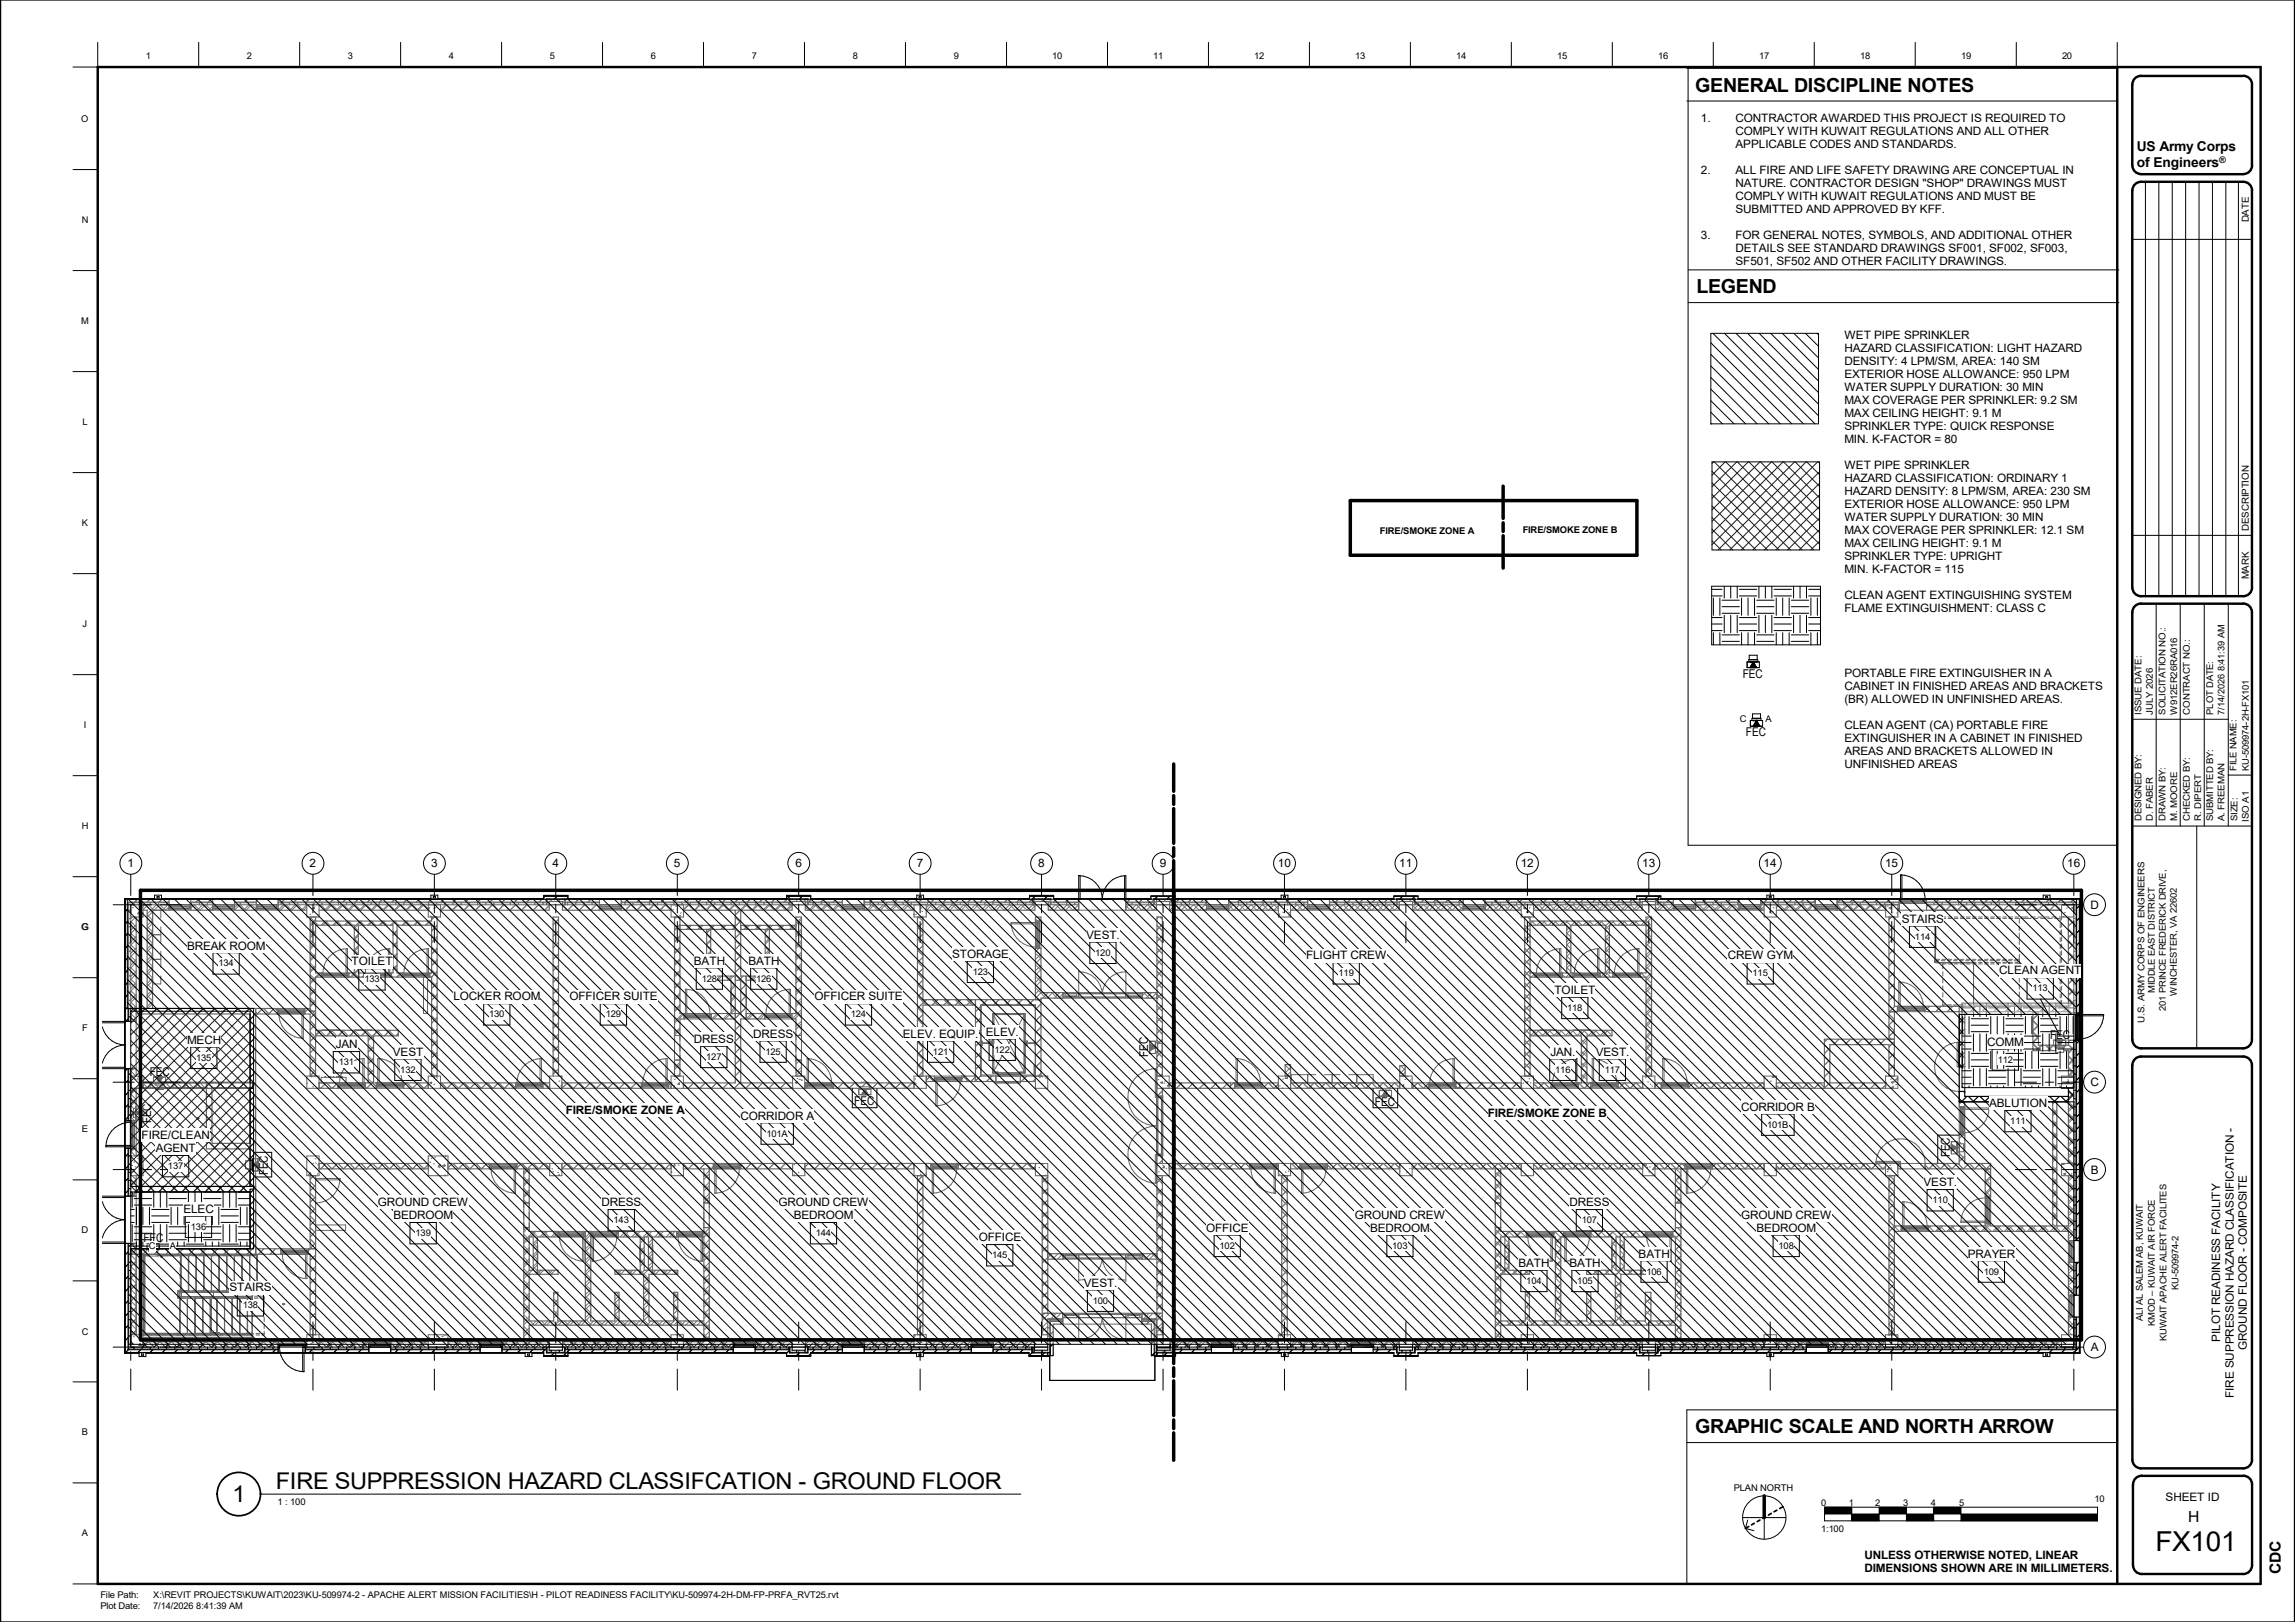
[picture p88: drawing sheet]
<svg xmlns="http://www.w3.org/2000/svg" width="841mm" height="594mm" viewBox="0 0 841 594" stroke-linecap="round" stroke-linejoin="round" font-family="sans-serif">
<defs><g id="words">
<text font-size="10.1" x="789.9" y="567.9">FX101</text>
<g font-size="8.4">
<text x="101.1" y="545.3">FIRE SUPPRESSION HAZARD CLASSIFCATION -</text>
<text x="297.9" y="545.3">GROUND FLOOR</text>
<text x="85.2" y="550">1</text>
</g>
<g font-size="7.1">
<text x="621.2" y="33.6">GENERAL DISCIPLINE NOTES</text>
<text x="621.7" y="107.4">LEGEND</text>
<text x="621.2" y="524.9">GRAPHIC SCALE AND NORTH ARROW</text>
</g>
<g font-size="5.6">
<text x="801.8" y="557.4">H</text>
<text x="835.8" y="576.7" transform="rotate(-90 835.8 576.7)">CDC</text>
</g>
<g font-size="5">
<text x="783.1" y="55.5">US Army Corps</text>
<text x="783.1" y="61.3">of Engineers</text>
</g>
<g font-size="4.4">
<text x="638.6" y="248.2">FEC</text>
<text x="639.8" y="269.7">FEC</text>
<text x="751.2" y="380.4">FEC</text>
<text x="420.8" y="387.2" transform="rotate(-90 420.8 387.2)">FEC</text>
<text x="54.9" y="394">FEC</text>
<text x="313.1" y="404.6">FEC</text>
<text x="503.9" y="405.2">FEC</text>
<text x="55.4" y="411.5" transform="rotate(-90 55.4 411.5)">FEC</text>
<text x="714.5" y="423.9" transform="rotate(-90 714.5 423.9)">FEC</text>
<text x="98.1" y="430.5" transform="rotate(-90 98.1 430.5)">FEC</text>
<text x="52.6" y="455">FEC</text>
</g>
<g font-size="4.3">
<text x="46.7" y="317.7">1</text>
<text x="113.5" y="317.7">2</text>
<text x="157.9" y="317.7">3</text>
<text x="202.4" y="317.7">4</text>
<text x="247" y="317.7">5</text>
<text x="291.5" y="317.7">6</text>
<text x="336" y="317.7">7</text>
<text x="380.5" y="317.7">8</text>
<text x="425" y="317.7">9</text>
<text x="468.3" y="317.7">10</text>
<text x="512.8" y="317.7">11</text>
<text x="557.3" y="317.7">12</text>
<text x="601.8" y="317.7">13</text>
<text x="646.3" y="317.7">14</text>
<text x="690.8" y="317.7">15</text>
<text x="757.6" y="317.7">16</text>
<text x="766" y="332.8">D</text>
<text x="696.9" y="338">STAIRS</text>
<text x="68.5" y="347.8">BREAK ROOM</text>
<text x="128.9" y="353.6">TOILET</text>
<text x="254.3" y="353.3">BATH</text>
<text x="274.2" y="353.3">BATH</text>
<text x="478.6" y="351.4">FLIGHT CREW</text>
<text x="633.1" y="351.4">CREW GYM</text>
<text x="569.6" y="364.1">TOILET</text>
<text x="166.2" y="366.4">LOCKER ROOM</text>
<text x="68.5" y="382.3">MECH</text>
<text x="123" y="384">JAN</text>
<text x="254.3" y="382">DRESS</text>
<text x="276.1" y="380.1">DRESS</text>
<text x="330.9" y="380.1">ELEV. EQUIP.</text>
<text x="728.2" y="382.9">COMM</text>
<text x="568.2" y="386.7">JAN.</text>
<text x="584.8" y="386.7">VEST.</text>
<text x="766" y="397.8">C</text>
<text x="638" y="406.8">CORRIDOR B</text>
<text x="766.1" y="429.8">B</text>
<text x="67.2" y="444.2">ELEC</text>
<text x="358.6" y="454.7">OFFICE</text>
<text x="600.5" y="460.6">BATH</text>
<text x="556.5" y="464.1">BATH</text>
<text x="575.2" y="464.1">BATH</text>
<text x="84.1" y="473">STAIRS</text>
<text x="813.6" y="491.5" transform="rotate(-90 813.6 491.5)">PILOT READINESS FACILITY</text>
<text x="766.1" y="494.8">A</text>
<text x="793.6" y="549.7">SHEET ID</text>
</g>
<g font-size="4.2">
<text x="623.3" y="44.5">1.</text>
<text x="636" y="44.5">CONTRACTOR AWARDED THIS PROJECT IS REQUIRED TO</text>
<text x="636" y="49.3">COMPLY WITH KUWAIT REGULATIONS AND ALL OTHER</text>
<text x="636" y="54.1">APPLICABLE CODES AND STANDARDS.</text>
<text x="623.3" y="63.6">2.</text>
<text x="636" y="63.6">ALL FIRE AND LIFE SAFETY DRAWING ARE CONCEPTUAL IN</text>
<text x="636" y="68.4">NATURE. CONTRACTOR DESIGN &quot;SHOP&quot; DRAWINGS MUST</text>
<text x="636" y="73.1">COMPLY WITH KUWAIT REGULATIONS AND MUST BE</text>
<text x="636" y="77.9">SUBMITTED AND APPROVED BY KFF.</text>
<text x="623.3" y="87.4">3.</text>
<text x="636" y="87.4">FOR GENERAL NOTES, SYMBOLS, AND ADDITIONAL OTHER</text>
<text x="636" y="92.2">DETAILS SEE STANDARD DRAWINGS SF001, SF002, SF003,</text>
<text x="636" y="96.9">SF501, SF502 AND OTHER FACILITY DRAWINGS.</text>
<text x="675.9" y="124.2">WET PIPE SPRINKLER</text>
<text x="675.9" y="129">HAZARD CLASSIFICATION: LIGHT HAZARD</text>
<text x="675.9" y="133.7">DENSITY: 4 LPM/SM, AREA: 140 SM</text>
<text x="675.9" y="138.5">EXTERIOR HOSE ALLOWANCE: 950 LPM</text>
<text x="675.9" y="143.3">WATER SUPPLY DURATION: 30 MIN</text>
<text x="675.9" y="148">MAX COVERAGE PER SPRINKLER: 9.2 SM</text>
<text x="675.9" y="152.8">MAX CEILING HEIGHT: 9.1 M</text>
<text x="675.9" y="157.6">SPRINKLER TYPE: QUICK RESPONSE</text>
<text x="675.9" y="162.3">MIN. K-FACTOR = 80</text>
<text x="675.9" y="171.8">WET PIPE SPRINKLER</text>
<text x="675.9" y="176.6">HAZARD CLASSIFICATION: ORDINARY 1</text>
<text x="675.9" y="181.4">HAZARD DENSITY: 8 LPM/SM, AREA: 230 SM</text>
<text x="675.9" y="186.1">EXTERIOR HOSE ALLOWANCE: 950 LPM</text>
<text x="675.9" y="190.9">WATER SUPPLY DURATION: 30 MIN</text>
<text x="675.9" y="195.7">MAX COVERAGE PER SPRINKLER: 12.1 SM</text>
<text x="675.9" y="200.4">MAX CEILING HEIGHT: 9.1 M</text>
<text x="675.9" y="205.2">SPRINKLER TYPE: UPRIGHT</text>
<text x="675.9" y="209.9">MIN. K-FACTOR = 115</text>
<text x="675.9" y="219.5">CLEAN AGENT EXTINGUISHING SYSTEM</text>
<text x="675.9" y="224.2">FLAME EXTINGUISHMENT: CLASS C</text>
<text x="675.9" y="248">PORTABLE FIRE EXTINGUISHER IN A</text>
<text x="675.9" y="252.8">CABINET IN FINISHED AREAS AND BRACKETS</text>
<text x="675.9" y="257.6">(BR) ALLOWED IN UNFINISHED AREAS.</text>
<text x="675.9" y="267.1">CLEAN AGENT (CA) PORTABLE FIRE</text>
<text x="675.9" y="271.9">EXTINGUISHER IN A CABINET IN FINISHED</text>
<text x="675.9" y="276.6">AREAS AND BRACKETS ALLOWED IN</text>
<text x="675.9" y="281.4">UNFINISHED AREAS</text>
<text x="398" y="343.9">VEST.</text>
<text x="348.9" y="350.9">STORAGE</text>
<text x="732.7" y="356.9">CLEAN AGENT</text>
<text x="208.7" y="366.4">OFFICER SUITE</text>
<text x="298.4" y="366.4">OFFICER SUITE</text>
<text x="361.2" y="379.3">ELEV.</text>
<text x="143.9" y="386.7">VEST</text>
<text x="207.3" y="407.9">FIRE/SMOKE ZONE A</text>
<text x="728.9" y="405.5">ABLUTION</text>
<text x="271.4" y="410.1">CORRIDOR A</text>
<text x="545.2" y="409">FIRE/SMOKE ZONE B</text>
<text x="51.9" y="417.3">FIRE/CLEAN</text>
<text x="57.1" y="422.1">AGENT</text>
<text x="704.8" y="434.5">VEST.</text>
<text x="138.5" y="441.8">GROUND CREW</text>
<text x="220.4" y="441.8">DRESS</text>
<text x="285.2" y="441.8">GROUND CREW</text>
<text x="575.2" y="441.8">DRESS</text>
<text x="144.1" y="446.6">BEDROOM</text>
<text x="290.9" y="446.6">BEDROOM</text>
<text x="496.5" y="446.4">GROUND CREW</text>
<text x="638" y="446.4">GROUND CREW</text>
<text x="442" y="451.2">OFFICE</text>
<text x="502.1" y="451.2">BEDROOM</text>
<text x="643.7" y="451.2">BEDROOM</text>
<text x="721.1" y="460.6">PRAYER</text>
<text x="397.2" y="471.3">VEST.</text>
<text x="823.4" y="494.5" transform="rotate(-90 823.4 494.5)">GROUND FLOOR - COMPOSITE</text>
<text x="818.6" y="512" transform="rotate(-90 818.6 512)">FIRE SUPPRESSION HAZARD CLASSIFICATION -</text>
<text x="683.2" y="570.8">UNLESS OTHERWISE NOTED, LINEAR</text>
<text x="683.2" y="575.8">DIMENSIONS SHOWN ARE IN MILLIMETERS.</text>
</g>
<g font-size="3.5">
<text x="824.1" y="81.4" transform="rotate(-90 824.1 81.4)">DATE</text>
<text x="824.1" y="194.4" transform="rotate(-90 824.1 194.4)">DESCRIPTION</text>
<text x="824.1" y="212.2" transform="rotate(-90 824.1 212.2)">MARK</text>
</g>
<g font-size="3.4">
<text x="53.5" y="21.5">1</text>
<text x="90.5" y="21.5">2</text>
<text x="127.5" y="21.5">3</text>
<text x="164.5" y="21.5">4</text>
<text x="201.5" y="21.5">5</text>
<text x="238.5" y="21.5">6</text>
<text x="275.5" y="21.5">7</text>
<text x="312.5" y="21.5">8</text>
<text x="349.5" y="21.5">9</text>
<text x="385.6" y="21.5">10</text>
<text x="422.6" y="21.5">11</text>
<text x="459.6" y="21.5">12</text>
<text x="496.6" y="21.5">13</text>
<text x="533.7" y="21.5">14</text>
<text x="570.7" y="21.5">15</text>
<text x="607.7" y="21.5">16</text>
<text x="644.7" y="21.5">17</text>
<text x="681.7" y="21.5">18</text>
<text x="718.6" y="21.5">19</text>
<text x="755.6" y="21.5">20</text>
<text x="29.8" y="44.6">O</text>
<text x="29.9" y="81.6">N</text>
<text x="29.8" y="118.6">M</text>
<text x="30.2" y="155.6">L</text>
<text x="30" y="192.6">K</text>
<text x="505.7" y="195.6">FIRE/SMOKE ZONE A</text>
<text x="558" y="195.3">FIRE/SMOKE ZONE B</text>
<text x="30.3" y="229.6">J</text>
<text x="784.8" y="261.7" transform="rotate(-90 784.8 261.7)">ISSUE DATE:</text>
<text x="788.9" y="261.7" transform="rotate(-90 788.9 261.7)">JULY 2026</text>
<text x="793.6" y="261.7" transform="rotate(-90 793.6 261.7)">SOLICITATION NO.:</text>
<text x="797.8" y="261.7" transform="rotate(-90 797.8 261.7)">W912ER26RA016</text>
<text x="802.4" y="261.7" transform="rotate(-90 802.4 261.7)">CONTRACT NO.:</text>
<text x="811.1" y="261.7" transform="rotate(-90 811.1 261.7)">PLOT DATE:</text>
<text x="815.2" y="261.7" transform="rotate(-90 815.2 261.7)">7/14/2026 8:41:39 AM</text>
<text x="30.7" y="266.6">I</text>
<text x="637.6" y="264.5">C</text>
<text x="647" y="264.5">A</text>
<text x="819.6" y="282.3" transform="rotate(-90 819.6 282.3)">FILE NAME:</text>
<text x="824.1" y="282.3" transform="rotate(-90 824.1 282.3)">KU-509974-2H-FX101</text>
<text x="29.9" y="303.6">H</text>
<text x="784.8" y="300.8" transform="rotate(-90 784.8 300.8)">DESIGNED BY:</text>
<text x="788.9" y="300.8" transform="rotate(-90 788.9 300.8)">D. FABER</text>
<text x="793.6" y="300.8" transform="rotate(-90 793.6 300.8)">DRAWN BY:</text>
<text x="797.8" y="300.8" transform="rotate(-90 797.8 300.8)">M. MOORE</text>
<text x="802.4" y="300.8" transform="rotate(-90 802.4 300.8)">CHECKED BY:</text>
<text x="806.6" y="300.8" transform="rotate(-90 806.6 300.8)">R. DIPERT</text>
<text x="811.1" y="300.8" transform="rotate(-90 811.1 300.8)">SUBMITTED BY:</text>
<text x="815.2" y="300.8" transform="rotate(-90 815.2 300.8)">A. FREEMAN</text>
<text x="820" y="300.8" transform="rotate(-90 820 300.8)">SIZE:</text>
<text x="824.1" y="300.9" transform="rotate(-90 824.1 300.9)">ISO A1</text>
<text x="29.8" y="340.6">G</text>
<text x="701.8" y="344.2">114</text>
<text x="80.1" y="354">134</text>
<text x="401.4" y="350.1">120</text>
<text x="133.5" y="359.8">133</text>
<text x="257.1" y="359.5">128</text>
<text x="277.1" y="359.5">126</text>
<text x="356.4" y="357.1">123</text>
<text x="490.5" y="357.6">119</text>
<text x="642.2" y="357.6">115</text>
<text x="744.8" y="363.1">113</text>
<text x="789.7" y="363.8" transform="rotate(-90 789.7 363.8)">MIDDLE EAST DISTRICT</text>
<text x="797.7" y="364.6" transform="rotate(-90 797.7 364.6)">WINCHESTER, VA 22602</text>
<text x="574.3" y="370.3">118</text>
<text x="793.7" y="370.2" transform="rotate(-90 793.7 370.2)">201 PRINCE FREDERICK DRIVE,</text>
<text x="30.1" y="377.6">F</text>
<text x="179.2" y="372.7">130</text>
<text x="222" y="372.7">129</text>
<text x="311.8" y="372.7">124</text>
<text x="785.8" y="374.5" transform="rotate(-90 785.8 374.5)">U.S. ARMY CORPS OF ENGINEERS</text>
<text x="71.9" y="388.6">135</text>
<text x="258.8" y="388.2">127</text>
<text x="280.5" y="386.3">125</text>
<text x="341.9" y="386.3">121</text>
<text x="364.4" y="385.6">122</text>
<text x="732.1" y="389.2">112</text>
<text x="124.2" y="390.2">131</text>
<text x="146.7" y="392.9">132</text>
<text x="569.9" y="392.9">116</text>
<text x="588.1" y="392.9">117</text>
<text x="647.6" y="413">101B</text>
<text x="736.7" y="411.7">111</text>
<text x="30" y="414.7">E</text>
<text x="280.9" y="416.3">101A</text>
<text x="61.6" y="428.2">137</text>
<text x="708.2" y="440.7">110</text>
<text x="224.8" y="448.1">143</text>
<text x="579.6" y="448.1">107</text>
<text x="29.9" y="451.7">D</text>
<text x="69.9" y="450.4">136</text>
<text x="152.3" y="452.8">139</text>
<text x="299" y="452.8">144</text>
<text x="54.5" y="457.5">C</text>
<text x="62.2" y="457.5">A</text>
<text x="363.6" y="460.9">145</text>
<text x="446.9" y="457.5">102</text>
<text x="510.2" y="457.5">103</text>
<text x="651.8" y="457.5">108</text>
<text x="603.3" y="466.9">106</text>
<text x="726.9" y="466.9">109</text>
<text x="559.3" y="470.3">104</text>
<text x="578" y="470.3">105</text>
<text x="798.3" y="472.5" transform="rotate(-90 798.3 472.5)">KU-509974-2</text>
<text x="88.9" y="479.2">138</text>
<text x="400.5" y="477.5">100</text>
<text x="785.2" y="483.9" transform="rotate(-90 785.2 483.9)">ALI AL SALEM AB, KUWAIT</text>
<text x="789.7" y="485.6" transform="rotate(-90 789.7 485.6)">KMOD – KUWAIT AIR FORCE</text>
<text x="29.9" y="488.8">C</text>
<text x="794" y="491.3" transform="rotate(-90 794 491.3)">KUWAIT APACHE ALERT FACILITES</text>
<text x="30" y="525.7">B</text>
<text x="101.7" y="551.1">1 : 100</text>
<text x="635.3" y="546.1">PLAN NORTH</text>
<text x="667.3" y="551.6">0</text>
<text x="677.5" y="551.6">1</text>
<text x="687.2" y="551.6">2</text>
<text x="697.5" y="551.6">3</text>
<text x="707.5" y="551.6">4</text>
<text x="718" y="551.6">5</text>
<text x="767.5" y="550.2">10</text>
<text x="30" y="562.7">A</text>
<text x="667.3" y="561.1">1:100</text>
<text x="36.8" y="585.4">File Path:</text>
<text x="56.1" y="585.4">X:\REVIT PROJECTS\KUWAIT\2023\KU-509974-2 - APACHE ALERT MISSION FACILITIES\H - PILOT READINESS FACILITY\KU-509974-2H-DM-FP-PRFA_RVT25.rvt</text>
<text x="36.8" y="589.5">Plot Date:</text>
<text x="56.1" y="589.5">7/14/2026 8:41:39 AM</text>
</g>
<text font-size="3.3" x="813.3" y="59.8">®</text>
</g></defs>
<g fill="#656565">
<path d="M715.1 419.1h2.1v2.5h-2.1z"/>
<path d="M421.3 382.4h2.1v2.4h-2.1z"/>
</g>
<path d="M92.5 426.3h.4v.5h-.4z" fill="#000"/>
<g fill="#656565">
<path d="M92.9 425.4h1.6v2.4h-1.6z"/>
<path d="M753.6 381h2.4v2h-2.4z"/>
</g>
<g fill="#fff">
<path d="M271.4 338.9h20.3v1.5h-20.3z"/>
<path d="M761 329.4h1v165h-1z"/>
<path d="M760 330.6h.7v162.8h-.7z"/>
<path d="M758 335.9h2v153h-2z"/>
</g>
<path d="M55.5 456.4h1.3v1h-1.3z" fill="#000"/>
<path d="M54.9 455.5h2.4v2h-2.4z" fill="#656565"/>
<g fill="#636363">
<path d="M49.7 406.4h2.1v2.4h-2.1z"/>
<path d="M57.3 394.5h2.3v2.1h-2.3z"/>
</g>
<g fill="#656565">
<path d="M315.7 398.9h2.4v2h-2.4z"/>
<path d="M506.5 399.4h2.4v2.1h-2.4z"/>
</g>
<path d="M641.3 242.4h2.4v2.1h-2.4zM642.5 263.9h2.4v2.1h-2.4z" fill="#000"/>
<g fill="#fff">
<path d="M727.5 428.1h2v22.9h-2z"/>
<path d="M719 368.6h39v1.9h-39z"/>
<path d="M616 426.1h30.5v2h-30.5z"/>
<path d="M720 401.6h38v2h-38z"/>
<path d="M729.5 449h28.5v2h-28.5z"/>
<path d="M718 426.1h11.5v2h-11.5z"/>
<path d="M694.2 449h33.3v2h-33.3z"/>
<path d="M339.4 426.1h40v2h-40z"/>
<path d="M718 403.6h2v22.5h-2z"/>
<path d="M91.7 436.5h2v22.9h-2z"/>
<path d="M291.7 335.9h2v58.2h-2z"/>
<path d="M336.2 368.1h2v26h-2z"/>
<path d="M379.4 335.9h2.1v30.2h-2.1z"/>
<path d="M694.2 368.6h23.8v1.9h-23.8z"/>
<path d="M113.7 335.9h2v34.5h-2z"/>
<path d="M113.7 430.6h2v26.8h-2z"/>
<path d="M191.9 428.1h2v63.3h-2z"/>
<path d="M193.9 451h54v2.1h-54z"/>
<path d="M193.9 483.8h64v1.6h-64z"/>
<path d="M202.9 473.3h1.5v10.5h-1.5z"/>
<path d="M214.5 453.1h2v30.7h-2z"/>
<path d="M235.8 466.7h2v17.1h-2z"/>
<path d="M692.2 335.9h2v34.6h-2z"/>
<path d="M692.2 430.6h2v58.3h-2z"/>
<path d="M692.2 370.5h2v10.1h-2z"/>
<path d="M581.7 396.6h20.3v2h-20.3z"/>
<path d="M752.2 403.6h1.5v45.4h-1.5z"/>
<path d="M113.7 459.4h2v29.5h-2z"/>
<path d="M225.3 473.3h1.6v10.5h-1.6z"/>
<path d="M246.8 473.3h1.6v10.5h-1.6z"/>
<path d="M614 428.1h2v63.3h-2z"/>
<path d="M548 428.1h2v63.3h-2z"/>
<path d="M550 451h64v2.1h-64z"/>
<path d="M550 483.8h64v1.6h-64z"/>
<path d="M559 473.3h1.5v10.5h-1.5z"/>
<path d="M570 453.1h2v30.7h-2z"/>
<path d="M591.9 466.7h2.1v17.1h-2.1z"/>
<path d="M581.4 473.3h1.6v10.5h-1.6z"/>
<path d="M603 473.3h2v10.5h-2z"/>
<path d="M202.7 335.9h2v58.2h-2z"/>
<path d="M469.7 430.6h2v58.3h-2z"/>
<path d="M357.5 394.1h21.9v2h-21.9z"/>
<path d="M381.5 363.6h42.5v2h-42.5z"/>
<path d="M424 335.9h2v58.2h-2z"/>
<path d="M745 370.5h2v14.3h-2z"/>
<path d="M747 382.8h11v2h-11z"/>
<path d="M338.2 366.1h19.3v2h-19.3z"/>
<path d="M603.2 335.9h2v58.2h-2z"/>
<path d="M560.7 377.4h30v2h-30z"/>
<path d="M579.5 379.4h2v17.2h-2z"/>
<path d="M560.7 356.4h42.5v1.5h-42.5z"/>
<path d="M588.3 338.9h1.5v17.5h-1.5z"/>
<path d="M560.7 337.4h42.5v1.5h-42.5z"/>
<path d="M574.1 338.9h1.5v17.5h-1.5z"/>
<path d="M336.2 430.6h2v58.3h-2z"/>
<path d="M115.7 377.4h30.3v2h-30.3z"/>
<path d="M134.9 379.4h2v17.2h-2z"/>
<path d="M129.8 338.9h1.5v17.5h-1.5z"/>
<path d="M115.7 356.4h42.5v1.5h-42.5z"/>
<path d="M144 338.9h1.5v17.5h-1.5z"/>
<path d="M115.7 337.4h42.5v1.5h-42.5z"/>
<path d="M158.2 335.9h2v58.2h-2z"/>
<path d="M430.8 494.4h80v1h-80z"/>
<path d="M429.8 493.4h82v.7h-82z"/>
<path d="M428.8 491.4h84v2h-84z"/>
<path d="M608.6 329.4h152.4v1h-152.4z"/>
<path d="M607.7 330.6h152.3v.8h-152.3z"/>
<path d="M606.6 331.4h148.9v2h-148.9z"/>
<path d="M608.6 494.4h153.4v1h-153.4z"/>
<path d="M607.7 493.4h153v.7h-153z"/>
<path d="M606.6 491.4h148.9v2h-148.9z"/>
<path d="M519.6 494.4h80.2v1h-80.2z"/>
<path d="M517.7 491.4h84.1v2h-84.1z"/>
<path d="M518.6 493.4h82.2v.7h-82.2z"/>
<path d="M297.1 494.4h80v1h-80z"/>
<path d="M296.1 493.4h82v.7h-82z"/>
<path d="M295.1 491.4h84v2h-84z"/>
<path d="M208.1 494.4h80.1v1h-80.1z"/>
<path d="M207.1 493.4h82.2v.7h-82.2z"/>
<path d="M206.1 491.4h84.2v2h-84.2z"/>
<path d="M46.9 329.4h152.4v1h-152.4z"/>
<path d="M47.9 330.6h152.3v.8h-152.3z"/>
<path d="M52.4 331.4h148.9v2h-148.9z"/>
<path d="M208.1 329.4h80.1v1h-80.1z"/>
<path d="M207.1 330.6h82.2v.8h-82.2z"/>
<path d="M206.1 331.4h84.2v2h-84.2z"/>
<path d="M430.6 329.4h80.2v1h-80.2z"/>
<path d="M429.6 330.6h82.2v.8h-82.2z"/>
<path d="M428.6 331.4h84.2v2h-84.2z"/>
<path d="M519.6 329.4h80.2v1h-80.2z"/>
<path d="M518.6 330.6h82.2v.8h-82.2z"/>
<path d="M517.7 331.4h84.1v2h-84.1z"/>
<path d="M297.1 329.4h80.2v1h-80.2z"/>
<path d="M296.1 330.6h82.2v.8h-82.2z"/>
<path d="M295.1 331.4h84.2v2h-84.2z"/>
<path d="M386.1 329.4h35.7v1h-35.7z"/>
<path d="M385.1 330.6h37.7v.8h-37.7z"/>
<path d="M384.1 331.4h39.7v2h-39.7z"/>
<path d="M313.9 396.6h21v2h-21z"/>
<path d="M93.7 457.4h22v2h-22z"/>
<path d="M718 370.5h2v33.1h-2z"/>
<path d="M52.4 396.4h23.2v2h-23.2z"/>
<path d="M199.3 494.4h.9v2.1h-.9z"/>
<path d="M200.5 493.4h.8v1.9h-.8z"/>
<path d="M200.2 495.6h6.9v.9h-6.9z"/>
<path d="M201.3 494.5h4.8v.8h-4.8z"/>
<path d="M207.1 494.4h1v2.1h-1z"/>
<path d="M206.1 493.4h.7v1.9h-.7z"/>
<path d="M288.2 494.4h1.1v2.1h-1.1z"/>
<path d="M289.5 493.4h.8v1.9h-.8z"/>
<path d="M289.3 495.6h6.8v.9h-6.8z"/>
<path d="M290.3 494.5h4.8v.8h-4.8z"/>
<path d="M296.1 494.4h1v2.1h-1z"/>
<path d="M295.1 493.4h.8v1.9h-.8z"/>
<path d="M200.5 329.5h.8v1.9h-.8z"/>
<path d="M199.3 328.2h.9v2.2h-.9z"/>
<path d="M201.3 329.5h4.8v.7h-4.8z"/>
<path d="M200.2 328.2h6.9v1h-6.9z"/>
<path d="M206.1 329.5h.7v1.9h-.7z"/>
<path d="M207.1 328.2h1v2.2h-1z"/>
<path d="M289.5 329.5h.8v1.9h-.8z"/>
<path d="M288.2 328.2h1.1v2.2h-1.1z"/>
<path d="M290.3 329.5h4.8v.7h-4.8z"/>
<path d="M289.3 328.2h6.8v1h-6.8z"/>
<path d="M295.1 329.5h.8v1.9h-.8z"/>
<path d="M296.1 328.2h1v2.2h-1z"/>
<path d="M378.5 329.5h.8v1.9h-.8z"/>
<path d="M377.3 328.2h1v2.2h-1z"/>
<path d="M379.3 329.5h4.8v.7h-4.8z"/>
<path d="M378.3 328.2h6.8v1h-6.8z"/>
<path d="M384.1 329.5h.8v1.9h-.8z"/>
<path d="M385.1 328.2h1v2.2h-1z"/>
<path d="M423 329.5h.8v1.9h-.8z"/>
<path d="M421.8 328.2h1v2.2h-1z"/>
<path d="M423.8 329.5h4.8v.7h-4.8z"/>
<path d="M422.8 328.2h6.8v1h-6.8z"/>
<path d="M428.6 329.5h.8v1.9h-.8z"/>
<path d="M429.6 328.2h1v2.2h-1z"/>
<path d="M510.8 494.4h1v2.1h-1z"/>
<path d="M512 493.4h.8v1.9h-.8z"/>
<path d="M511.8 495.6h6.8v.9h-6.8z"/>
<path d="M512.8 494.5h4.9v.8h-4.9z"/>
<path d="M518.6 494.4h1v2.1h-1z"/>
<path d="M517.7 493.4h.7v1.9h-.7z"/>
<path d="M599.8 494.4h1v2.1h-1z"/>
<path d="M601 493.4h.8v1.9h-.8z"/>
<path d="M600.8 495.6h6.9v.9h-6.9z"/>
<path d="M601.8 494.5h4.8v.8h-4.8z"/>
<path d="M607.7 494.4h.9v2.1h-.9z"/>
<path d="M606.6 493.4h.8v1.9h-.8z"/>
<path d="M512 329.5h.8v1.9h-.8z"/>
<path d="M510.8 328.2h1v2.2h-1z"/>
<path d="M512.8 329.5h4.9v.7h-4.9z"/>
<path d="M511.8 328.2h6.8v1h-6.8z"/>
<path d="M517.7 329.5h.7v1.9h-.7z"/>
<path d="M518.6 328.2h1v2.2h-1z"/>
<path d="M601 329.5h.8v1.9h-.8z"/>
<path d="M599.8 328.2h1v2.2h-1z"/>
<path d="M601.8 329.5h4.8v.7h-4.8z"/>
<path d="M600.8 328.2h6.9v1h-6.9z"/>
<path d="M606.6 329.5h.8v1.9h-.8z"/>
<path d="M607.7 328.2h.9v2.2h-.9z"/>
<path d="M378.1 495.6h5.9v.9h-5.9z"/>
<path d="M379.1 494.5h4.9v.8h-4.9z"/>
<path d="M377.1 494.4h1v2.1h-1z"/>
<path d="M378.3 493.4h.8v1.9h-.8z"/>
<path d="M424 494.5h4.8v.8h-4.8z"/>
<path d="M424 495.6h5.8v.9h-5.8z"/>
<path d="M428.8 493.4h.8v1.9h-.8z"/>
<path d="M429.8 494.4h1v2.1h-1z"/>
<path d="M384 488.9h.7v7.6h-.7z"/>
<path d="M384.9 488.9h1.1v7.6h-1.1z"/>
<path d="M423.2 488.9h.8v7.6h-.8z"/>
<path d="M421.9 488.9h1.1v7.6h-1.1z"/>
<path d="M651 426.1h40v2h-40z"/>
<path d="M606.5 426.1h9.5v2h-9.5z"/>
<path d="M562 426.1h40v2h-40z"/>
<path d="M517.5 426.1h15.9v2h-15.9z"/>
<path d="M472.9 426.1h40.1v2h-40.1z"/>
<path d="M294.9 426.1h3.8v2h-3.8z"/>
<path d="M250.4 426.1h40v2h-40z"/>
<path d="M205.9 426.1h40v2h-40z"/>
<path d="M164.2 426.1h37.2v2h-37.2z"/>
<path d="M93.7 369.4h20v2h-20z"/>
<path d="M116.9 396.6h40v2h-40z"/>
<path d="M161.4 396.6h40v2h-40z"/>
<path d="M228.4 396.6h17.5v2h-17.5z"/>
<path d="M250.4 396.6h40v2h-40z"/>
<path d="M472.9 396.6h40.1v2h-40.1z"/>
<path d="M517.5 396.6h17.5v2h-17.5z"/>
<path d="M562 396.6h19.7v2h-19.7z"/>
<path d="M606.5 396.6h40v2h-40z"/>
<path d="M651 396.6h17.6v2h-17.6z"/>
<path d="M336.2 335.9h2v32.2h-2z"/>
<path d="M339.4 394.1h18.1v2h-18.1z"/>
<path d="M75.6 396.4h2.1v24.4h-2.1z"/>
<path d="M77.7 396.4h14v2h-14z"/>
<path d="M49.9 434.6h30.7v1.9h-30.7z"/>
<path d="M424 398.6h2v27.5h-2z"/>
<path d="M77.7 418.8h14v2h-14z"/>
<path d="M668.6 380.6h2v18h-2z"/>
<path d="M670.6 380.6h23.6v2h-23.6z"/>
<path d="M113.7 370.4h2v23.7h-2z"/>
<path d="M558.7 385.4h2v8.7h-2z"/>
<path d="M205.9 396.6h22.5v2h-22.5z"/>
<path d="M294.9 396.6h19v2h-19z"/>
<path d="M450.9 396.6h17.6v2h-17.6z"/>
<path d="M424 430.6h2v50.4h-2z"/>
<path d="M450.7 426.1h17.8v2h-17.8z"/>
<path d="M692.2 382.6h2v11.5h-2z"/>
<path d="M670.6 396.6h20.4v2h-20.4z"/>
<path d="M535 396.6h22.4v2h-22.4z"/>
<path d="M695.5 426.1h22.5v2h-22.5z"/>
<path d="M428.5 426.1h22.2v2h-22.2z"/>
<path d="M298.7 426.1h36.2v2h-36.2z"/>
<path d="M193.9 465.2h3v1.5h-3z"/>
<path d="M259 357.5h9.7v1.5h-9.7z"/>
<path d="M550 465.2h10.5v1.5h-10.5z"/>
<path d="M581.4 465.2h23.6v1.5h-23.6z"/>
<path d="M471 389.9h1.9v4.2h-1.9z"/>
<path d="M513 390.3h1.9v3.8h-1.9z"/>
<path d="M271.4 357.5h2v15.7h-2z"/>
<path d="M269.5 333.4h1.9v25.6h-1.9z"/>
<path d="M267.9 357.5h1.6v13.7h-1.6z"/>
<path d="M237.6 453.1h1.5v12.1h-1.5z"/>
<path d="M234.6 453.1h1.5v12.1h-1.5z"/>
<path d="M195.4 453.1h1.5v12.1h-1.5z"/>
<path d="M551.5 453.1h1.5v12.1h-1.5z"/>
<path d="M590.7 453.1h1.5v12.1h-1.5z"/>
<path d="M593.7 453.1h1.5v12.1h-1.5z"/>
<path d="M47.9 331.4h4.5v4.5h-4.5z"/>
<path d="M156.9 488.9h7.3v4.5h-7.3z"/>
<path d="M112.4 488.9h4.5v4.5h-4.5z"/>
<path d="M334.9 488.9h4.5v4.5h-4.5z"/>
<path d="M468.5 488.9h4.4v4.5h-4.4z"/>
<path d="M557.4 488.9h4.6v4.5h-4.6z"/>
<path d="M691 488.9h4.5v4.5h-4.5z"/>
<path d="M646.5 488.9h4.5v4.5h-4.5z"/>
<path d="M755.5 488.9h4.5v4.5h-4.5z"/>
<path d="M755.5 426.1h4.5v4.5h-4.5z"/>
<path d="M691 331.4h4.5v4.5h-4.5z"/>
<path d="M646.5 331.4h4.5v4.5h-4.5z"/>
<path d="M755.5 331.4h4.5v4.5h-4.5z"/>
<path d="M557.4 331.4h4.6v4.5h-4.6z"/>
<path d="M468.5 331.4h4.4v4.5h-4.4z"/>
<path d="M334.9 331.4h4.5v4.5h-4.5z"/>
<path d="M245.9 331.4h4.5v4.5h-4.5z"/>
<path d="M112.4 331.4h4.5v4.5h-4.5z"/>
<path d="M156.9 331.4h4.5v4.5h-4.5z"/>
<path d="M47.9 394.1h4.5v4.5h-4.5z"/>
<path d="M47.9 423.4h4.5v7.2h-4.5z"/>
<path d="M47.9 488.9h4.5v4.5h-4.5z"/>
<path d="M755.5 394.1h4.5v4.5h-4.5z"/>
<path d="M646.5 426.1h4.5v4.5h-4.5z"/>
<path d="M691 426.1h4.5v4.5h-4.5z"/>
<path d="M602 426.1h4.5v4.5h-4.5z"/>
<path d="M557.4 426.1h4.6v4.5h-4.6z"/>
<path d="M557.4 394.1h4.6v4.5h-4.6z"/>
<path d="M602 394.1h4.5v4.5h-4.5z"/>
<path d="M646.5 394.1h4.5v4.5h-4.5z"/>
<path d="M691 394.1h4.5v4.5h-4.5z"/>
<path d="M513 394.1h4.5v4.5h-4.5z"/>
<path d="M513 426.1h4.5v4.5h-4.5z"/>
<path d="M468.5 426.1h4.4v4.5h-4.4z"/>
<path d="M424 394.1h4.5v4.5h-4.5z"/>
<path d="M468.5 394.1h4.4v4.5h-4.4z"/>
<path d="M424 426.1h4.5v4.5h-4.5z"/>
<path d="M379.4 426.1h4.6v4.5h-4.6z"/>
<path d="M379.4 394.1h4.6v4.5h-4.6z"/>
<path d="M334.9 426.1h4.5v4.5h-4.5z"/>
<path d="M334.9 394.1h4.5v4.5h-4.5z"/>
<path d="M201.4 426.1h4.5v4.5h-4.5z"/>
<path d="M245.9 426.1h4.5v4.5h-4.5z"/>
<path d="M290.4 426.1h4.5v4.5h-4.5z"/>
<path d="M290.4 394.1h4.5v4.5h-4.5z"/>
<path d="M245.9 394.1h4.5v4.5h-4.5z"/>
<path d="M201.4 394.1h4.5v4.5h-4.5z"/>
<path d="M156.9 394.1h4.5v4.5h-4.5z"/>
<path d="M112.4 394.1h4.5v4.5h-4.5z"/>
<path d="M112.4 423.4h4.5v7.2h-4.5z"/>
<path d="M156.9 423.4h7.3v7.2h-7.3z"/>
<path d="M245.9 488.9h4.5v4.5h-4.5z"/>
<path d="M359.5 366.1h22v2h-22z"/>
<path d="M379.4 367.6h2.1v26.5h-2.1z"/>
<path d="M357.5 366.1h2v28h-2z"/>
<path d="M249.2 338.9h20.3v1.5h-20.3z"/>
<path d="M249.2 371.2h20.3v2h-20.3z"/>
<path d="M273.4 357.5h8.5v1.5h-8.5z"/>
<path d="M196.9 465.2h7.6v1.5h-7.6z"/>
<path d="M239.1 465.2h9.3v1.5h-9.3z"/>
<path d="M225.3 465.2h9.3v1.5h-9.3z"/>
<path d="M234.6 465.2h4.5v1.5h-4.5z"/>
</g>
<g fill="none" stroke="#adadad" stroke-width=".37">
<path d="M719 369.5l1 1M719.8 368.6l-.8 .8M722.3 368.6l2 1.9M724.1 368.6l-2 1.9M726.5 368.6l2 1.9M728.3 368.6l-2 1.9M730.8 368.6l1.9 1.9M732.6 368.6l-2.1 1.9M735 368.6l2 1.9M736.8 368.6l-2 1.9M739.2 368.6l2 1.9M741 368.6l-1.9 1.9"/>
<path d="M743.5 368.6l2 1.9M745.3 368.6l-2 1.9M746.1 370.5l.9 .9M747 371.2l-.4 .4M747.7 368.6l2 1.9M749.5 368.6l-2 1.9M752 368.6l2 1.9M753.7 368.6l-1.9 1.9M756.2 368.6l1.8 1.7M758 369.8l1.2 1.3M759.2 367.4l-3.2 3.1M759.8 367.4l.2 .2"/>
<path d="M760 370.8l-.3 .3"/>
</g>
<g fill="none" stroke="#acacac" stroke-width=".37">
<path d="M719 369.5l1 1M719.8 368.6l-.8 .8M722.3 368.6l2 1.9M724.1 368.6l-2 1.9M726.5 368.6l2 1.9M728.3 368.6l-2 1.9M730.8 368.6l1.9 1.9M732.6 368.6l-2.1 1.9M735 368.6l2 1.9M736.8 368.6l-2 1.9M739.2 368.6l2 1.9M741 368.6l-1.9 1.9"/>
<path d="M743.5 368.6l2 1.9M745.3 368.6l-2 1.9M745.8 370.5l1 1.1M747 371.5l-.1 .1M747.7 368.6l2 1.9M749.5 368.6l-2 1.9M752 368.6l2 1.9M753.7 368.6l-1.9 1.9M756.2 368.6l1.8 1.7M758 370l1 1.1M758 368.6l-2 1.9M759.5 367.4l-1.5 1.6"/>
<path d="M759.6 367.4l.4 .3"/>
</g>
<g fill="none" stroke="#747474" stroke-width=".37">
<path d="M47.2 333.4h.7M47.2 336.4h.7M47.2 339.4h.7M47.9 337.5l2 2.1M49.1 330.6v.8M49.7 335.9l-1.8 1.8M49.9 339.9l-2 2M52.1 330.6v.8M53.9 339.3l2 2M53.9 335.1l2 2M54.3 331.4l-1.9 1.8M54.4 331.4l2 2"/>
<path d="M55.1 330.6v.8M55.9 333.9l-2 2M55.9 338.1l-2 2M58.1 330.6v.8M58.5 331.4l-2 2M58.6 331.4l2 2M61 330.6v.8M61.9 332.1l-1.2 1.3M70.1 330.6v.8M71.1 331.4l-1.2 1.2M71.2 331.4l2 2M73.1 330.6v.8"/>
<path d="M75.3 331.4l-2 2M75.4 331.4l2 2M76 330.6v.8M77.9 333l-.4 .4M87.9 331.4l-2 2M88.1 330.6v.8l1.9 2M91.1 330.6v.8M92.2 331.4l-2 2M92.2 331.4l1.7 1.6M101.9 332.6l.8 .8M103 330.6v.8M104.8 331.4l-2 2"/>
<path d="M104.9 331.4l2 2M106 330.6v.8M109.1 330.6v.8l-2.1 2M109.1 331.4l2 2M112 330.6v.8M112.4 332.1l-1.2 1.3M113.7 336l2.9 2.9M115 330.6v.8M115.7 337.3l-2 2M117.4 331.4l-.5 .5M117.5 331.4l2 2M118 330.6v.8"/>
<path d="M119.3 337.4l1.5 1.5M119.8 337.4l-1.5 1.5M121 330.6v.8M121.6 331.4l-2 2M121.8 331.4l1.9 2M123.5 337.4l1.5 1.5M124 337.4l-1.4 1.5M124 330.6v.8M125.8 331.4l-2 2M125.9 331.4l2 2M127 330.6v.8M127.7 337.4l1.5 1.5"/>
<path d="M128.1 333.4l1.9-2 2.2 2M128.3 337.4l-1.6 1.5M129.8 339.5l1.5 1.5M130 330.6v.8M132 337.4l1.4 1.5M132.5 337.4l-2.7 2.6M133 330.6v.8M134.2 331.4l-2 2M134.4 331.4l2 2M136 330.6v.8M136.1 337.4l1.6 1.5M136.7 337.4l-1.5 1.5"/>
<path d="M138.5 331.4l-2.1 2M138.6 331.4l2.1 2 2-2M139 330.6v.8M140.4 337.4l1.5 1.5M140.9 337.4l-1.5 1.5M142 330.6v.8M142.8 331.4l2 2M144.6 337.4l1.4 1.5M145 330.6v.8M145.1 337.4l-1.5 1.5M146.9 331.4l-2 2M147 331.4l2 2"/>
<path d="M148 330.6v.8M148.8 337.4l1.5 1.5M149.3 337.4l-1.5 1.5M151 330.6v.8M151.1 331.4l-2 2M151.2 331.4l2 2M153 337.4l1.5 1.5M153.5 337.4l-1.5 1.5M154 330.6v.8M155.3 331.4l-2 2M155.4 331.4l1.5 1.5M157 330.6v.8"/>
<path d="M157.2 337.4l3 3M157.7 337.4l-1.5 1.5M159.2 335.9l-1 1M159.9 335.9l.3 .2M160 330.6v.8M160.2 339.1l-2 2M161.4 333.2l.2 .2M163 330.6v.8M163.7 331.4l-2 2M163.8 331.4l2 2M166 330.6v.8M167.9 331.4l-2 2"/>
<path d="M168 331.4l2.1 2M169 330.6v.8M172 330.6v.8M172.1 331.4l-2 2M172.3 331.4l1.9 2M175 330.6v.8M176.4 331.4l-2.1 2M176.4 331.4l2.1 2M178 330.6v.8M180.6 331.4l-2 2M180.7 331.4l2 2M181 330.6v.8"/>
<path d="M184 330.6v.8M184.8 331.4l-2 2M184.9 331.4l2 2M187 330.6v.8M189 331.4l-2 2M189.1 331.4l2 2M190 330.6v.8M193 330.6v.8M193.2 331.4l-2 2M193.3 331.4l2 2M196 330.6v.8M197.4 331.4l-2 2"/>
<path d="M197.5 331.4l2 2M199 330.6v.8M200.5 330.4h.8M201.3 331.7l-1.7 1.7M202 329.5v.7M202.7 336.6l2 1.9M204.7 336.7l-2 2M205 329.5v.7M206.1 331.6l1.8 1.8M206.1 330.4h.7M208 330.6v.8M210 331.4l-2 2"/>
<path d="M210.1 331.4l2 2M211 330.6v.8M214 330.6v.8M214.2 331.4l-1.9 2M214.3 331.4l2.1 2M217 330.6v.8M218.4 331.4l-1.9 2M218.6 331.4l1.1 1.1M227.7 332.1l1.3 1.3M229 330.6v.8M231.1 331.4l-2 2M231.2 331.4l2 2"/>
<path d="M232 330.6v.8M234.9 330.6v.8M235.3 331.4l-2 2M235.4 331.4l2 2M238 330.6v.8M239.5 331.4l-2 2M239.6 331.4l2 2M241 330.6v.8M243.7 331.4l-2 2M243.8 331.4l2 2M244 330.6v.8M247 330.6v.8"/>
<path d="M247.2 339l2 2M247.6 335.9l-.4 .4M248.3 335.9l.9 .8M249.2 338.5l-2 2M249.9 330.6v.8M251.4 338.9l1.5 1.5M252.1 331.4l-1.7 1.7M252.2 331.4l2.1 2M252.9 330.6v.8M253 338.9l-1.5 1.5M255.6 338.9l1.5 1.5M255.9 330.6v.8"/>
<path d="M256.3 331.4l-2 2M256.5 331.4l1.9 2M257.2 338.9l-1.5 1.5M259 330.6v.8M259.8 338.9l1.5 1.5M260.6 331.4l-2.1 2M260.6 331.4l2.1 2M261.4 338.9l-2.4 2.5M262 330.6v.8M264 338.9l1.5 1.5M264.8 331.4l-2 2M264.9 331.4l2 2"/>
<path d="M265 330.6v.8M265.6 338.9l-1.5 1.5M267.9 330.6v.8M268.2 338.9l3.2 3.2M269 331.4l-2 2M269.1 331.4l2.3 2.3M269.5 335.9l1.9 2M270.9 330.6v.8M271.4 337.3l-3 3.1M272.4 338.9l1.5 1.5M273.2 331.4l-3.7 3.7M273.3 331.4l2 2"/>
<path d="M273.9 330.6v.8M274.1 338.9l-1.6 1.5M276.6 338.9l1.5 1.5M276.9 330.6v.8M277.4 331.4l-2 2M277.5 331.4l2 2M278.3 338.9l-1.5 1.5M280 330.6v.8M280.8 338.9l1.5 1.5M281.6 331.4l-2 2M281.7 331.4l2 2M282.4 338.9l-2 2.1"/>
<path d="M283 330.6v.8M285 338.9l1.6 1.5M285.8 331.4l-2 2M285.9 330.6v.8l2 2M286.7 338.9l-1.5 1.5M288.9 330.6v.8M289.3 338.9l1.4 1.5M289.5 330.4h.8M290 331.4l-2 2M290.1 331.4l.2 .1M290.9 338.9l-1.5 1.5M291.7 337.1l2 2"/>
<path d="M291.9 329.5v.7M293.7 336.1l-2 2M294.9 329.5v.7M295.1 330.4h.8M297.9 330.6v.8M298.4 331.4l-2 2-1.3-1.3M298.5 331.4l2.1 2M300.9 330.6v.8M302.6 331.4l-1.9 2M303.9 330.6v.8M306.9 330.6v.8l-2.1 2-2-2M307 331.4l1.7 1.7"/>
<path d="M316.7 332.7l.7 .7M318.9 330.6v.8M319.5 331.4l-2 2M319.6 331.4l2 2M321.9 330.6v.8M323.7 331.4l-2 2M323.8 331.4l2 2M324.9 330.6v.8M327.9 330.6v.8l-2 2M328 331.4l2 2M330.9 330.6v.8M332.1 331.4l-2 2"/>
<path d="M332.2 331.4l2 2M333.9 330.6v.8M334.9 332.7l-.6 .7M336.2 339.6l2 1.9M336.7 335.9l1.5 1.5M336.9 330.6v.8M338.2 337.9l-2 2M339.9 330.6v.8M340.5 331.4l-1.1 1M340.7 331.4l1.9 2M342.9 330.6v.8M344.8 331.4l-2.1 2"/>
<path d="M344.8 331.4l2 2M345.9 330.6v.8M348.9 330.6v.8M349 331.4l-2 2M349.1 331.4l2 2M351.9 330.6v.8M353.2 331.4l-2 2M353.3 331.4l2 2M354.9 330.6v.8M357.4 331.4l-2 2M357.5 331.4l2 2M357.9 330.6v.8"/>
<path d="M360.9 330.6v.8M361.6 331.4l-2 2M361.7 331.4l2 2M363.9 330.6v.8M365.8 331.4l-2 2M365.9 331.4l2 2M366.9 330.6v.8M369.9 330.6v.8M370 331.4l-2 2M370.1 331.4l2 2M372.9 330.6v.8M374.2 331.4l-2 2"/>
<path d="M374.3 331.4l2 2M375.9 330.6v.8M378.4 331.4l-2 2M378.5 330.4h.8M378.5 331.4l.8 .7M378.9 329.5v1.9M379.4 336.5l.9 .9M381.5 336.8l-.7 .6M381.9 329.5v.7M384.1 332.7l.7 .7M384.1 330.4h.8M386.8 331.4l-1.9 2"/>
<path d="M387 331.4l2 2M387.9 330.6v.8M390.9 330.6v.8M391.1 331.4l-2.1 2M391.2 331.4l1.9 2M393.9 330.6v.8M395.3 331.4l-2 2M412.6 331.8l1.6 1.6M414.9 330.6v.8M416.3 331.4l-2 2M416.4 331.4l2 2M417.9 330.6v.8"/>
<path d="M420.5 331.4l-2 2M420.6 331.4l2.1 2M420.9 330.6v.8M423 330.4h.8M423.8 332.3l-1.1 1.1M423.8 329.5v.7M424 338.9l2 2M424.4 335.9l-.4 .5M425.2 335.9l.8 .8M426 338.6l-2 2M426.8 329.5v.7M428.6 330.4h.8"/>
<path d="M429 331.4l-.4 .3M429 331.4l2 2M429.9 330.6v.8M432.9 330.6v.8M433.2 331.4l-2 2M433.3 331.4l2 2M435.9 330.6v.8M437.3 331.4l-1.9 2M437.5 331.4l2 2M438.9 330.6v.8M441.6 331.4l-2 2M441.7 331.4l.5 .5"/>
<path d="M441.8 330.6v.8M450.2 331.5l1.9 1.9M450.8 330.6v.8M453.9 330.6v.8M454.2 331.4l-2 2M454.3 331.4l2 2M456.9 330.6v.8M458.4 331.4l-2 2M458.5 331.4l2 2M459.8 330.6v.8M462.6 331.4l-2 2M462.7 331.4l2 2"/>
<path d="M462.8 330.6v.8M465.8 330.6v.8M466.9 331.4l-2.1 2M466.9 331.4l1.6 1.5M468.8 330.6v.8M471.8 330.6v.8M472.9 333.2l.3 .2M474.9 330.6v.8M475.3 331.4l-2.1 2M475.4 331.4l2 2M477.8 330.6v.8M479.2 331.6l-1.7 1.8"/>
<path d="M487.9 331.4l-.7 .7M488 331.4l2 2M489.8 330.6v.8M492.1 331.4l-2 2M492.2 331.4l2 2M492.8 330.6v.8M495.8 330.6v.8M496.3 331.4l-2 2M496.4 331.4l2.1 2 2-2M498.8 330.6v.8M500.6 331.4l2 2M501.8 330.6v.8"/>
<path d="M504.7 331.4l-2 2M504.8 330.6v.8l2 2M507.8 330.6v.8M508.9 331.4l-2 2M509.1 331.4l1.9 2M510.8 330.6v.8M512 330.4h.8M512.8 331.7l-1.7 1.7M513.8 329.5v.7M516.8 329.5v.7M517.7 331.6l1.8 1.8M517.7 330.4h.7"/>
<path d="M519.8 330.6v.8M521.5 331.4l-1.9 2M521.7 331.4l2 2M522.8 330.6v.8M525.8 331.4l-2 2M525.8 330.6v.8l2.1 2M528.8 330.6v.8M530 331.4l-2 2M530.1 331.4l2 2M531.8 330.6v.8M534.2 331.4l-2 2M534.3 331.4l1.9 1.9"/>
<path d="M534.8 330.6v.8M544.2 332.9l.5 .5M546.8 330.6v.8M546.8 331.4l-2 2M546.9 331.4l2 2M549.8 330.6v.8M551.1 331.4l-2.1 2M551.1 331.4l2 2M552.8 330.6v.8M555.2 331.4l-1.9 2M555.4 331.4l2 2M555.8 330.6v.8"/>
<path d="M558.7 338.9l2 2.1M558.8 330.6v.8M559.2 335.9l-.5 .4M559.9 335.9l.8 .8M561.3 337.4l1.6 1.5M561.8 330.6v.8M561.9 337.4l-3.2 3.1M563.7 331.4l-1.7 1.7M563.8 331.4l2 2M564.8 330.6v.8M565.6 337.4l1.5 1.5M566.1 337.4l-1.5 1.5"/>
<path d="M567.8 330.6v.8M567.9 331.4l-2 2M568 331.4l2 2M569.8 337.4l1.5 1.5M570.1 333.4l2-2 2.1 2M570.3 337.4l-1.5 1.5M570.8 330.6v.8M573.8 330.6v.8M574 337.4l1.6 1.6M574.5 337.4l-1.5 1.5M576.3 331.4l-2 2M576.4 331.4l2 2"/>
<path d="M576.8 330.6v.8M578.2 337.4l1.5 1.5M578.5 333.4l2-2 2.1 2M578.7 337.4l-1.5 1.5M579.8 330.6v.8M582.4 337.4l1.5 1.5M582.8 330.6v.8M582.9 337.4l-1.5 1.5M584.7 331.4l-2 2M584.8 331.4l2 2M585.8 330.6v.8M586.6 337.4l1.5 1.5"/>
<path d="M587.1 337.4l-1.5 1.5M588.3 339l1.5 1.6M588.8 330.6v.8M588.9 331.4l-2 2M589 331.4l2 2M590.8 337.4l1.5 1.5M591.4 337.4l-3.1 3M591.8 330.6v.8M593.1 331.4l-2 2M593.3 331.4l1.9 2M594.8 330.6v.8M595 337.4l1.5 1.5"/>
<path d="M595.5 337.4l-1.4 1.5M597.3 331.4l-2 2M597.5 331.4l1.9 2M597.7 330.6v.8M599.2 337.4l1.6 1.5M599.8 337.4l-1.5 1.5M600.8 330.6v.8M601 330.4h.8M601.6 331.4l-2 2M601.7 331.4l.1 .1M603.2 337.1l2 2M603.8 329.5v.7"/>
<path d="M605.2 336.1l-2.7 2.8M606.6 332.1l1.3 1.3M606.6 330.4h.8M606.8 329.5v1.9M609.8 330.6v.8M610 331.4l-2 2M610.1 331.4l2 2M612.8 330.6v.8M613.2 332.3l-1 1.1M621.7 330.6v.8M622.6 331.4l-1.4 1.3M622.7 331.4l2 2"/>
<path d="M624.8 330.6v.8M626.8 331.4l-2 2M626.9 331.4l2 2M627.8 330.6v.8M630.8 330.6v.8M631 331.4l-2 2M631.1 331.4l2 2M633.7 330.6v.8M635.3 331.4l-2.1 2M635.3 331.4l1.9 1.8M636.7 330.6v.8M645.2 332.8l.6 .6"/>
<path d="M645.8 330.6v.8M646.5 332.7l-.6 .7M648.7 330.6v.8M651.7 330.6v.8M652.1 331.4l-1.1 1.1M652.2 331.4l2 2M654.7 330.6v.8M656.3 331.4l-2 2M656.4 331.4l2 2M657.7 330.6v.8M660.5 331.4l-2 2M660.6 331.4l2 2"/>
<path d="M660.7 330.6v.8M663.7 330.6v.8M664.7 331.4l-2 2M664.8 331.4l.4 .4M673.2 331.4l2 2M675.7 330.6v.8M677.3 331.4l-2 2M677.5 331.4l1.9 2M678.7 330.6v.8M681.5 331.4l-2 2M681.7 331.4l1.9 2M681.7 330.6v.8"/>
<path d="M684.7 330.6v.8M685.8 331.4l-2 2M685.8 331.4l2.1 2M687.7 330.6v.8M689.9 331.4l-1.9 2M690.1 331.4l.9 .9M690.7 330.6v.8M692.2 338.5l2 2M693.2 335.9l-1 .9M693.7 330.6v.8M693.8 335.9l.4 .4M694.2 339l-2 2"/>
<path d="M695.5 332.6l.5 .5M706.8 331.4l-.8 .8M706.9 331.4l2 2M708.7 330.6v.8M711 331.4l-2 2M711.1 331.4l2 2M711.7 330.6v.8M714.7 330.6v.8M715.2 331.4l-2 2M715.3 331.4l2 2M717.7 330.6v.8M719.4 331.4l-2 2"/>
<path d="M719.5 331.4l2 2M720.7 330.6v.8M723.7 330.6v.8l-2 2M723.8 331.4l2 2M726.7 330.6v.8M727.8 331.4l-2 2M728 331.4l2 2M729.7 330.6v.8M732.1 331.4l-2 2M732.2 331.4l2 2M732.7 330.6v.8M735.7 330.6v.8"/>
<path d="M736.3 331.4l-2 2M736.4 331.4l2 2M738.7 330.6v.8M740.5 331.4l-2 2M740.6 331.4l2 2M741.7 330.6v.8M744.7 330.6v.8l-2 2M744.8 331.4l2 2 2.1-2M747.7 330.6v.8M749 331.4l2 2M750.7 330.6v.8M753.1 331.4l-2 2"/>
<path d="M753.2 331.4l2 2 .3-.2M753.7 330.6v.8M756.7 330.6v.8M758 336.1l2 2M759.7 330.6v.8M760 333.4h.7M760 336.4h.7M760 339.4h.7M760 337.1l-2 2M47.2 351.4h.7M47.2 354.4h.7M47.2 357.4h.7"/>
<path d="M47.2 342.4h.7M47.2 345.4h.7M47.2 348.4h.7M47.9 358.6l2 2M47.9 354.4l2 2M47.9 350.2l2 2M47.9 345.9l2 2.1M47.9 341.8l2 1.9M49.9 344.1l-2 2M49.9 348.4l-2 2M49.9 352.6l-2 1.9M49.9 356.8l-2 2"/>
<path d="M53.9 347.8l2 2M53.9 356.2l2 2M53.9 352l2 1.9M53.9 343.5l2 2M55.9 342.3l-2 2M55.9 350.8l-2 2M55.9 346.5l-2 2.1M55.9 355l-2 2M55.9 359.2l-2 2M113.7 357l2 2M113.7 352.8l2 2M113.7 348.6l2 2"/>
<path d="M113.7 344.3l2 2.1M113.7 340.1l2 2M115.7 341.5l-2 2M115.7 345.7l-2 2M115.7 350l-2 2M115.7 354.2l-2 2M115.7 358.4l-2 2M117.3 356.4l.6 .6M117.7 356.4l-1.5 1.5M129.8 356.3l1.6 1.6M129.8 352.1l1.5 1.5M129.8 347.9l1.5 1.5"/>
<path d="M129.8 343.7l1.5 1.5M131.3 355.3l-2.5 2.6M131.3 346.9l-1.5 1.5M131.3 342.7l-1.5 1.5M131.3 351.1l-1.5 1.5M133.3 357.5l-.3 .4M143.3 357.2l.7 .7M144 353.7l1.5 1.4M144 349.4l1.5 1.5M144 345.2l1.5 1.5M144 341l1.5 1.5M145.5 341.2l-1.5 1.4"/>
<path d="M145.5 349.6l-1.5 1.5M145.5 345.4l-1.5 1.5M145.5 353.8l-1.5 1.5M146.7 356.4l.8 .7M147.2 356.4l-1.6 1.5M158.2 359.4l2 2M158.2 355.2l2 2M158.2 351l2 2M158.2 346.8l2 1.9M158.2 342.6l2 2M160.2 343.3l-2 2.1M160.2 347.6l-2 1.9"/>
<path d="M160.2 351.7l-2 2M160.2 356l-2 2M202.7 357.6l2 2M202.7 353.4l2 2M202.7 349.2l2 2M202.7 345l2 2M202.7 340.7l2 2M204.7 345.1l-2 2M204.7 353.6l-2 2M204.7 357.8l-2 1.9M204.7 340.9l-2 2M204.7 349.3l-2 2.1"/>
<path d="M247.2 355.8l2 2M247.2 351.6l2 2M247.2 347.3l2 2.1M247.2 343.2l2 1.9M249.2 342.7l-2 2M249.2 347l-2 2M249.2 351.2l-2 1.9M249.2 355.3l-2 2.1M249.2 359.6l-2 2M259 350.7l.2 .2M259 346.5l1.4 1.5M259 342.3l1.4 1.5"/>
<path d="M259.7 357.5l-.7 .7M260.4 344.1l-1.4 1.5M260.4 348.3l-1.4 1.5M261.5 357.5l1.6 1.5M263.9 357.5l-1.5 1.5M265.8 357.5l1.5 1.5M267.9 359.7l1.6 1.5M268.1 357.5l-1.5 1.5M269.5 357l3.9 4M269.5 352.8l1.9 2M269.5 348.6l1.9 2M269.5 344.3l1.9 2.1"/>
<path d="M271.4 345.7l-1.9 2M271.4 354.2l-1.9 2M271.4 350l-1.9 2M271.4 341.5l-1.9 2M272.3 357.5l-1.5 1.5M274.2 357.5l1.5 1.5M276.5 357.5l-1.5 1.5M278.4 357.5l1.5 1.5M280.4 346.9l1.5 1.5M280.4 342.7l1.5 1.5M280.7 357.5l-1.5 1.5M281.9 343.7l-1.5 1.4"/>
<path d="M281.9 347.9l-1.5 1.5M291.7 341.3l2 2.1M291.7 358.2l2 2M291.7 354l2 2M291.7 349.8l2 1.9M291.7 345.6l2 2M293.7 340.3l-2 2M293.7 344.6l-2 1.9M293.7 348.7l-2 2M293.7 353l-2 2M293.7 357.2l-2 2M336.2 352.2l2 2"/>
<path d="M336.2 348l2 2M336.2 343.7l2 2M336.2 356.4l2 2M338.2 342.1l-2 2M338.2 354.8l-2 1.9M338.2 350.6l-2 2M338.2 359l-2 2M338.2 346.3l-2 2.1M379.4 357.5l2.1 2M379.4 353.3l2.1 2M379.4 349.1l2.1 2M381.5 349.4l-2.1 2"/>
<path d="M381.5 357.8l-2.1 2M381.5 353.6l-2.1 2M424 360l2 1.9M424 355.7l2 2M424 351.5l2 2M424 347.3l2 2M424 343.1l2 2M426 342.8l-2 2M426 355.4l-2 2M426 359.6l-2 2M426 347l-2 2M426 351.2l-2 2"/>
<path d="M558.7 355.8l2.1 2.1M558.7 351.6l2 2M558.7 347.3l2 2.1M558.7 343.2l2 1.9M560.7 342.7l-2 2M560.7 347l-2 2M560.7 351.2l-2 1.9M560.7 355.3l-2 2.1M560.7 359.6l-2 2M562.5 357.8l-.1 .1M572.5 357l.9 .9M574.1 350.1l1.5 1.6"/>
<path d="M574.1 341.7l1.5 1.5M574.1 354.4l1.5 1.5M574.1 345.9l1.5 1.5M575.6 340.5l-1.5 1.5M575.6 353.1l-1.5 1.5M575.6 344.7l-1.5 1.5M575.6 348.9l-1.5 1.5M576.2 356.4l.2 .3M576.4 356.5l-1.3 1.4M588.3 355.9l2 2M588.3 343.3l1.5 1.5M588.3 351.7l1.5 1.5"/>
<path d="M588.3 347.5l1.5 1.5M589.8 347.3l-1.5 1.5M589.8 355.8l-2.1 2.1M589.8 343.1l-1.5 1.5M589.8 351.5l-1.5 1.6M601.4 356.4l1.5 1.5M601.8 356.4l-.7 .7M603.2 358.2l2 2M603.2 354l2 2M603.2 349.8l2 1.9M603.2 345.6l2 2M603.2 341.3l2 2.1"/>
<path d="M605.2 340.3l-2 2M605.2 344.6l-2 1.9M605.2 348.7l-2 2M605.2 353l-2 2M605.2 357.2l-2 2M692.2 347l2 2M692.2 359.7l2 2M692.2 355.5l2 2M692.2 351.2l2 2M692.2 342.8l2 2M694.2 343.3l-2 2M694.2 347.5l-2 2"/>
<path d="M694.2 351.7l-2 2.1M694.2 356l-2 2M758 357.2l2 2M758 353l2 2M758 348.8l2 2M758 344.6l2 1.9M758 340.4l2 1.9M760 351.4h.7M760 354.4h.7M760 357.4h.7M760 342.4h.7M760 345.4h.7"/>
<path d="M760 348.4h.7M760 341.3l-2 2M760 345.5l-2 2.1M760 349.8l-2 1.9M760 353.9l-2 2.1M760 358.2l-2 2M47.2 360.4h.7M47.2 363.4h.7M47.2 366.4h.7M47.9 367l2 2M47.9 362.8l2 2M49.9 361l-2 2"/>
<path d="M49.9 365.2l-2 2M53.9 368.8l.6 .6M53.9 360.4l2 2M53.9 364.6l2 2M55.9 363.4l-2 2M55.9 367.6l-1.8 1.8M92.9 371l.8 .8M92.9 379.5l.8 .7M92.9 375.2l.8 .8M93.7 371.4l-.8 .8M93.7 375.7l-.8 .7M93.7 379.9l-.8 .7"/>
<path d="M93.7 370.7l.7 .7M96.2 369.4l-2 2M96.6 369.4l2 2M100.5 369.4l-2 2M100.8 369.4l.9 .8M113.1 369.4l-1.4 1.4M113.4 369.4l2.3 2.2M113.7 365.4l2 2M113.7 361.2l2 2M113.7 373.8l2 2M113.7 378l2 2M115.7 371l-2 2"/>
<path d="M115.7 362.6l-2 2M115.7 366.8l-2 2M115.7 375.2l-2 2M117.2 377.4l2 2M117.7 377.4l-4 4M121.4 377.4l2 2M121.9 377.4l-2 2M125.6 377.4l2 2M126.2 377.4l-2.1 2M129.8 377.4l2 2M130.3 377.4l-1.9 2M134.1 377.4l2.8 2.8"/>
<path d="M134.6 377.4l-2.1 2M138.3 377.4l2 2M138.8 377.4l-3.9 3.8M142.5 377.4l2 2M143 377.4l-2 2M146 378.6l-.8 .8M158.2 376.2l2 2M158.2 372l2 2M158.2 367.8l2 2M158.2 363.6l2 2M160.2 364.4l-2 2M160.2 372.8l-2 2"/>
<path d="M160.2 360.2l-2 2M160.2 368.6l-2 2M160.2 377l-2 2M202.7 378.6l2 2M202.7 374.4l2 2M202.7 370.2l2 2M202.7 366l2 2M202.7 361.8l2 2M204.7 374.6l-2 2M204.7 366.2l-2 2M204.7 362l-2 2M204.7 370.4l-2 2"/>
<path d="M204.7 378.8l-2 2M247.2 376.9l2 1.9M247.2 372.6l2 2M247.2 368.4l2 2M247.2 364.2l2 2M247.2 360l2 2M249.2 368l-2 2M249.2 376.4l-2 2M249.2 363.8l-2 2M250 371.2l.7 .7M250.1 371.2l-2.9 3M262.6 371.2l2 2"/>
<path d="M262.8 371.2l-2 2M266.8 371.2l2 2M267 371.2l-2 2M267.9 363.9l1.6 1.5M267.9 368.1l1.6 1.5M269.5 378l1.9 2M269.5 373.8l1.9 2M269.5 364.6l-1.6 1.5M269.5 360.4l-1.6 1.5M269.5 368.8l-1.6 1.5M271.1 371.2l1.9 2M271.2 371.2l-2 2"/>
<path d="M271.4 375.2l-1.9 2M271.4 379.4l-1.9 2M271.4 367.4l2 2M271.4 363.2l2 2M273.4 373.2h.1M273.4 369l-2 2M273.4 364.8l-2 2M273.4 360.6l-2 2M275.3 371.2l1.9 2M275.4 371.2l-2 2M279.4 371.2l.8 .7M279.7 371.2l-2.1 2"/>
<path d="M291.7 379.2v.1M291.7 375l2 2M291.7 370.8l2 2M291.7 366.6l2 2M291.7 362.4l2 2M293.7 369.8l-3.4 3.4M293.7 361.4l-2 2M293.7 365.6l-2 2M293.7 374l-2 2M293.7 378.2l-1 1.1M336.2 377.4l2 2M336.2 373.2l2 2"/>
<path d="M336.2 369l2 2M336.2 364.8l3.3 3.3M336.2 360.6l2 2M338.2 371.6l-2 2M338.2 375.8l-2 2M338.2 363.2l-2 2M339.5 366.1l-3.3 3.3M341.7 366.1l2 2M343.7 366.1l-2 2M345.9 366.1l2 2M347.9 366.1l-2 2M350.1 366.1l2 2"/>
<path d="M352.1 366.1l-2 2M354.3 366.1l2.1 2M356.3 366.1l-2 2M357.5 376.9l2 2M357.5 372.6l2 2M357.5 368.4l2 2M357.6 366.1l-.1 .2M359.4 366.1l2 2M359.5 372.8l-2 2M359.5 377l-2 2M359.5 368.5l-2 2M361.9 366.1l-2.1 2"/>
<path d="M363.6 366.1l2 2M366.1 366.1l-2 2M367.9 366.1l2 2M370.3 366.1l-2 2M372.2 366.1l1.9 2M374.6 366.1l-2 2M376.4 366.1l2 2M378.8 366.1l-2 2M379.4 366l.2 .1M379.4 361.7l3.9 3.9M379.4 373.4l2.1 2.1M379.4 377.7l2.1 2"/>
<path d="M379.4 369.2l2.1 2M380.6 366.1l.9 .8M381.5 362l-2.1 2M381.5 367.7l-2.1 2M381.5 372l-2.1 2M381.5 376.2l-2.1 2M384.1 363.6l-2 2M385.5 363.6l2 2M388.3 363.6l-2 2M419.1 363.6l2.1 2M422 363.6l-2 2M423.4 363.6l2.6 2.5"/>
<path d="M424 376.8l2 2M424 372.6l2 2M424 368.4l2 2M426 363.8l-2 2M426 368l-2 2M426 372.2l-2 2.1M426 376.5l-2 2M558.7 376.8l2.6 2.6M558.7 372.6l2 2M558.7 368.4l2 2M558.7 364.2l2 2M558.7 360l2 2"/>
<path d="M560.7 363.8l-2 2M560.7 368l-2 2M560.7 372.2l-2 2M560.7 376.4l-2 2M563.5 377.4l2 2M564 377.4l-2 2M567.7 377.4l2 2M568.2 377.4l-2 2M571.9 377.4l2 2M572.4 377.4l-2 2M576.1 377.4l2 2M576.6 377.4l-2 2"/>
<path d="M580.3 377.4l2 2M580.8 377.4l-2 2M584.5 377.4l2 2M585 377.4l-2 2M588.7 377.4l2 1.9M589.2 377.4l-2 2M603.2 379.2l2 2.1M603.2 375l2 2M603.2 370.8l2 2M603.2 366.6l2 2M603.2 362.4l2 2M605.2 369.8l-2 2"/>
<path d="M605.2 378.2l-2 2M605.2 361.4l-2 2M605.2 365.6l-2 2M605.2 374l-2 2M692.2 371.4l2 2-2 2M692.2 375.6l2 2-2 2M692.2 368.2l2.4 2.3M692.2 363.9l2 2.1M692.2 379.9l.8 .7M692.9 370.5l-.7 .7M694.2 360.3l-2 1.9M694.2 364.5l-2 2"/>
<path d="M694.4 368.6l-2 1.9M705.3 368.6l2 1.9M707.1 368.6l-1.8 1.7M709.5 368.6l2 1.9M711.4 368.6l-2 1.9M713.8 368.6l2 1.9M715.6 368.6l-2 1.9M718 370.4l-.2 .1M719 378l1 1M719 373.8l1 .9M720 372.7l-1 .9M720 376.9l-1 1"/>
<path d="M745 377.9l2 2M745 373.6l2 2.1M746.6 371.6l-1.6 1.6M747 379.6l-2 2M747 375.4l-2 2M758 361.4l2 2h.7M758 365.6l1.8 1.8M760 360.4h.7M760 366.4h.7M760 369.4h.7M760 362.4l-2 2M760 366.6l-.8 .8"/>
<path d="M92.9 396.5l.8 .7M92.9 392.2l.8 .7M92.9 388l.8 .7M92.9 383.8l.8 .7M93.7 384.1l-.8 .8M93.7 388.4l-.8 .7M93.7 392.6l-.8 .8M93.7 396.8l-.8 .8M113.7 386.5l2 2M113.7 390.7l2 2M113.7 382.2l2 2.1M115.7 387.9l-2 1.9"/>
<path d="M115.7 383.6l-2 2M115.7 392l-2 2M116.9 398.1l.5 .5M119.5 396.6l-2 2M119.6 396.6l2 2 2.1-2M123.8 396.6l.1 .1M133.9 398.3l.3 .3M134.9 390.9l2 2M134.9 382.4l2 2M134.9 395.1l3 3M134.9 386.7l2 2M136.9 387.6l-2 2"/>
<path d="M136.9 396.1l-2.5 2.5M136.9 383.4l-2 2M136.9 391.8l-2 2.1M149 396.6l-1.1 1.1M149.1 396.6l2 2M153.2 396.6l-2 2M153.3 396.6l2 2M156.9 397.1l-1.5 1.5M158.2 393.1l1 1M158.2 388.9l2 2M158.2 384.6l2 2.1M158.2 380.4l2 2"/>
<path d="M160.2 381.2l-2 2M160.2 385.4l-2 2M160.2 389.6l-2 2M160.2 393.9l-.3 .2M161.6 396.6l-.2 .2M161.7 396.6l2 2M165.8 396.6l-2 2M165.9 396.6l2 2M170.1 396.6l-2.1 2M170.1 396.6l2 2M174.2 396.6l-1.9 2M174.4 396.6l2 2"/>
<path d="M178.4 396.6l-2 2M178.6 396.6l2 2M182.7 396.6l-2 2M182.8 396.6l2 2M186.9 396.6l-2 2M187 396.6l1.9 2M199.5 396.6l-.6 .6M199.6 396.6l1.8 1.8M202.7 391.3l2 2M202.7 387.1l2 1.9M202.7 382.9l2 2M204.7 383l-2 2"/>
<path d="M204.7 391.5l-2 1.9M204.7 387.2l-2 2.1M207.9 396.6l-2 2M208 396.6l2 2M212.1 396.6l-2 2M212.3 396.6l1.9 2M216.3 396.6l-2 2M216.5 396.6l1.9 2M220.6 396.6l-2 2M220.7 396.6l2.1 2 1.9-2M224.9 396.6l2 2M229 396.6l-2 2"/>
<path d="M229.1 396.6l2 2M233.2 396.6l-2 2M233.3 396.6l1.7 1.8M245.8 396.6l-.8 .8M245.9 396.6h.1M247.2 393.7l.4 .4M247.2 389.5l2 2M249.2 389l-2 2M249.2 393.2l-.9 .9M250.4 396.9l1.7 1.7M254.2 396.6l-2 2M254.3 396.6l2 2"/>
<path d="M258.4 396.6l-1.9 2M258.6 396.6l2 2M262.6 396.6l-2 2M262.8 396.6l2 2M266.9 396.6l-2 2M267 396.6l2 2M269.5 394.9l3.7 3.7M269.5 386.5l1.9 2M269.5 390.7l1.9 2M269.5 382.2l1.9 2.1M271.4 392l-1.9 2M271.4 383.6l-1.9 2"/>
<path d="M271.4 387.9l-1.9 1.9M271.4 396.2l-2.3 2.4M275.3 396.6l-2 2M275.4 396.6l2 2M279.5 396.6l-2 2M279.6 396.6l2 2M283.7 396.6l-2 2M283.8 396.6l2 2M287.9 396.6l-2 2M288 396.6l2 2M290.4 398.3l-.3 .3M291.7 391.9l2 2"/>
<path d="M292.1 388.3l-.4 .3M292.3 388.3l1.4 1.4M293.7 390.9l-2 2M295.3 397.7l-.4 .3M305.3 397l1.6 1.6M308.9 396.6l-1.9 2M309.1 396.6l2 2M313.2 396.6l-2.1 2M313.3 396.6l2 2M317.4 396.6l-1.5 1.5M317.5 396.6l2 2M321.6 396.6l-2 2"/>
<path d="M321.7 396.6l2.1 2 2-2M325.9 396.6l2 2M330 396.6l-2 2M330.1 396.6l2 2M334.2 396.6l-2 2M334.3 396.6l.6 .6M336.2 390.1l2 1.9M336.2 385.9l2 2M336.2 381.6l2 2M338.2 380l-2 2M338.2 392.6l-1.5 1.5M338.2 384.2l-2 2"/>
<path d="M338.2 388.5l-2 1.9M340.3 394.1l2 2M340.9 394.1l-1.5 1.5M352.9 394.1l2 2M353.6 394.1l-1.2 1.1M357.1 394.1l.4 .4-1.7 1.6M357.5 393.8l2.2 2.3M357.5 389.6l2 2M357.5 385.4l2 1.9M357.5 381.1l2 2M359.5 394l-2 2M359.5 381.3l-2 1.9"/>
<path d="M359.5 385.5l-2 2M359.5 389.7l-2 2M362 394.1l2 2M363.5 394.1l-2 2M374.7 394.1l2 2M376.3 394.1l-2 2M378.9 394.1l.5 .5M379.4 395.2l-.9 .9M379.4 381.9l2.1 2M379.4 390.4l2.1 2M379.4 386.2l2.1 2M381.5 393.1l-1 1"/>
<path d="M381.5 380.4l-2.1 2M381.5 384.7l-2.1 2M381.5 388.9l-2.1 2M424 393.6l.4 .5M424 389.4l2 2M424 381l1.1 1.1M424 385.3l2 1.9M425.7 385.1l-1.7 1.8M425.8 398.6l.2 .1M425.9 382.9l.1 .1M426 399.5l-2 2M426 389.1l-2 2"/>
<path d="M426 380.7l-1.5 1.4M426 384.9l-.1 .1M426 393.3l-.9 .8M428.5 397l1.6 1.6M428.9 396.6l-.4 .4M432.3 396.6l2 2M433.1 396.6l-2 2M436.5 396.6l2.1 2M437.3 396.6l-1.9 2M440.8 396.6l2 2M441.6 396.6l-2 2M445.1 396.6l1.9 2"/>
<path d="M445.9 396.6l-2.1 2M449.3 396.6l1.6 1.7M450.1 396.6l-2 2M452.1 396.6l-1.2 1.2M452.2 396.6l.3 .3M462.4 398.4l.2 .2M464.7 396.6l-2 2M464.9 396.6l2 2M468.5 397.1l-1.6 1.5M471 390.1l1.9 2M471.4 389.9l-.4 .5M472.9 392.6l-1.5 1.5"/>
<path d="M473.2 396.6l-.3 .2M473.2 396.6l2.1 2M477.4 396.6l-2 2M477.5 396.6l2.1 2 2-2M481.7 396.6l2 2M485.8 396.6l-2 2M485.9 396.6l2 2M490 396.6l-2 2M490.1 396.6l2 2M494.2 396.6l-2 2M494.3 396.6l2 2M498.4 396.6l-2 2"/>
<path d="M498.5 396.6l2 2M502.6 396.6l-2 2M502.8 396.6l1.9 2M506.8 396.6l-2 2M506.9 396.6l2 2M511 396.6l-1.9 2M511.1 396.6l1.9 1.8M513.1 390.3l-.1 .2M513.3 390.3l1.6 1.7M514.9 392.7l-1.4 1.4M519.5 396.6l-2 2M519.6 396.6l2 2"/>
<path d="M523.5 396.8l-1.8 1.8M533.5 397.9l.7 .7M535 398l-.7 .6M535 397.5l1.1 1.1M538.3 396.6l2 2M539.1 396.6l-2 2M542.6 396.6l2 2M543.3 396.6l-1.9 2M546.8 396.6l2 2M547.6 396.6l-2 2M551.1 396.6l1.9 2M551.9 396.6l-2.1 2"/>
<path d="M555.3 396.6l2 2M556.1 396.6l-2 2M558.7 385.2l2 2.1M558.7 381l2 2M558.7 393.7l.5 .4M558.7 389.5l2 2M560.7 380.6l-2 2M560.7 384.9l-2 1.9M560.7 389l-2 2M560.7 393.2l-.8 .9M562 396.9l1.7 1.7M565.8 396.6l-2 2"/>
<path d="M565.9 396.6l2 2M568.5 398.1l-.5 .5M578.5 396.6l2.1 2 2-2M579.5 393.4l2 2M579.5 385l2 2M579.5 389.2l2 2M579.5 380.8l2 2M581.5 393.5l-2 2M581.5 380.9l-2 2M581.5 385.1l-2 2M581.5 389.3l-2 2M582.7 396.6l.3 .3"/>
<path d="M593 398.4l.1 .2M595.2 396.6l-2 2M595.3 396.6l2.1 2M599.4 396.6l-1.9 2M599.6 396.6l2 2M602 398.3l-.4 .3M603.2 391.9l2 2M603.2 387.6l2 2M603.2 383.5l2 1.9M605.2 382.4l-2 2M605.2 386.6l-2 2M605.2 390.9l-2 2"/>
<path d="M607.9 396.6l-1.4 1.4M608 396.6l.8 .8M620.5 396.6l-1.7 1.7M620.6 396.6l2 2M624.7 396.6l-2 2M624.8 396.6l2 2M628.9 396.6l-2 2M629 396.6l2 2M633.1 396.6l-2 2M633.2 396.6l2.1 2M637.3 396.6l-2 2M637.5 396.6l1.9 2"/>
<path d="M641.6 396.6l-2.1 2M641.6 396.6l2.1 2M645.8 396.6l-2 2M645.9 396.6l.6 .6M651 397.5l1.1 1.1M654.2 396.6l-2 2M654.3 396.6l2 2M658.4 396.6l-2 2M658.5 396.6l2 2M662.6 396.6l-2 2M662.7 396.6l2 2M666.8 396.6l-2 2"/>
<path d="M666.9 396.6l1.7 1.7M668.6 395.4l3.2 3.2M668.6 391.2l2 2M668.6 387l2 2M668.6 382.7l2 2M669.6 380.6l-1 1.1M670.6 392.4l-2 2M670.6 388.2l-2 1.9M670.6 383.9l-2 2M670.6 396.6l-2 2M670.7 380.6l2 2M673.9 380.6l-2 2"/>
<path d="M674 396.6l2 2M674.8 396.6l-2 2M675 380.6l2 2M678.1 380.6l-2 2M678.3 396.6l2 2M679.1 396.6l-2.1 2M679.2 380.6l2 2M682.3 380.6l-2 2M682.5 396.6l2 2M683.3 396.6l-2 2M683.5 380.6l2 2M686.6 380.6l-2 2"/>
<path d="M686.7 396.6l2 2M687.5 396.6l-2 2M687.7 380.6l2 2M690.8 380.6l-2 2M691 396.6h.1M691 397.4l-1.2 1.2M691.9 380.6l2.3 2.3M692.2 385.1l2 2M692.2 393.7l.5 .4M692.2 389.4l2 2M694.2 385.7l-2 2M694.2 389.9l-2 2"/>
<path d="M694.2 381.5l-2 2M719 386.5l1 1M719 390.7h.1M719 382.2l1 1M720 381.1l-1 1M720 385.4l-1 1M720 389.6l-1 1M745 382.1l2.7 2.7M748 382.8l-2 2M749.9 382.8l2 2M752.2 382.8l-2 2M754.1 382.8l.3 .2"/>
<path d="M756.4 382.8l-.2 .2M758 390.9l2 2M758 386.7l2 2M758 382.4l2 2M758.1 381l-.1 .2M760 383.4l-2 2M760 387.6l-2 2M760 391.8l-2 2.1M92.9 417.7l.8 .7M92.9 413.4l.8 .7M92.9 409.2l.8 .7M92.9 404.9l.8 .8"/>
<path d="M92.9 400.7l.8 .7M93.7 401.1l-.8 .7M93.7 405.3l-.8 .8M93.7 409.6l-.8 .7M93.7 413.8l-.8 .8M93.7 418l-.8 .8M424 401l.5 .5M718 418.2l.7 .7M718.8 403.6l-.8 .8M719.3 415.3l.7 .7M719.6 419.9l.4 .3M719.7 415.3l-1.7 1.7"/>
<path d="M720 419.2l-.4 .4M752.2 414.6l1.5 1.5M752.2 418.8l1.5 1.5M752.2 410.4l1.5 1.5M752.2 406.1l1.5 1.6M752.5 403.6l-.3 .2M753.7 410.7l-1.5 1.5M753.7 419.1l-1.5 1.6M753.7 406.5l-1.5 1.5M753.7 415l-1.5 1.4M758 416.1l2 2M758 411.9l2 2"/>
<path d="M758 407.7l2 2M758.1 403.6l1.9 1.9M760 404.5l-2 2M760 408.7l-2 2M760 412.9l-2 2M760 417.1l-2 2M49.9 436.8l-1.3 1.3M92.9 430.4l.8 .7M92.9 426.1l.1 .2M92.9 421.9l.8 .8M92.9 434.6l.8 .8M92.9 438.9l.8 .7"/>
<path d="M93.1 427.1l-.2 .2M93.7 439.3l-.8 .7M93.7 422.3l-.8 .7M93.7 430.8l-.8 .7M93.7 435l-.8 .7M113.7 437l2 2M113.7 432.8l2 2M115 430.6l-1.3 1.3M115.7 438.4l-2 2M115.7 434.1l-2 2.1M119.5 426.1l-2 2-.6-.5M119.7 426.1l2 2 2-2"/>
<path d="M123.9 426.1l2 2 2-2M128.1 426.1l2 2 2-2M132.3 426.1l2 2 2-2M136.5 426.1l2 2 2-2M140.7 426.1l2 2 2-2M144.9 426.1l2 2 2-2M149.1 426.1l2.1 2 2-2M153.3 426.1l2 2M156.9 426.6l-1.5 1.5M165.8 426.1l-1.6 1.6M166 426.1l2 2 2-2M170.2 426.1l2 2"/>
<path d="M174.2 426.1l-2 2M174.4 426.1l2 2 2-2M178.6 426.1l.8 .8M191.1 426.1l-1.7 1.7M191.2 426.1l2.1 2M191.9 439.5l1.2 1.1M191.9 435.2l2 2.1M191.9 431l2 2M193.3 428.1l-1.4 1.4M193.3 428.1l.6 .7M193.9 431.7l-2 2M193.9 435.9l-2 2"/>
<path d="M195.2 426.1l-1.9 2M195.5 426.1l1.9 2M199.5 426.1l-2 2M199.6 426.1l1.8 1.8M207.9 426.1l-2 2M208.1 426.1l2 2 2-2M212.3 426.1l2 2 2-2M216.5 426.1l2 2 2-2M220.7 426.1l2 2 2-2M224.9 426.1l2 2 2-2M229.1 426.1l2 2 2-2M233.3 426.1l2.1 2 2-2"/>
<path d="M237.5 426.1l2 2M241.6 426.1l-2 2M241.8 426.1l2 2 2-2M254.2 426.1l-2 2-1.8-1.7M254.4 426.1l2 2M257.9 438.1l2 2M257.9 433.9l2 2M257.9 429.7l2 2M258.4 426.1l-2 2M258.6 426.1l2 2 .8-.8M259.9 433l-2 2M259.9 428.8l-2 2"/>
<path d="M259.9 437.2l-2 2.1M271.4 426.3l1.8 1.8M275.3 426.1l-2 2M275.4 426.1l2.1 2 1.9-2M279.7 426.1l1.9 2M283.7 426.1l-2 2M283.8 426.1l2.1 2 2-2M288.1 426.1l2 2 .3-.3M296.3 426.1l-1.4 1.4M296.5 426.1l2 2 2-2M300.7 426.1l2 2 2-2M304.9 426.1l2 2 2-2"/>
<path d="M309.1 426.1l2 2 2-2M313.3 426.1l2 2 2-2M317.5 426.1l2.1 2 2-2M321.7 426.1l2.1 2 2-2M326 426.1l2 2 2-2M330.2 426.1l1.9 2M334.2 426.1l-2 2M334.3 426.1l.6 .6M336.2 436.4l2 2M336.2 432.2l2 2M338.1 430.6l-1.9 2M338.2 434.8l-2 2"/>
<path d="M338.2 439l-2 1.9M339.4 427l1.2 1.1M341.1 427.6l-.5 .5M351.2 426.1l2 2 2-2M355.4 426.1l2 2M359.5 426.1l-2 2M359.6 426.1l2 2M363.6 426.1l-1.9 2M363.9 426.1l1.9 2 2.1-2M368 426.1l2 2M372.1 426.1l-2 2M372.2 426.1l2.1 2 2-2"/>
<path d="M376.5 426.1l2 2 .9-.9M381.9 435.8l2.1 2M381.9 431.6l2.1 2M384 431.1l-2.1 2M384 435.3l-2.1 2M384 439.5l-2.1 2M424 439.9l2 2M424 435.7l2 2M424 431.5l2 2M425 423.2l1 1M426 435.4l-2 2M426 439.6l-2 2"/>
<path d="M426 431.2l-2 2M426 425l-1.2 1.1M431 426.1l-2 2-.5-.5M431.2 426.1l2 2M435.2 426.1l-2 2M435.4 426.1l2 2M439.4 426.1l-2 2M439.6 426.1l2 2M443.7 426.1l-2 2M443.8 426.1l2 2M447.8 426.1l-1.9 2M448.1 426.1l1.9 2 2.1-2"/>
<path d="M452.2 426.1l2 2M456.3 426.1l-2 2M456.4 426.1l1.5 1.5M468.5 426.6l-.6 .5M469.7 439.4l2 2M469.7 435.2l2 2M469.7 431l2 1.9M471.7 431.8l-2 1.9M471.7 435.9l-2 2M473.1 426.1l-.2 .2M473.3 426.1l2 2 1.2-1.1M490 426.1l-2.1 2-1.4-1.4"/>
<path d="M490.1 426.1l2.1 2 2-2M494.3 426.1l2.1 2 2-2M498.6 426.1l2 2 2-2M502.8 426.1l2 2 2-2M507 426.1l2 2 2-2M511.2 426.1l1.8 1.8M519.4 426.1l-1.9 2M519.6 426.1l2 2M523.6 426.1l-2 2M523.8 426.1l2.1 2 2-2M528 426.1l2 2M532 426.1l-1.9 2"/>
<path d="M532.3 426.1l1.9 2 2.1-2M536.4 426.1l2 2M540.5 426.1l-2 2M540.6 426.1l2.1 2 2-2M544.9 426.1l2 2M548 437.6l2 2M548 429.2l2 2M548 433.5l2 1.9M548.9 426.1l-2 2M549.1 426.1l2 2 2-2M550 429.3l-2 1.9M550 433.5l-2 2"/>
<path d="M550 437.7l-2 2M553.3 426.1l2 2M557.3 426.1l-2 2M562 426.4l1.7 1.7M565.7 426.1l-1.9 2M565.9 426.1l2 2 2-2M570.1 426.1l2 2 2.1-2M574.3 426.1l2.1 2 2-2M578.5 426.1l2.1 2 2-2M582.8 426.1l2 2 2-2M587 426.1l2 2 2-2M591.2 426.1l2 2 2-2"/>
<path d="M595.4 426.1l2 2M599.4 426.1l-2 2M599.6 426.1l2 2 .4-.3M607.8 426.1l-1.3 1.4M608 426.1l2 2 2.1-2M612.2 426.1l3.8 3.8M614 436.3l2 2M614 432.1l2 2M616 430.6l-2 2M616 434.8l-2 2M616 439l-1.6 1.6M616.2 426.1l-2.2 2.3"/>
<path d="M616.4 426.1l1.1 1.1M628.9 426.1l-1.4 1.4M629.1 426.1l2 2M633.1 426.1l-2 2M633.3 426.1l2 2 2-2M637.5 426.1l2 2M641.5 426.1l-2 2M641.7 426.1l2 2 2-2M645.9 426.1l.6 .6M654.1 426.1l-2 2-1.1-1.1M654.3 426.1l2 2 2.1-2M658.5 426.1l2.1 2 2-2"/>
<path d="M662.7 426.1l2.1 2 2-2M667 426.1l2 2 2-2M671.2 426.1l2 2 2-2M675.4 426.1l2 2 2-2M679.6 426.1l2 2M683.6 426.1l-2 2M683.8 426.1l2 2 2-2M688 426.1l2 2M691 427.2l-1 .9M692.2 438.8l2 2-2 2M692.2 434.6l2 1.9-2 2.1M692.5 430.6l1.7 1.8-2 1.9"/>
<path d="M696.3 426.1l-.8 .8M696.4 426.1l.1 .1M705.5 426.8l1.3 1.3M708.9 426.1l-2 2M709 426.1l2.1 2 2-2M713.3 426.1l2 2M717.3 426.1l-2 2M717.5 426.1l2 2M718 422.4l2 2M720 423.4l-2 2M721.5 426.1l-2 2M721.7 426.1l2 2"/>
<path d="M725.7 426.1l-2 2M725.9 426.1l3.6 3.6M727.5 436.2l2 1.9M727.5 431.9l2 2M729.5 435l-2 2M729.5 426.6l-2 1.9M729.5 430.8l-2 2M752.2 431.4l1.5 1.5M752.2 439.8l1.5 1.5M752.2 435.7l1.5 1.4M752.2 427.2l1.5 1.5M752.2 423l1.5 1.5"/>
<path d="M753.7 427.6l-1.5 1.5M753.7 423.4l-1.5 1.5M753.7 431.8l-1.5 1.5M753.7 436l-1.5 1.5M758 437.2l2 2M758 432.9l2 2.1M758 424.6l1.6 1.5M758 420.3l2 2M759.1 430.6l-1.1 1.2M759.9 430.6l.1 .1M760 421.3l-2 2M760 425.5l-.6 .6"/>
<path d="M760 434l-2 1.9M760 438.1l-2 2.1M47.9 459.6l2 2M47.9 455.4l1 1M48.1 455.4l-.2 .2M49.9 457.8l-2 2M50.1 457.4l-.2 .2M52.1 457.4l2 2M54.3 457.4l-2 2M56.3 457.4l.3 .2M57.3 458.4l1 1M57.6 458.4l-1 1"/>
<path d="M58.5 457.4l-.7 .8M60.6 457.4l2 2M62.8 457.4l-2 2M64.8 457.4l2 2M67 457.4l-1.9 2M69 457.4l2 2M71.3 457.4l-2 2M73.3 457.4l2 2M75.5 457.4l-2 2M77.6 457.4l1.9 2M79.8 457.4l-2 2M81.8 457.4l2 2"/>
<path d="M84 457.4l-2 2M86 457.4l2 2M88.2 457.4l-1.9 2M90.3 457.4l1.9 2M92.5 457.4l-2 2M92.9 455.8l.8 .8M92.9 451.6l.8 .7M92.9 447.3l.8 .8M92.9 443.1l.8 .7M93.7 443.5l-.8 .7M93.7 447.7l-.8 .8M93.7 452l-.8 .7"/>
<path d="M93.7 456.2l-.8 .7M94.5 457.4l2 2M96.7 457.4l-2 2M98.7 457.4l2 2M101 457.4l-2 2M103 457.4h.1M113 458.9l.5 .5M113.7 453.8l2 2M113.7 449.6l2 2M113.7 445.4l2 2M113.7 441.2l2 2M113.7 459.6l2 2"/>
<path d="M113.7 457.4l-.7 .7M115.7 446.8l-2 2M115.7 455.2l-2 2M115.7 442.6l-2 2M115.7 451l-2 2M115.7 459.7l-2 1.9M191.9 456.3l2 2M191.9 452.1l2 2M192.8 449.6l-.9 .9M193.7 449.6l.2 .3M193.9 456.9l-2 2M193.9 440.1l-.5 .5"/>
<path d="M195.1 451l2 2.1M195.4 459.8l1.5 1.5M195.4 455.6l1.5 1.5M195.6 451l-3.7 3.7M196.9 458.1l-1.5 1.6M196.9 453.9l-1.5 1.5M199.3 451l2 2.1M199.8 451l-2 2.1M203.5 451l1 1M204 451l-2 2.1M214.5 457.8l2 2M214.5 453.6l2 2"/>
<path d="M216.2 451l.3 .4M216.5 459.6l-2 2M216.5 451.2l-2 2M216.5 455.4l-2 2M226.5 453l.1 .1M228.8 451l2 2.1M229.3 451l-2 2.1M233 451l3.1 3.2M233.5 451l-2 2.1M234.6 456.9l1.5 1.5M236.1 456.9l-1.5 1.4M237.2 451l2 2.1"/>
<path d="M237.6 455.7l1.5 1.5M237.6 459.9l1.5 1.4M237.7 451l-3.1 3.2M239.1 453.9l-1.5 1.4M239.1 458.1l-1.5 1.5M241.4 451l2 2.1M241.9 451l-2 2.1M245.6 451l2 2.1M246.1 451l-2 2.1M257.9 459.1l2 2M257.9 455l2 1.9M257.9 450.7l2 2"/>
<path d="M259.9 449.9l-2 2M259.9 454.1l-2 2M259.9 458.3l-2 2M336.2 457.4l2 2M336.2 453.2l2 2M336.2 449l2 2M336.2 444.8l2 2M336.2 440.6l2 2M338.2 443.2l-2 2M338.2 447.4l-2 2M338.2 451.6l-2 2M338.2 455.8l-2 2"/>
<path d="M338.2 460l-2 2M381.9 456.9l2.1 2M381.9 452.7l2.1 2M381.9 448.4l2.1 2.1M381.9 444.2l2.1 2M381.9 440l2.1 2M384 443.7l-2.1 2M384 447.9l-2.1 2M384 452.2l-2.1 2M384 456.4l-2.1 1.9M384.3 459.2l1.9 2M385.3 459.2l-3.4 3.4"/>
<path d="M388.5 459.2l1.1 1M389.6 459.2l-2 2M418.5 459.8l1.4 1.4M419 459.2l-.5 .5M422.1 459.2l3.9 3.8M423.2 459.2l-2 2M424 456.8l2 2M424 452.5l2 2.1M424 448.4l2 1.9M424 444.2l2 2M426 452.2l-2 2M426 443.8l-2 2"/>
<path d="M426 448l-2 2M426 456.4l-2 2.1M469.7 456.2l2 2M469.7 452l2 2M469.7 447.8l2 2M469.7 443.6l2 2M471.7 457l-2 2M471.7 440.2l-2 2M471.7 444.4l-2 2M471.7 448.6l-2 2M471.7 452.8l-2 2M548 458.7l2 2"/>
<path d="M548 454.5l2 2M548 450.3l2.7 2.8M550 450.3l-2 2M550 454.5l-2 2M550 458.7l-2 2.1M551.5 458l1.5 1.5M551.5 453.8l1.5 1.5M552.9 451l2 2.1M553 460l-1.5 1.4M553 455.7l-1.5 1.5M553.5 451l-2 2.1M557.1 451l2 2.1"/>
<path d="M557.7 451l-2 2.1M569.8 451l2.2 2.2M570 459.7l2 1.9M570 455.4l2 2.1M570.3 451l-.9 1M572 457.8l-2 2M572 453.6l-2 2M573 452.6l-.5 .5M583 451.6l1.4 1.5M586.6 451l2 2.1M587.1 451l-2 2.1M590.7 459.4l1.5 1.4"/>
<path d="M590.7 455.1l1.5 1.5M590.8 451l2 2.1M591.4 451l-2 2.1M592.2 458.6l-1.5 1.5M592.2 454.4l-1.5 1.5M593.7 453.9l1.5 1.5M593.7 458.1l1.5 1.6M595 451l2 2.1M595.2 455.6l-1.5 1.5M595.2 459.8l-1.5 1.5M595.5 451l-1.9 2.1M599.2 451l2 2.1"/>
<path d="M599.8 451l-2 2.1M603 452l-1 1.1M613 452.1l.9 1M614 457.3l2 2.1M614 453.1l2 2M614 440.5l.1 .1M614.7 449.6l1.3 1.3M616 451.7l-2 2M616 455.9l-2 2M692.2 451.4l2 2-2 2M692.2 459.8l2 2-2 2M692.2 455.6l2 2-2 2"/>
<path d="M692.2 447.2l3.9 3.8M692.2 443l2 2-2 2M694.4 449l-2.2 2.2M696.7 450.9l-.1 .1M706.7 449.1l2 1.9M707 449l-.3 .3M710.9 449l2 2M711.2 449l-2 2M715.1 449l2 2M715.4 449l-2 2M719.3 449l2 2M719.7 449l-2.1 2"/>
<path d="M723.5 449l2.1 2M723.9 449l-2 2M727.5 448.8l2.2 2.2M728.9 448.2l-2.8 2.8M731.9 449l2.1 2M732.3 449l-2 2M736.2 449l2 2M736.5 449l-2 2M740.4 449l2 2M740.7 449l-2 2M744.6 449l2 2M744.9 449l-2 2"/>
<path d="M748.8 449l2 2M749.1 449l-2 2M752.2 448.3l2.8 2.7M752.2 444l1.5 1.6M753.7 440.2l-1.5 1.5M753.7 448.6l-2.4 2.4M753.7 444.4l-1.5 1.5M757.2 449l2.8 2.8M757.6 449l-2.1 2M758 454l.4 .4M758 445.6l2 2M758 441.4l2 2"/>
<path d="M760 442.4l-2 2M760 446.6l-2 2M760 450.8l-2 2M47.9 476.5l2 2M47.9 472.3l2 2M47.9 468l2 2M47.9 463.8l2 2M49.9 462l-2 2M49.9 466.2l-2 2M49.9 470.5l-2 1.9M49.9 474.6l-2 2M49.9 478.9l-2 2"/>
<path d="M113.7 476.5l2 2.1M113.7 472.3l2 2M113.7 468.1l2 2M113.7 463.8l2 2M115.7 463.9l-2 2M115.7 468.1l-2 2M115.7 472.4l-2 2M115.7 476.6l-2 2M191.9 477.4l2 1.9M191.9 473.1l2 2M191.9 468.9l2 2M191.9 464.7l2 2"/>
<path d="M191.9 460.5l2 2M193.9 466.7h.1M193.9 469.6l-2 2M193.9 461.1l-2 2M193.9 478l-2 2M193.9 473.8l-2 2M194.1 465.2l-2.2 2.2M195.4 464l2.8 2.7M196.9 462.4l-1.5 1.4M198.2 465.2l-1.4 1.5M200.9 465.2l1.5 1.5M202.5 465.2l-1.5 1.5"/>
<path d="M202.9 475.7l1.5 1.5M202.9 479.9l1.5 1.5M204.4 475.9l-1.5 1.5M214.5 478.9l2 2M214.5 470.5l2 1.9M214.5 474.7l2 2M214.5 466.3l2 1.9M214.5 462l2 2.1M216.5 476.5l-2 2M216.5 468l-2 2M216.5 463.8l-2 2M216.5 472.2l-2 2"/>
<path d="M225.3 477.1l1.6 1.5M225.8 473.3l1.1 1.1M226.1 465.2l1.5 1.5M226.9 474.5l-1.6 1.5M226.9 478.7l-1.6 1.5M227.7 465.2l-1.5 1.5M230.3 465.2l1.5 1.5M231.9 465.2l-1.5 1.5M234.5 465.2l3.3 3.3M234.6 461.1l1.5 1.5M235.8 479.2l2 2M235.8 470.7l2 2"/>
<path d="M235.8 474.9l2 2.1M236.1 461.1l-1.5 1.5M236.1 465.2l-1.4 1.5M237.6 464.1l2.6 2.6M237.8 467.7l-2 2M237.8 471.9l-2 2.1M237.8 476.2l-2 2M239.1 462.3l-1.5 1.5M240.4 465.2l-1.6 1.5M243 465.2l1.5 1.5M244.6 465.2l-1.5 1.5M246.8 477.5l1.6 1.5"/>
<path d="M246.8 473.3l1.6 1.5M247.2 465.2l1.2 1.2M248.4 478.3l-1.6 1.5M248.4 474.1l-1.6 1.5M248.4 465.7l-1.1 1M257.9 476l2 2M257.9 471.8l2 2M257.9 467.6l2 2M257.9 463.4l2 2M259.9 462.5l-2 2M259.9 466.7l-2 2M259.9 470.9l-2 2"/>
<path d="M259.9 475.1l-2 2M259.9 479.3l-2 2M336.2 478.5l2 2M336.2 474.3l2 1.9M336.2 470.1l2 2M336.2 465.8l2 2M336.2 461.6l2 2M338.2 476.8l-2 2M338.2 464.2l-2 2M338.2 472.7l-2 1.9M338.2 468.4l-2 2.1M381.9 477.9l2.1 2"/>
<path d="M381.9 473.7l2.1 2M381.9 469.5l2.1 2M381.9 465.3l2.1 2M381.9 461.1l2.1 2M384 464.8l-2.1 2M384 469l-2.1 2M384 473.2l-2.1 2M384 477.4l-2.1 2M424 465.2l2 2M424 477.8l2 2M424 473.6l2 2M424 469.4l2 2"/>
<path d="M426 473.3l-2 2M426 477.5l-2 2M426 464.9l-2 2M426 469.1l-2 2M426 460.7l-2 2M469.7 477.3l2 2M469.7 473.1l2 2M469.7 468.8l2 2M469.7 464.7l2 1.9M469.7 460.4l2 2M471.7 465.4l-2 2M471.7 461.2l-2 2"/>
<path d="M471.7 469.6l-2 2M471.7 473.8l-2 2M471.7 478.1l-2 2M548 479.8l2 2M548 475.5l2 2M548 471.3l2 2M548 467.1l2 2M548 462.9l2 2M550 463l-2 1.9M550 467.1l-2 2M550 471.4l-2 2M550 475.6l-2 2"/>
<path d="M550 479.8l-2 2M550.3 465.2l1.5 1.5M551.5 462.2l1.5 1.5M553 464.1l-2.6 2.6M554.5 465.2l1.5 1.5M556.1 465.2l-1.5 1.5M558.7 465.2l1.5 1.5M559 473.9l1.5 1.5M559 478.1l1.5 1.5M560.3 465.2l-1.5 1.5M560.5 473.5l-1.5 1.5M560.5 477.7l-1.5 1.5"/>
<path d="M570 472.3l2 2M570 476.5l2 2M570 468.1l2 2M570 463.8l2 2.1M572 466.2l-2 2M572 478.8l-2 2M572 470.4l-2 2M572 462l-2 2M572 474.6l-2 2M581.4 479.6l1.6 1.5M581.4 475.4l1.6 1.4M581.7 473.3l-.3 .2"/>
<path d="M583 476.2l-1.6 1.6M584 465.2l1.5 1.5M585.6 465.2l-1.5 1.5M588.2 465.2l1.5 1.5M589.8 465.2l-1.5 1.5M590.7 463.5l1.5 1.6M591.9 477.4l2.1 2M591.9 473.2l2.1 2M591.9 469l2.1 2M592.2 462.8l-1.5 1.5M592.4 465.2l1.6 1.6M593.7 462.4l1.5 1.4"/>
<path d="M594 469.5l-2.1 2M594 473.7l-2.1 2M594 477.9l-2.1 2M595.2 464l-3.3 3.2M596.6 465.2l1.5 1.5M598.2 465.2l-1.5 1.5M600.8 465.2l1.5 1.5M602.4 465.2l-1.5 1.5M603 475.8l2 2M604.7 473.3l.3 .3M605 475.3l-2 2M605 479.5l-2 2"/>
<path d="M614 478.4l2 2M614 474.2l2 2M614 470l2 2M614 465.8l2 2M614 461.6l2 1.9M616 460.1l-2 2M616 464.3l-2 2M616 468.5l-2 2M616 472.7l-2 2M616 476.9l-2 2M692.2 468.2l2 2-2 2M692.2 476.7l2 2-2 2"/>
<path d="M692.2 464l2 2-2 2M692.2 472.4l2 2-2 2.1M758 470.9l2 2M758 466.6l2 2M758 462.4l2 2M760 463.4l-2 2M760 467.6l-2 2M760 471.8l-2 2M47.9 484.9l2 2M47.9 480.7l2 2M49.9 483.1l-2 2M49.9 487.3l-1.6 1.6"/>
<path d="M54.2 491.4l-1 1M54.4 491.4l1 1M58.4 491.4l-1 1M58.6 491.4l1 1M62.7 491.4l-1.1 1M62.8 491.4l1 1M66.8 491.4l-.9 1M67.1 491.4l.9 1M71.1 491.4l-1 1M71.2 491.4l1.1 1M75.3 491.4l-1 1M75.5 491.4l1 1"/>
<path d="M79.5 491.4l-1 1M79.7 491.4l1 1M83.7 491.4l-1 1M83.9 491.4l1 1M87.9 491.4l-1 1M88.1 491.4l1 1M92.1 491.4l-1 1M92.3 491.4l1 1M96.3 491.4l-1 1M96.5 491.4l1 1M100.5 491.4l-1 1M100.7 491.4l1 1"/>
<path d="M112.4 492.1l-.3 .3M113.7 480.8l2 2M113.7 485.1l2 1.9M115.7 480.9l-2 2M115.7 485.1l-2 2M117.4 491.4l-.5 .4M117.6 491.4l1 1M121.6 491.4l-1 1M121.8 491.4l1 1M125.8 491.4l-1 1M126 491.4l1 1M130 491.4l-1 1"/>
<path d="M130.2 491.4l1 1M134.2 491.4l-1 1M134.4 491.4l.8 .8M143.2 491.7l.6 .7M146.9 491.4l-1.1 1M147 491.4l1 1M151 491.4l-.9 1M151.3 491.4l.9 1M155.3 491.4l-1 1M155.4 491.4l1.1 1M164.2 491.7l.7 .7M167.9 491.4l-1 1"/>
<path d="M168.1 491.4l1 1M172.1 491.4l-1 1M172.3 491.4l1 1M175.9 491.8l-.6 .6M184.7 491.4l-.8 .8M184.9 491.4l1 1M188.9 491.4l-.9 1M189.1 491.4l1 1M191.9 490l2.5 2.4M191.9 485.8l2 2M191.9 481.5l2 2M193.9 486.4l-2 2"/>
<path d="M193.9 490.6l-1.7 1.8M193.9 482.2l-2 2M194.2 483.8l1.5 1.6M196.5 483.8l-1.5 1.6M197.4 491.4l-1.1 1M197.5 491.4l1 1M198.4 483.8l1.5 1.6M200.7 483.8l-1.5 1.6M201.3 491.7l-.7 .7M202.6 483.8l1.5 1.6M204.4 480.1l-1.5 1.5M204.9 483.8l-1.5 1.6"/>
<path d="M206.1 491.5l.9 .9M206.8 483.8l1.5 1.6M209.1 483.8l-1.5 1.6M210 491.4l-1 1M210.2 491.4l1 1M211 483.8l1.6 1.6M213.3 483.8l-1.5 1.6M214.2 491.4l-1 1M214.4 491.4l1 1M214.5 483.1l2.2 2.3M216.5 480.7l-2 1.9M217.6 483.8l-1.6 1.6"/>
<path d="M218.4 491.4l-1 1M218.6 491.4l1 1M219.5 483.8l1.5 1.6M221.7 483.8l-1.4 1.6M222.6 491.4l-1 1M222.8 491.4l1 1M223.7 483.8l1.5 1.6M225.3 481.3l1.6 1.5M226.8 491.4l-1 1M226.9 482.9l-2.4 2.5M227 491.4l1 1M227.9 483.8l1.5 1.6"/>
<path d="M230.2 483.8l-1.5 1.6M231.1 491.4l-1.1 1M231.2 491.4l1 1M232.1 483.8l1.5 1.6M234.4 483.8l-1.5 1.6M235.2 491.4l-1 1M235.5 491.4l.9 1M235.8 483.4l2 2M237.8 480.4l-2 2M238.6 483.8l-1.5 1.6M239.5 491.4l-1 1M239.6 491.4l1.1 1"/>
<path d="M240.5 483.8l1.5 1.6M242.8 483.8l-1.5 1.6M243.7 491.4l-1 1M243.8 491.4l1.1 1M244.7 483.8l1.5 1.6M246.8 481.8l1.6 1.4M248.4 482.5l-2.9 2.9M248.9 483.8l1.5 1.6M251.2 483.8l-1.5 1.6M252.1 491.4l-1 1M252.3 491.4l1 1M253.2 483.8l1.4 1.6"/>
<path d="M255.4 483.8l-1.5 1.6M256.3 491.4l-1 1M256.5 491.4l1 1M257.3 483.8l2.6 2.6M257.9 488.6l2 2M257.9 480.2l2 2M259.9 483.5l-2 2M259.9 487.8l-2 2M260.5 491.4l-1 1M260.7 491.4l1 1M264.7 491.4l-1 1M264.9 491.4l1 1"/>
<path d="M268.7 491.6l-.8 .8M277.4 491.4l-.7 .6M277.5 491.4l1.1 1M281.6 491.4l-1.1 1M281.7 491.4l1 1M285.7 491.4l-.9 1M286 491.4l1 1M290 491.4l-1 1M290.2 491.4l.1 .1M295.1 492.1l.3 .3M298.4 491.4l-1 1M298.6 491.4l1 1"/>
<path d="M302.6 491.4l-1 1M302.8 491.4l1 1M306.8 491.4l-1 1M307 491.4l1 1M319.4 491.4l-1 1M319.6 491.4l1 1M323.6 491.4l-.9 1M323.8 491.4l1.1 1M327.9 491.4l-1 1M328 491.4l1.1 1M332.1 491.4l-1 1M332.3 491.4l.9 1"/>
<path d="M336.2 486.9l2 2M336.2 482.7l2 2M338.2 485.3l-2 2M338.2 481.1l-2 2M340.5 491.4l-1 1M340.7 491.4l1 1M344.7 491.4l-1 1M344.9 491.4l1 1M348.9 491.4l-1 1M349.1 491.4l1 1M353.1 491.4l-1 1M353.3 491.4l1 1"/>
<path d="M365.8 491.4l-1.1 1M365.9 491.4l1 1M370 491.4l-1 1M370.2 491.4l.9 1M374.2 491.4l-1 1M374.4 491.4l1 1M378.4 491.4l-1 1M378.6 491.4l.5 .5M381.9 486.3l2.1 2.1M381.9 482.1l2.1 2M384 483.3h5.5M384 485.8l-2.1 2"/>
<path d="M384 486.3h.7M384 489.3h.7M384 492.3h.7M384.6 481l-2.7 2.6M384.9 483v.7M385 481l2 2M387.9 483v.7M388.8 481l-2 2M389.2 481l.3 .2M418.5 483.3h5.5M418.7 481l2 2M420.9 483v.7"/>
<path d="M422.5 481l-2 2M422.9 481l3.1 3M423.2 486.3h.8M423.2 489.3h.8M423.2 492.3h.8M423.8 483v9.4M424 486.2l2 2M426 481.7l-2 2M426 485.9l-2 2M428.9 491.4l-.1 .1M429.1 491.4l1 1M433.1 491.4l-1 1"/>
<path d="M433.3 491.4l1 1M437.3 491.4l-1 1M437.5 491.4l1 1M441.5 491.4l-1 1M441.7 491.4l1 1M454.2 491.4l-1 1M454.4 491.4l.9 1M458.4 491.4l-1 1M458.6 491.4l1 1M462.6 491.4l-1 1M462.8 491.4l1 1M466.8 491.4l-1 1"/>
<path d="M467 491.4l1 1M469.7 485.7l2 2M469.7 481.5l2 2M471.7 482.3l-2 2M471.7 486.5l-2 2M475.2 491.4l-1 1M475.4 491.4l1 1M479.4 491.4l-1 1M479.6 491.4l1 1M483.6 491.4l-1 1M483.8 491.4l1 1M487.8 491.4l-1 1"/>
<path d="M488 491.4l1 1M492 491.4l-.9 1M492.3 491.4l.9 1M504.7 491.4l-1 1M504.9 491.4l1 1M508.9 491.4l-1 1M509.1 491.4l1 1M512.8 491.7l-.7 .7M517.7 491.5l.8 .9M521.5 491.4l-1 1M521.7 491.4l1 1M525.7 491.4l-1 1"/>
<path d="M525.9 491.4l1 1M529.9 491.4l-.9 1M530.1 491.4l1 1M534.2 491.4l-1.1 1M534.3 491.4l1 1M538.4 491.4l-1 1M538.6 491.4l.9 1M542.6 491.4l-1 1M542.8 491.4l1 1M546.8 491.4l-1 1M547 491.4l1 1M548 488.1l2 2.1"/>
<path d="M548 484l2 1.9M550 488.2l-2 2M550.1 483.8l-2.1 2.2M551 491.4l-1 1M551.2 491.4l1 1M552.1 483.8l1.5 1.6M554.4 483.8l-1.6 1.6M555.2 491.4l-1 1M555.4 491.4l1 1M556.3 483.8l1.4 1.6M558.5 483.8l-1.4 1.6M559 482.3l1.5 1.5"/>
<path d="M560.5 481.9l-1.5 1.5M560.5 483.8l1.5 1.6M562.7 483.8l-1.4 1.6M563.6 491.4l-1 1M563.8 491.4l1 1M564.7 483.8l1.5 1.6M567 483.8l-1.6 1.6M567.8 491.4l-1 1M568 491.4l1 1M568.9 483.8l1.5 1.6M570 480.7l2 2M572 483.1l-2.3 2.3"/>
<path d="M572.1 491.4l-1.1 1M572.2 491.4l1 1M573.1 483.8l1.5 1.6M575.4 483.8l-1.5 1.6M576.2 491.4l-.9 1M576.5 491.4l.9 1M577.3 483.8l1.5 1.6M579.6 483.8l-1.5 1.6M580.5 491.4l-1 1M580.6 491.4l1.1 1M581.4 483.8l1.6 1.6M583 480.5l-1.6 1.5"/>
<path d="M583.8 483.8l-1.5 1.6M584.7 491.4l-1 1M584.9 491.4l1 1M585.7 483.8l1.5 1.6M588 483.8l-1.5 1.6M588.9 491.4l-1 1M589.1 491.4l1 1M590 483.8l1.4 1.6M591.9 481.7l2.1 2M593.1 491.4l-1 1M593.3 491.4l1 1M594 482.1l-3.3 3.3"/>
<path d="M594.1 483.8l1.6 1.6M596.4 483.8l-1.4 1.6M597.3 491.4l-1 1M597.5 491.4l1 1M598.4 483.8l1.5 1.6M600.6 483.8l-1.5 1.6M601.5 491.4l-1 1M601.7 491.4l.1 .1M602.6 483.8l1.5 1.6M603 480l2 2M605 483.7l-1.7 1.7M606.6 492.1l.3 .3"/>
<path d="M606.8 483.8l1.5 1.6M609 483.8l-1.4 1.6M609.9 491.4l-1 1M610.1 491.4l1 1M611 483.8l1.5 1.6M613.3 483.8l-1.5 1.6M614 491l1.3 1.4M614 486.8l2 2M614 482.6l2 2M616 481.1l-2 2.1M616 485.4l-2 1.9M616 489.5l-2.8 2.9"/>
<path d="M618.4 491.4l-1.1 1M618.5 491.4l1 1M622.6 491.4l-1 1M622.8 491.4l.9 1M626.8 491.4l-1 1M627 491.4l1 1M631 491.4l-1 1M631.2 491.4l1 1M635.2 491.4l-1 1M635.4 491.4l1 1M639.4 491.4l-1 1M639.6 491.4l1 1"/>
<path d="M643.6 491.4l-1 1M643.8 491.4l1 1M652 491.4l-1 1M652.2 491.4l1 1M656.3 491.4l-1.1 1M656.4 491.4l1 1M660.4 491.4l-.9 1M660.7 491.4l.9 1M670 492.3l.1 .1M673.1 491.4l-1 1M673.3 491.4l1 1M677.3 491.4l-1 1"/>
<path d="M677.5 491.4l1 1M681.5 491.4l-1 1M681.7 491.4l1 1M685.7 491.4l-1 1M685.9 491.4l1 1M689.9 491.4l-1 1M690.1 491.4l.9 .9M692.2 480.9l2 2-2 2M692.2 485.1l2 2-1.8 1.8M698.3 491.4l-.9 1M698.5 491.4l1 1M702.6 491.4l-1.1 1"/>
<path d="M702.7 491.4l1 1M706.8 491.4l-1 1M707 491.4l.9 1M711 491.4l-1 1M711.2 491.4l1 1M715.2 491.4l-1 1M715.4 491.4l1 1M719.4 491.4l-1 1M719.6 491.4l1 1M723.6 491.4l-1 1M723.8 491.4l1 1M727.8 491.4l-1 1"/>
<path d="M728 491.4l1 1M732 491.4l-1 1M732.2 491.4l1 1M736.2 491.4l-1 1M736.4 491.4l1 1M740.5 491.4l-1.1 1M740.6 491.4l1 1M744.6 491.4l-.9 1M744.9 491.4l.9 1M748.9 491.4l-1 1M749 491.4l1.1 1M753.1 491.4l-1 1"/>
<path d="M753.3 491.4l1 1M758 487.7l1.2 1.2M758 483.5l2 2M760 484.5l-2 2M760 488.7l-.2 .2"/>
</g>
<g fill="none" stroke="#737373" stroke-width=".37">
<path d="M47.2 333.4h.7M47.2 336.4h.7M47.2 339.4h.7M47.9 338.8l2 2M48.5 335.9l-.6 .6M49.1 330.6v.8M49.2 335.9l.7 .7M49.9 338.8l-2 1.9M52.1 330.6v.8M53 331.4l-.6 .6M53.2 331.4l2.7 2.7M53.9 336.3l2 2"/>
<path d="M55.1 330.6v.8M55.9 337l-2 2M57.3 331.4l-3.4 3.3M57.4 331.4l2 2M58.1 330.6v.8M61 330.6v.8M61.5 331.4l-2 2M61.7 331.4l.2 .2M70 331.4l-.1 .1M70.1 330.6v.8M70.1 331.4l2 2M73.1 330.6v.8"/>
<path d="M74.3 331.4l-2 2M74.4 331.4l2 2M76 330.6v.8M77.9 331.9l-1.4 1.5M87 331.4l-1.1 1M87.1 331.4l2 2M88.1 330.6v.8M91.1 330.6v.8M91.2 331.4l-2 2M91.4 331.4l1.9 2M93.9 332.9l-.4 .5M103 330.6v.8"/>
<path d="M104 331.4l-2.1 2M104.1 331.4l2 2M106 330.6v.8M108.2 331.4l-2 2M108.3 331.4l2 2M109.1 330.6v.8M112 330.6v.8M112.4 331.4l-2 2M113.7 336.7l2.1 2.2M115 330.6v.8M115.7 336.6l-2 2M116.9 331.5l1.9 1.9"/>
<path d="M118 330.6v.8M118.6 337.4l1.5 1.5M119.2 337.4l-1.5 1.5M120.9 331.4l-2 2M121 330.6v.8M121.1 331.4l2 2M122.8 337.4l1.5 1.5M123.4 337.4l-1.5 1.5M124 330.6v.8M125.2 331.4l-2.1 2M125.3 331.4l2 2M127 330.6v.8"/>
<path d="M127.1 337.4l1.5 1.5M127.6 337.4l-1.4 1.5M129.4 331.4l-2 2M129.5 331.4l2.1 2M130 330.6v.8M131.3 337.4l1.5 1.5M131.9 337.4l-2.1 2M133 330.6v.8M133.6 331.4l-1.9 2M133.8 331.4l2 2M135.6 337.4l1.4 1.5M136 330.6v.8"/>
<path d="M136.1 337.4l-1.5 1.5M137.9 331.4l-2 2M138 331.4l2.1 2 2.1-2M139 330.6v.8M139.8 337.4l1.5 1.5M140.4 337.4l-1.5 1.5M142 330.6v.8M142.3 331.4l2 2M144.1 337.4l1.4 1.5M144.6 337.4l-1.5 1.5M145 330.6v.8M146.4 331.4l-2 2"/>
<path d="M146.5 331.4l2 2M148 330.6v.8M148.3 337.4l1.5 1.5M148.9 337.4l-1.5 1.5M150.6 331.4l-2 2M150.7 331.4l2.1 2M151 330.6v.8M152.5 337.4l1.5 1.5M153.1 337.4l-1.5 1.5M154 330.6v.8M154.9 331.4l-2 2M155 331.4l1.9 1.9"/>
<path d="M156.8 337.4l3.4 3.4M157 330.6v.8M157.4 337.4l-1.5 1.5M158.8 335.9l-.6 .7M159.5 335.9l.7 .7M160 330.6v.8M160.2 338.8l-2 2M163 330.6v.8M163.4 331.4l-2 1.9M163.5 331.4l2 2M166 330.6v.8M167.6 331.4l-2 2"/>
<path d="M167.7 331.4l2.1 2M169 330.6v.8M171.8 331.4l-2 2M172 330.6v.8l2 2M175 330.6v.8M176.1 331.4l-2 2M176.2 331.4l2 2M178 330.6v.8M180.3 331.4l-2 2M180.5 331.4l2 2M181 330.6v.8M184 330.6v.8"/>
<path d="M184.6 331.4l-2 2M184.7 331.4l2 2M187 330.6v.8M188.8 331.4l-2 2M189 331.4l2 2M190 330.6v.8M193 330.6v.8l-1.9 2M193.2 331.4l2 2M196 330.6v.8M197.3 331.4l-2 2M197.4 331.4l2 2M199 330.6v.8"/>
<path d="M200.5 330.4h.8M201.3 331.6l-1.7 1.8M202 329.5v.7M202.7 336.6l2 1.9M204.7 336.7l-2 2M205 329.5v.7M206.1 331.6l1.8 1.8M206.1 330.4h.7M208 330.6v.8M210 331.4l-2 2M210.2 331.4l2 2M211 330.6v.8"/>
<path d="M214 330.6v.8M214.3 331.4l-2 2M214.4 331.4l2 2M217 330.6v.8M218.5 331.4l-2 2M218.7 331.4l1 1M227.7 331.9l1.5 1.5M229 330.6v.8M231.2 331.4l-2 2M231.4 331.4l2 2M232 330.6v.8M234.9 330.6v.8"/>
<path d="M235.5 331.4l-2 2M235.6 331.4l2 2M238 330.6v.8M239.7 331.4l-2 2M239.9 331.4l2 2M241 330.6v.8M244 330.6v.8l-2 2M244.1 331.4l1.8 1.8M247 330.6v.8M247.2 338.7l2 2M247.9 335.9l-.7 .7M248.6 335.9l.6 .5"/>
<path d="M249.2 338.9l-2 2M249.9 330.6v.8M251.7 338.9l1.5 1.5M252.5 331.4l-2.1 2M252.6 331.4l2 2M252.9 330.6v.8M253.4 338.9l-1.5 1.5M255.9 338.9l1.5 1.5M255.9 330.6v.8M256.7 331.4l-2 2M256.8 331.4l2 2M257.6 338.9l-1.4 1.5"/>
<path d="M259 330.6v.8M260.1 338.9l1.6 1.5M260.9 331.4l-1.9 2M261.1 331.4l2 2M261.9 338.9l-2.9 3 1.4 1.6M262 330.6v.8M264.4 338.9l1.5 1.5M265 330.6v.8M265.2 331.4l-2 2M265.3 331.4l2 2M266.1 338.9l-1.5 1.5M267.9 330.6v.8"/>
<path d="M268.6 338.9l.9 .8M269.5 331.4l-2.1 2M269.5 335.9l1.9 2M269.5 339.9l-.6 .5M269.6 331.4l2 2M270.9 330.6v.8M271.1 333.4l.3 .3M271.2 333.4l-1.7 1.7M271.4 337.3l-1.9 2M272.9 338.9l1.5 1.5M273.7 331.4l-2 2M273.8 331.4l2 2"/>
<path d="M273.9 330.6v.8M274.6 338.9l-1.5 1.5M276.9 330.6v.8M277.1 338.9l1.5 1.5M277.9 331.4l-2 2M278 331.4l2.1 2M278.8 338.9l-1.4 1.5M280 330.6v.8M281.4 338.9l1.5 1.5M282.2 331.4l-2 2M282.3 331.4l2 2M283 330.6v.8"/>
<path d="M283.1 338.9l-2.7 2.7M285.6 338.9l1.5 1.5M285.9 330.6v.8M286.4 331.4l-2 2M286.6 331.4l2 2 1.7-1.6M287.4 338.9l-1.6 1.5M288.9 330.6v.8M289.5 330.4h.8M289.9 338.9l1.4 1.5M291.6 338.9l-1.5 1.5M291.7 336.5l2 2M291.9 329.5v.7"/>
<path d="M293.7 336.8l-2 2M294.9 329.5v.7M295.1 331.4l2 2M295.1 330.4h.8M297.9 330.6v.8M299.1 331.4l-2 2M299.3 331.4l2 2M300.9 330.6v.8M303.4 331.4l-2 2M303.5 331.4l2 2M303.9 330.6v.8M306.9 330.6v.8"/>
<path d="M307.6 331.4l-2 2M307.8 331.4l.9 .9M316.7 331.8l1.6 1.6M318.9 330.6v.8M320.3 331.4l-2 2M320.5 331.4l2 2M321.9 330.6v.8M324.6 331.4l-2 2M324.7 331.4l2 2M324.9 330.6v.8M327.9 330.6v.8M328.8 331.4l-1.9 2"/>
<path d="M329 331.4l2 2M330.9 330.6v.8M333.1 331.4l-2 2M333.2 331.4l1.7 1.7M333.9 330.6v.8M336.2 339.6l2 1.9M336.7 335.9l1.5 1.5M336.9 330.6v.8M338.2 337.9l-2 2M339.4 333.3l.1 .1M339.9 330.6v.8M341.5 331.4l-1.9 2"/>
<path d="M341.7 331.4l2 2M342.9 330.6v.8M345.8 331.4l-2 2M345.9 330.6v.8l2 2M348.9 330.6v.8M350.1 331.4l-2 2M350.2 331.4l2.1 2 2-2M351.9 330.6v.8M354.5 331.4l1.9 2M354.9 330.6v.8M357.9 330.6v.8M358.5 331.4l-2 2"/>
<path d="M358.7 331.4l2 2M360.9 330.6v.8M362.8 331.4l-2 2M362.9 331.4l2 2M363.9 330.6v.8M366.9 330.6v.8M367 331.4l-2 2M367.2 331.4l1.9 2M369.9 330.6v.8M371.3 331.4l-2 2M371.4 331.4l2 2M372.9 330.6v.8"/>
<path d="M375.5 331.4l-2 2M375.7 331.4l2 2M375.9 330.6v.8M378.5 330.4h.8M378.9 329.5v1.9M379.3 331.9l-1.6 1.5M379.5 335.9h-.1M380.2 335.9l1.3 1.2M381.9 329.5v.7M384.1 331.4l2 2M384.1 330.4h.8M387.9 330.6v.8"/>
<path d="M388.2 331.4l-2 2M388.4 331.4l2 2M390.9 330.6v.8M392.5 331.4l-2 2M392.6 331.4l2.1 2 .6-.6M393.9 330.6v.8M413.7 331.4l-1.1 1.1M413.9 331.4l1.9 2M414.9 330.6v.8M417.9 330.6v.8M418 331.4l-2.1 2M418.1 331.4l2 2"/>
<path d="M420.9 330.6v.8M422.2 331.4l-2 2M422.3 331.4l1.5 1.4M423 330.4h.8M423.8 329.5v.7M424 338.9l2 2M424.4 335.9l-.4 .5M425.2 335.9l.8 .8M426 338.6l-2 2M426.8 329.5v.7M428.6 330.4h.8M429.9 330.6v.8"/>
<path d="M430.7 331.4l-2 2M430.8 331.4l2 2M432.9 330.6v.8M434.9 331.4l-2 2M435.1 331.4l1.9 2M435.9 330.6v.8M438.9 330.6v.8M439.2 331.4l-2 2M439.3 331.4l2 2M441.8 330.6v.8M442.2 332.6l-.8 .8M450.8 330.6v.8"/>
<path d="M451.9 331.4l-1.7 1.6M452 331.4l2 2M453.9 330.6v.8M456.1 331.4l-2 2M456.3 331.4l2 2M456.9 330.6v.8M459.8 330.6v.8M460.4 331.4l-2 2M460.5 331.4l2 2M462.8 330.6v.8M464.6 331.4l-2 2M464.8 331.4l2 2"/>
<path d="M465.8 330.6v.8M468.5 331.8l-1.6 1.6M468.8 330.6v.8M471.8 330.6v.8M473.1 331.4l-.2 .1M473.2 331.4l2 2M474.9 330.6v.8M477.4 331.4l-2 2M477.5 331.4l1.7 1.7M477.8 330.6v.8M487.2 332.6l.8 .8M489.8 330.6v.8"/>
<path d="M490.1 331.4l-2 2M490.2 331.4l2 2M492.8 330.6v.8M494.3 331.4l-2 2M494.5 331.4l1.9 2M495.8 330.6v.8M498.6 331.4l-2 2M498.7 331.4l2 2M498.8 330.6v.8M501.8 330.6v.8M502.8 331.4l-2 2M503 331.4l2 2"/>
<path d="M504.8 330.6v.8M507 331.4l-2 2M507.2 331.4l2 2M507.8 330.6v.8M510.8 330.6v.8M511.3 331.4l-2 2M511.4 331.4l1.4 1.3M512 330.4h.8M513.8 329.5v.7M516.8 329.5v.7M517.7 333.3v.1M517.7 330.4h.7"/>
<path d="M519.8 331.4l-2 2M519.8 330.6v.8M519.9 331.4l2 2M522.8 330.6v.8M524 331.4l-2 2M524.2 331.4l2 2M525.8 330.6v.8M528.3 331.4l-2.1 2M528.4 331.4l2 2M528.8 330.6v.8M531.8 330.6v.8M532.5 331.4l-2 2"/>
<path d="M532.6 331.4l2 2M534.8 330.6v.8M536.2 331.9l-1.4 1.5M545.3 331.4l-1.1 1M545.4 331.4l2 2M546.8 330.6v.8M549.5 331.4l-2 2M549.6 331.4l2 2M549.8 330.6v.8M552.8 330.6v.8M553.7 331.4l-2 2M553.8 331.4l2.1 2"/>
<path d="M555.8 330.6v.8M557.4 331.9l-1.4 1.5M558.7 338.9l2 2.1M558.8 330.6v.8M559.2 335.9l-.5 .4M559.9 335.9l.8 .8M560.7 338.5l-2 2M560.7 338.2l.7 .7M561.8 330.6v.8M562.2 331.4l-.2 .2M562.4 331.4l1.9 2M564.1 337.4l1.5 1.5"/>
<path d="M564.7 337.4l-1.5 1.5M564.8 330.6v.8M566.5 331.4l-2.1 2M566.6 331.4l2 2M567.8 330.6v.8M568.4 337.4l1.4 1.5M568.9 337.4l-1.5 1.5M570.7 331.4l-2 2M570.8 330.6v.8M570.8 331.4l2.1 2M572.6 337.4l1.5 1.5M573.2 337.4l-1.5 1.5"/>
<path d="M573.8 330.6v.8M574.1 338.9l1.5 1.5M574.9 331.4l-2 2M575.1 331.4l2 2M575.6 339.2l-1.5 1.5M576.8 330.6v.8M576.8 337.4l1.5 1.5M577.4 337.4l-1.5 1.5M579.2 331.4l-2 2M579.3 331.4l2 2M579.8 330.6v.8M581.1 337.4l1.5 1.5"/>
<path d="M581.7 337.4l-1.5 1.5M582.8 330.6v.8M583.4 331.4l-2 2M583.6 331.4l2 2M585.3 337.4l1.5 1.5M585.8 330.6v.8M585.9 337.4l-1.5 1.5M587.7 331.4l-2 2M587.8 331.4l2 2M588.8 330.6v.8M589.6 337.4l1.5 1.5M590.2 337.4l-1.9 1.8"/>
<path d="M591.8 330.6v.8M591.9 331.4l-2 2M592 331.4l2.1 2M593.8 337.4l1.5 1.5M594.4 337.4l-1.5 1.5M594.8 330.6v.8M596.1 331.4l-2 2M596.3 331.4l2 2M597.7 330.6v.8M598 337.4l1.6 1.5M598.6 337.4l-1.4 1.5M600.4 331.4l-2 2"/>
<path d="M600.5 331.4l1.3 1.2M600.8 330.6v.8M601 330.4h.8M602.3 337.4l2.9 2.9M602.9 337.4l-1.5 1.5M603.8 329.5v.7M604.4 335.9l-1.2 1.1M605 335.9l.2 .1M605.2 339.3l-2 2M606.6 333.2l.2 .2M606.6 330.4h.8M606.8 329.5v1.9"/>
<path d="M608.9 331.4l-2 2M609 331.4l2 2M609.8 330.6v.8M612.8 330.6v.8M613.1 331.4l-2 2M621.6 331.4l-.4 .4M621.7 330.6v.8l2 2M624.8 330.6v.8M625.9 331.4l-2 2M626 331.4l2 2M627.8 330.6v.8M630.1 331.4l-2 2"/>
<path d="M630.3 331.4l1.9 2M630.8 330.6v.8M633.7 330.6v.8M634.3 331.4l-2 2M634.5 331.4l2 2M636.7 330.6v.8M637.2 332.7l-.6 .7M645.8 330.6v.8M646.5 332l-1.3 1.2M648.7 330.6v.8M651.3 331.4l-.3 .3M651.5 331.4l2 2"/>
<path d="M651.7 330.6v.8M654.7 330.6v.8M655.6 331.4l-2.1 2M655.7 331.4l2 2M657.7 330.6v.8M659.8 331.4l-2 2M659.9 331.4l2 2M660.7 330.6v.8M663.7 330.6v.8M664 331.4l-1.9 2M664.2 331.4l1 1M673.2 331.9l1.5 1.5"/>
<path d="M675.7 330.6v.8M676.8 331.4l-2 2M676.9 331.4l2 2M678.7 330.6v.8M681 331.4l-2 2M681.1 331.4l2.1 2M681.7 330.6v.8M684.7 330.6v.8M685.2 331.4l-1.9 2M685.4 331.4l2 2M687.7 330.6v.8M689.5 331.4l-2 2"/>
<path d="M689.7 331.4l1.3 1.3M690.7 330.6v.8M692.2 338.5l2 2M693.2 335.9l-1 .9M693.7 330.6v.8M693.8 335.9l.4 .4M694.2 339l-2 2M695.5 333l.4 .4M706.5 331.4l-.5 .5M706.6 331.4l2 2M708.7 330.6v.8M710.7 331.4l-2 2"/>
<path d="M710.9 331.4l2 2M711.7 330.6v.8M714.7 330.6v.8M715 331.4l-2 2M715.1 331.4l2 2M717.7 330.6v.8M719.2 331.4l-2 2M719.3 331.4l2.1 2M720.7 330.6v.8M723.4 331.4l-2 2M723.6 331.4l2 2M723.7 330.6v.8"/>
<path d="M726.7 330.6v.8M727.7 331.4l-2 2M727.8 331.4l2 2M729.7 330.6v.8M731.9 331.4l-2 2M732.1 331.4l2 2M732.7 330.6v.8M735.7 330.6v.8M736.2 331.4l-2 2M736.3 331.4l2 2M738.7 330.6v.8M740.4 331.4l-2 2"/>
<path d="M740.6 331.4l2 2M741.7 330.6v.8M744.7 330.6v.8l-2 2M744.8 331.4l2 2 2.1-2M747.7 330.6v.8M749 331.4l2 2M750.7 330.6v.8M753.2 331.4l-2 2M753.3 331.4l2 2M753.7 330.6v.8M755.5 333.2l-.1 .2M756.7 330.6v.8"/>
<path d="M758 336.1l2 2M759.7 330.6v.8M760 333.4h.7M760 336.4h.7M760 339.4h.7M760 337.3l-2 2M47.2 342.4h.7M47.2 345.4h.7M47.2 348.4h.7M47.2 351.4h.7M47.2 354.4h.7M47.2 357.4h.7"/>
<path d="M47.9 355.8l2 2M47.9 351.6l2 2M47.9 347.3l2 2M47.9 343.1l2 2M49.9 343l-2 2M49.9 347.2l-2 2M49.9 351.5l-2 2M49.9 355.7l-2 2M49.9 360l-2 1.9M53.9 349.1l2 2M53.9 344.8l2 2M53.9 357.5l2 2.1"/>
<path d="M53.9 353.3l2 2M53.9 340.6l2 2M55.9 349.7l-2 2M55.9 353.9l-2 2M55.9 358.2l-2 2M55.9 341.2l-2 2M55.9 345.5l-2 2M113.7 357.9l2 2M113.7 353.7l2 2M113.7 349.4l2 2M113.7 345.2l2 2M113.7 341l2 1.9"/>
<path d="M115.7 340.9l-2 2M115.7 345.1l-2 2M115.7 349.3l-2 2.1M115.7 353.6l-2 2M116.4 356.4l1.5 1.4M117.1 356.4l-3.4 3.4M129.1 356.4l1.5 1.5M129.8 352.8l1.5 1.6M129.8 348.6l1.5 1.5M129.8 344.4l1.5 1.5M129.8 340.1l1.5 1.5M131.3 354.9l-2.9 3"/>
<path d="M131.3 342.2l-1.5 1.5M131.3 346.4l-1.5 1.5M131.3 350.6l-1.5 1.6M133.3 356.4h.1M133.3 357.1l-.7 .8M144 354.3l1.5 1.5M144 350.1l1.5 1.5M144 345.8l1.5 1.5M144 341.6l1.5 1.5M145.5 340.7l-1.5 1.5M145.5 345l-1.5 1.5M145.5 349.2l-1.5 1.5"/>
<path d="M145.5 353.4l-1.5 1.6M146 356.4l1.5 1.4M146.9 356.4l-1.6 1.5M158.2 355.7l2 2.1M158.2 351.5l2 2M158.2 347.3l2 1.9M158.2 343l2 2M160.2 347.3l-2 2M160.2 355.8l-2.1 2.1M160.2 343l-2 2M160.2 351.5l-2 2M202.7 357.6l2 2"/>
<path d="M202.7 353.4l2 2M202.7 349.2l2 2M202.7 345l2 2M202.7 340.7l2 2M204.7 345.1l-2 2M204.7 357.8l-2 1.9M204.7 340.9l-2 2M204.7 349.3l-2 2.1M204.7 353.6l-2 2M247.2 359.9l2 2M247.2 355.6l2 2M247.2 351.4l2 2"/>
<path d="M247.2 347.2l2 2M247.2 342.9l2 2M249.2 343.1l-2 2M249.2 347.4l-2 2M249.2 351.6l-2 2M249.2 355.9l-2 1.9M259 346.2l1.4 1.5M259 350.4l.4 .5M259 358.9v.1M260.3 357.5l-1.3 1.4M260.4 344.6l-1.4 1.5M260.4 348.9l-1.4 1.5"/>
<path d="M261.8 357.5l1.5 1.5M264.5 357.5l-1.5 1.5M266 357.5l1.5 1.5M267.9 359.4l1.6 1.5M268.7 357.5l-1.4 1.5M269.5 340.1l1.9 2M269.5 357l3.9 4M269.5 352.8l1.9 2M269.5 348.6l1.9 2M269.5 344.3l1.9 2.1M271.4 345.7l-1.9 2M271.4 350l-1.9 2"/>
<path d="M271.4 354.2l-1.9 2M271.4 341.5l-1.9 2M272.3 357.5l-1.5 1.5M274.5 357.5l1.5 1.5M277.2 357.5l-1.5 1.5M278.8 357.5l1.4 1.5M280.4 350.7l.2 .2M280.4 346.5l1.5 1.5M280.4 342.2l1.5 1.5M281.5 357.5l-1.5 1.5M281.9 344.3l-1.5 1.5M281.9 348.6l-1.5 1.5"/>
<path d="M291.7 345l2 2M291.7 357.7l2 2M291.7 353.5l2 2M291.7 349.2l2 2M291.7 340.7l2 2.1M293.7 341l-2 2.1M293.7 358l-2 2M293.7 345.3l-2 2M293.7 349.5l-2 2M293.7 353.8l-2 2M336.2 352.2l2 2M336.2 356.4l2 2"/>
<path d="M336.2 348l2 2M336.2 343.7l2 2M338.2 342.1l-2 2M338.2 346.3l-2 2.1M338.2 350.6l-2 2M338.2 354.8l-2 1.9M338.2 359l-2 2M379.4 356.4l2.1 2M379.4 352.1l2.1 2M379.4 347.9l2.1 2M380.7 347.4l-1.3 1.3M381.5 350.9l-2.1 2"/>
<path d="M381.5 355.1l-2.1 2M381.5 359.4l-2.1 2M424 347.3l2 2M424 360l2 1.9M424 355.7l2 2M424 351.5l2 2M424 343.1l2 2M426 342.8l-2 2M426 355.4l-2 2M426 359.6l-2 2M426 347l-2 2M426 351.2l-2 2"/>
<path d="M558.7 355.8l2 2M558.7 351.6l2 2M558.7 347.3l2 2.1M558.7 343.2l2 1.9M560.7 342.7l-2 2M560.7 347l-2 2M560.7 351.2l-2 1.9M560.7 355.3l-2 2.1M560.7 359.6l-2 2M561.9 356.4l.6 .6M562.5 356.5l-1.3 1.4M574.1 355.9l2 2"/>
<path d="M574.1 347.4l1.5 1.5M574.1 351.6l1.5 1.5M574.1 343.2l1.5 1.4M575.6 356.1l-1.7 1.8M575.6 351.9l-1.5 1.5M575.6 343.4l-1.5 1.5M575.6 347.6l-1.5 1.5M587.3 356.4l1.6 1.5M588.1 356.4l-1.5 1.5M588.3 344.6l1.5 1.5M588.3 353.1l1.5 1.5M588.3 348.8l1.5 1.6"/>
<path d="M588.3 340.4l1.5 1.4M589.8 342l-1.5 1.5M589.8 346.2l-1.5 1.5M589.8 350.4l-1.5 1.6M589.8 354.7l-1.5 1.5M591.1 357.6l-.3 .3M601.1 357.4l.5 .5M603.2 359.5l2 2M603.2 355.3l2 2M603.2 351l2 2M603.2 346.8l2 2M603.2 342.5l2 2.1"/>
<path d="M605.2 343.5l-2 2M605.2 347.8l-2 2M605.2 352l-2 2M605.2 356.2l-2 2M692.2 351.2l2 2M692.2 347l2 2M692.2 359.7l2 2M692.2 355.5l2 2M692.2 342.8l2 2M694.2 343.3l-2 2M694.2 347.5l-2 2M694.2 351.7l-2 2.1"/>
<path d="M694.2 356l-2 2M758 357.3l2 2M758 353.1l2 1.9M758 348.8l2 2M758 344.6l2 1.9M758 340.3l2 2M760 342.4h.7M760 345.4h.7M760 348.4h.7M760 351.4h.7M760 354.4h.7M760 357.4h.7"/>
<path d="M760 341.5l-2 2M760 345.7l-2 2M760 350l-2 2M760 354.2l-2 2M760 358.5l-2 2M47.2 360.4h.7M47.2 363.4h.7M47.2 366.4h.7M47.9 368.6l.8 .8M47.9 364.3l2 2M47.9 360l2 2M49.9 364.2l-2 2"/>
<path d="M49.9 368.4l-.9 1M53.9 361.8l2 2M53.9 366.1l2 1.9M55.9 362.4l-2 2M55.9 366.7l-2 2M92.9 379.5l.8 .7M92.9 371l.8 .8M92.9 375.2l.8 .8M93.7 371.4l-.8 .8M93.7 375.7l-.8 .7M93.7 379.9l-.8 .7M93.7 370.7l.7 .7"/>
<path d="M96.2 369.4l-2 2M96.6 369.4l2 2M100.5 369.4l-2 2M100.8 369.4l.9 .8M113.1 369.4l-1.4 1.4M113.4 369.4l.3 .2M113.7 366.4l2 2M113.7 362.2l2 2M113.7 378l2 2M113.7 373.8l2 2M114.4 370.4l1.3 1.2M115.7 362.1l-2 2"/>
<path d="M115.7 366.3l-2 2M115.7 371l-2 2M115.7 375.2l-2 2M115.7 379.4l-2 2M116.2 377.4l2 2M117.3 377.4l-1.6 1.7M120.4 377.4l2 2M121.6 377.4l-2 2M124.6 377.4l2 2M125.9 377.4l-2.1 2M128.9 377.4l2 2M130.1 377.4l-2 2"/>
<path d="M133.1 377.4l3.8 3.8M134.3 377.4l-2 2M137.4 377.4l2 2M138.6 377.4l-3.7 3.6M141.6 377.4l2 2M142.8 377.4l-2 2M145.8 377.4l.2 .1M146 378.5l-1 .9M158.2 377l2 2M158.2 372.7l2 2M158.2 368.5l2 2M158.2 364.2l2 2"/>
<path d="M158.2 360l2 2M160.2 364.2l-2 2.1M160.2 360l-2 2M160.2 368.5l-2 2M160.2 372.7l-2 2M160.2 377l-2 2M202.7 378.6l2 2M202.7 374.4l2 2M202.7 370.2l2 2M202.7 366l2 2M202.7 361.8l2 2M204.7 366.2l-2 2"/>
<path d="M204.7 374.6l-2 2M204.7 362l-2 2M204.7 370.4l-2 2M204.7 378.8l-2 2M247.2 376.9l2 2M247.2 372.6l2 2M247.2 368.4l2 2M247.2 364.2l2 1.9M249.2 364.4l-2 2M249.2 360.1l-2 2M249.2 368.6l-2 2M249.2 377.1l-2 2"/>
<path d="M250 371.2l.7 .7M250.7 371.3l-3.5 3.5M262.8 371.2l2 2M263.5 371.2l-2 2M267 371.2l2 2M267.8 371.2l-2 2M267.9 367.9l1.6 1.5M267.9 363.7l1.6 1.5M269.5 365.3l-1.6 1.5M269.5 378l1.9 2M269.5 373.8l1.9 2M269.5 361.1l-1.6 1.5"/>
<path d="M269.5 369.6l-1.6 1.5M271.1 371.2l1.9 2M271.2 371.2l-1.7 1.8M271.4 375.2l-1.9 2M271.4 379.4l-1.9 2M271.4 367.4l2 2M271.4 363.2l2 2M273.4 373.2h.1M273.4 369l-2 2M273.4 364.8l-2 2M273.4 360.6l-2 2M275.5 371.2l2 2"/>
<path d="M276.3 371.2l-2.1 2M279.7 371.2l.5 .5M280.2 371.5l-1.7 1.7M290.2 373.2h.1M291.7 378.9l.3 .4M291.7 374.7l2 2M291.7 370.5l2 1.9M291.7 366.2l2 2M291.7 361.9l2 2.1M293.7 379.3h.1M293.7 370.8l-2.5 2.4M293.7 362.3l-2 2"/>
<path d="M293.7 366.5l-2 2M293.7 375l-2 2M336.2 377.4l2 2M336.2 373.2l2 2M336.2 369l2 2M336.2 364.8l3.3 3.3M336.2 360.6l2 2M338.2 371.6l-2 2M338.2 375.8l-2 2M338.2 363.2l-2 2M339.5 366.1l-3.3 3.3M341.7 366.1l2 2"/>
<path d="M343.7 366.1l-2 2M345.9 366.1l2 2M347.9 366.1l-2 2M350.1 366.1l2 2M352.1 366.1l-2 2M354.3 366.1l2.1 2M356.3 366.1l-2 2M357.5 376.9l2 2M357.5 372.6l2 2M357.5 368.4l2 2M357.6 366.1l-.1 .2M359.4 366.1l2 2"/>
<path d="M359.5 372.8l-2 2M359.5 377l-2 2M359.5 368.5l-2 2M361.9 366.1l-2.1 2M363.6 366.1l2 2M366.1 366.1l-2 2M367.9 366.1l2 2M370.3 366.1l-2 2M372.2 366.1l1.9 2M374.6 366.1l-2 2M376.4 366.1l2 2M378.8 366.1l-2 2"/>
<path d="M379.4 364.9l2.1 2M379.4 360.6l2.1 2M379.4 373.4l2.1 2.1M379.4 377.7l2.1 2M379.4 369.2l2.1 2M381.5 367.7l-2.1 2M381.5 372l-2.1 2M381.5 376.2l-2.1 2M381.5 363.6l-2.1 2M382.4 363.6l2 2M385.7 363.6l-1.9 2M386.6 363.6l2 2"/>
<path d="M389.6 364l-1.6 1.6M419.7 363.6l-1.2 1.1M420.6 363.6l2 2M423.9 363.6l-2 2M424 376.8l2 2M424 372.6l2 2M424 368.4l2 2M424 364.2l2 1.9M426 363.8l-2 2M426 368l-2 2M426 372.2l-2 2.1M426 376.5l-2 2"/>
<path d="M558.7 376.8l2 2M558.7 372.6l2 2M558.7 368.4l2 2M558.7 364.2l2 2M558.7 360l2 2M560.7 363.8l-2 2M560.7 368l-2 2M560.7 372.2l-2 2M560.7 376.4l-2 2M561.7 377.4l2 2M562.9 377.4l-2 2M565.9 377.4l2 2"/>
<path d="M567.1 377.4l-2 2M570.1 377.4l2.1 2M571.4 377.4l-2 2M574.4 377.4l2 2M575.6 377.4l-2 2M578.7 377.4l2.8 2.8M579.8 377.4l-2 2M581.5 379.9l-2 2M582.9 377.4l2 2M584.1 377.4l-2 2M587.1 377.4l2.1 2M588.3 377.4l-2 2"/>
<path d="M590.7 379.2l-.1 .2M603.2 376.5l2 2M603.2 372.2l2 2M603.2 368l2 2M603.2 363.8l2 2M605.2 377.4l-2 2.1M605.2 360.5l-2 2M605.2 364.7l-2 2M605.2 369l-2 2M605.2 373.2l-2 2M692.2 371.4l2 2-2 2M692.2 375.6l2 2-2 2"/>
<path d="M692.2 368.2l2.4 2.3M692.2 363.9l2 2.1M692.2 379.9l.8 .7M692.9 370.5l-.7 .7M694.2 360.3l-2 1.9M694.2 364.5l-2 2M694.4 368.6l-2 1.9M705.3 368.6l2 1.9M707.1 368.6l-1.8 1.7M709.5 368.6l2 1.9M711.4 368.6l-2 1.9M713.8 368.6l2 1.9"/>
<path d="M715.6 368.6l-2 1.9M718 370.4l-.2 .1M719 378l1 1M719 373.8l1 .9M720 372.7l-1 .9M720 376.9l-1 1M745 378.2l2 2M745 374l2 2M746.8 371.6l.2 .1M746.9 371.6l-1.9 1.9M747 375.7l-2 2M747 379.9l-2 2.1"/>
<path d="M758 365.8l1.6 1.6M758 361.5l2 2M760 360.4h.7M760 363.4h.7M760 366.4h.7M760 369.4h.7M760 362.7l-2 2M760 366.9l-.5 .5M92.9 396.5l.8 .7M92.9 392.2l.8 .7M92.9 388l.8 .7M92.9 383.8l.8 .7"/>
<path d="M93.7 384.1l-.8 .8M93.7 388.4l-.8 .7M93.7 392.6l-.8 .8M93.7 396.8l-.8 .8M113.7 386.5l2 2M113.7 390.7l2 2M113.7 382.2l2 2.1M115.7 383.6l-2 2M115.7 387.9l-2 1.9M115.7 392l-2 2M116.9 398.1l.5 .5M119.5 396.6l-2 2"/>
<path d="M119.6 396.6l2 2 2.1-2M123.8 396.6l.1 .1M133.9 398.3l.3 .3M134.9 387.6l2 2M134.9 383.4l2 2M134.9 396.2l.5 .4M134.9 391.9l2 2M136.5 396.6l1.4 1.5M136.9 387.5l-2 2M136.9 391.8l-2 1.9M136.9 396l-2.5 2.6M136.9 383.3l-2 2"/>
<path d="M149 396.6l-1.1 1.1M149.1 396.6l2 2M153.2 396.6l-2 2M153.3 396.6l2 2M156.9 397.1l-1.5 1.5M158.2 389.7l2 2M158.2 394l.2 .1M158.2 385.4l2 2M158.2 381.2l2 2M160.2 381.2l-2 2M160.2 385.5l-2 2M160.2 389.7l-2 2"/>
<path d="M160.2 394l-.2 .1M161.6 396.6l-.2 .2M161.7 396.6l2 2M165.8 396.6l-2 2M165.9 396.6l2 2M170.1 396.6l-2.1 2M170.1 396.6l2 2M174.2 396.6l-1.9 2M174.4 396.6l2 2M178.4 396.6l-2 2M178.6 396.6l2 2M182.7 396.6l-2 2"/>
<path d="M182.8 396.6l2 2M186.9 396.6l-2 2M187 396.6l1.9 2M199.5 396.6l-.6 .6M199.6 396.6l1.8 1.8M202.7 391.3l2 2M202.7 387.1l2 1.9M202.7 382.9l2 2M204.7 383l-2 2M204.7 387.2l-2 2.1M204.7 391.5l-2 1.9M207.9 396.6l-2 2"/>
<path d="M208 396.6l2 2M212.1 396.6l-2 2M212.3 396.6l1.9 2M216.3 396.6l-2 2M216.5 396.6l1.9 2M220.6 396.6l-2 2M220.7 396.6l2 2 2-2M224.9 396.6l2 2M229 396.6l-2 2M229.1 396.6l2 2M233.2 396.6l-2 2M233.3 396.6l1.7 1.8"/>
<path d="M245.8 396.6l-.8 .8M245.9 396.6h.1M247.2 393.8l.3 .3M247.2 389.6l2 2M249.2 389.8l-2 2M249.2 394l-.1 .1M250.4 396.9l1.7 1.7M254.2 396.6l-2 2M254.3 396.6l2 2M258.4 396.6l-1.9 2M258.6 396.6l2 2M262.6 396.6l-2 2"/>
<path d="M262.8 396.6l2 2M266.9 396.6l-2 2M267 396.6l2 2M269.5 394.9l3.7 3.7M269.5 390.7l1.9 2M269.5 386.5l1.9 2M269.5 382.2l1.9 2.1M271.4 383.6l-1.9 2M271.4 387.9l-1.9 1.9M271.4 392l-1.9 2M271.4 396.2l-2.3 2.4M275.3 396.6l-2 2"/>
<path d="M275.4 396.6l2 2M279.5 396.6l-2 2M279.6 396.6l2 2M283.7 396.6l-2 2M283.8 396.6l2 2M287.9 396.6l-2 2M288 396.6l2 2M290.4 398.3l-.3 .3M291.7 391.7l2 2M292.5 388.3l1.2 1.1M293.2 388.3l-1.5 1.4M293.7 392l-2 2"/>
<path d="M295.3 397.7l-.4 .3M305.3 397l1.6 1.6M308.9 396.6l-1.9 2M309.1 396.6l2 2M313.2 396.6l-2.1 2M313.3 396.6l2 2M317.4 396.6l-1.5 1.5M317.5 396.6l2 2M321.6 396.6l-2 2M321.7 396.6l2.1 2 2-2M325.9 396.6l2 2M330 396.6l-2 2"/>
<path d="M330.1 396.6l2 2M334.2 396.6l-2 2M334.3 396.6l.6 .6M336.2 390.1l2 1.9M336.2 385.9l2 2M336.2 381.6l2 2M338.2 380l-2 2M338.2 384.2l-2 2M338.2 388.5l-2 1.9M338.2 392.6l-1.5 1.5M340.3 394.1l2 2M340.9 394.1l-1.5 1.5"/>
<path d="M352.9 394.1l2 2M353.6 394.1l-1.2 1.1M357.1 394.1l.4 .4-1.7 1.6M357.5 393.8l2.2 2.3M357.5 389.6l2 2M357.5 385.4l2 1.9M357.5 381.1l2 2M359.5 385.5l-2 2M359.5 394l-2 2M359.5 381.3l-2 1.9M359.5 389.7l-2 2M362 394.1l2 2"/>
<path d="M363.5 394.1l-2 2M374.7 394.1l2 2M376.3 394.1l-2 2M378.9 394.1l.5 .5M379.4 395.2l-.9 .9M379.4 390.4l2.1 2M379.4 386.2l2.1 2M379.4 381.9l2.1 2M381.5 393.1l-1 1M381.5 380.4l-2.1 2M381.5 384.7l-2.1 2M381.5 388.9l-2.1 2"/>
<path d="M424 393.6l.4 .5M424 389.4l2 2M424 381l1.1 1.1M424 385.3l2 1.9M425.7 385.1l-1.7 1.8M425.8 398.6l.2 .1M425.9 382.9l.1 .1M426 399.5l-2 2M426 389.1l-2 2M426 380.7l-1.5 1.4M426 384.9l-.1 .1M426 393.3l-.9 .8"/>
<path d="M428.5 397l1.6 1.6M428.9 396.6l-.4 .4M432.3 396.6l2 2M433.1 396.6l-2 2M436.5 396.6l2.1 2M437.3 396.6l-1.9 2M440.8 396.6l2 2M441.6 396.6l-2 2M445.1 396.6l1.9 2M445.9 396.6l-2.1 2M449.3 396.6l1.6 1.7M450.1 396.6l-2 2"/>
<path d="M452.1 396.6l-1.2 1.2M452.2 396.6l.3 .3M462.4 398.4l.2 .2M464.7 396.6l-2 2M464.9 396.6l2 2M468.5 397.1l-1.6 1.5M471 392.7l1.4 1.4M472.4 389.9l.5 .6M472.9 390.9l-1.9 2M473.2 396.6l-.3 .2M473.2 396.6l2.1 2M477.4 396.6l-2 2"/>
<path d="M477.5 396.6l2.1 2 2-2M481.7 396.6l2 2M485.8 396.6l-2 2M485.9 396.6l2 2M490 396.6l-2 2M490.1 396.6l2 2M494.2 396.6l-2 2M494.3 396.6l2 2M498.4 396.6l-2 2M498.5 396.6l2 2M502.6 396.6l-2 2M502.8 396.6l1.9 2"/>
<path d="M506.8 396.6l-2 2M506.9 396.6l2 2M511 396.6l-1.9 2M511.1 396.6l1.9 1.8M513 392.3l1.8 1.8M514.9 391.3l-1.9 2.1M519.5 396.6l-2 2M519.6 396.6l2 2M523.5 396.8l-1.8 1.8M533.5 397.9l.7 .7M535 397.5l1.1 1.1M535 398l-.7 .6"/>
<path d="M538.3 396.6l2 2M539.1 396.6l-2 2M542.6 396.6l2 2M543.3 396.6l-1.9 2M546.8 396.6l2 2M547.6 396.6l-2 2M551.1 396.6l1.9 2M551.9 396.6l-2.1 2M555.3 396.6l2 2M556.1 396.6l-2 2M558.7 385.2l2 2.1M558.7 381l2 2"/>
<path d="M558.7 393.7l.5 .4M558.7 389.5l2 2M560.7 380.6l-2 2M560.7 384.9l-2 1.9M560.7 389l-2 2M560.7 393.2l-.8 .9M562 396.9l1.7 1.7M565.8 396.6l-2 2M565.9 396.6l2 2M568.5 398.1l-.5 .5M578.5 396.6l2.1 2 2-2M579.5 395.2l1.4 1.4"/>
<path d="M579.5 390.9l2 2.1M579.5 386.7l2 2M579.5 382.5l2 2M581.5 384.2l-2 2M581.5 388.5l-2 1.9M581.5 392.7l-2 2M582.7 396.6l.3 .3M593 398.4l.1 .2M595.2 396.6l-2 2M595.3 396.6l2.1 2M599.4 396.6l-1.9 2M599.6 396.6l2 2"/>
<path d="M602 398.3l-.4 .3M603.2 393.4l.7 .7M603.2 389.2l2 2M603.2 385l2 2M603.2 380.7l2 2M605.2 381.7l-2 2M605.2 386l-2 1.9M605.2 390.2l-2 2M607.9 396.6l-1.4 1.4M608 396.6l.8 .8M620.5 396.6l-1.7 1.7M620.6 396.6l2 2"/>
<path d="M624.7 396.6l-2 2M624.8 396.6l2 2M628.9 396.6l-2 2M629 396.6l2 2M633.1 396.6l-2 2M633.2 396.6l2.1 2M637.3 396.6l-2 2M637.5 396.6l1.9 2M641.6 396.6l-2.1 2M641.6 396.6l2.1 2M645.8 396.6l-2 2M645.9 396.6l.6 .6"/>
<path d="M651 397.5l1.1 1.1M654.2 396.6l-2 2M654.3 396.6l2 2M658.4 396.6l-2 2M658.5 396.6l2 2M662.6 396.6l-2 2M662.7 396.6l2 2M666.8 396.6l-2 2M666.9 396.6l1.7 1.7M668.6 395.4l3.2 3.2M668.6 391.2l2 2M668.6 387l2 2"/>
<path d="M668.6 382.7l2 2M669.6 380.6l-1 1.1M670.6 392.4l-2 2M670.6 388.2l-2 1.9M670.6 383.9l-2 2M670.6 396.6l-2 2M670.7 380.6l2 2M673.9 380.6l-2 2M674 396.6l2 2M674.8 396.6l-2 2M675 380.6l2 2M678.1 380.6l-2 2"/>
<path d="M678.3 396.6l2 2M679.1 396.6l-2.1 2M679.2 380.6l2 2M682.3 380.6l-2 2M682.5 396.6l2 2M683.3 396.6l-2 2M683.5 380.6l2 2M686.6 380.6l-2 2M686.7 396.6l2 2M687.5 396.6l-2 2M687.7 380.6l2 2M690.8 380.6l-2 2"/>
<path d="M691 396.6h.1M691 397.4l-1.2 1.2M691.9 380.6l2.3 2.3M692.2 385.1l2 2M692.2 393.7l.5 .4M692.2 389.4l2 2M694.2 385.7l-2 2M694.2 389.9l-2 2M694.2 381.5l-2 2M719 386.5l1 1M719 390.7h.1M719 382.2l1 1"/>
<path d="M720 381.1l-1 1M720 385.4l-1 1M720 389.6l-1 1M745 382.5l2.3 2.3M748.4 382.8l-2 2M749.6 382.8l2 2M752.6 382.8l-2 2M753.8 382.8l.2 .2M756.9 382.8l-.4 .4M758 391.2l2 2M758 387l2 2M758 382.7l2 2"/>
<path d="M758.6 381l-.6 .7M760 383.9l-2 2M760 388.2l-2 2M760 392.4l-1.7 1.7M92.9 404.9l.8 .8M92.9 400.7l.8 .7M92.9 417.7l.8 .7M92.9 413.4l.8 .7M92.9 409.2l.8 .7M93.7 413.8l-.8 .8M93.7 401.1l-.8 .7M93.7 405.3l-.8 .8"/>
<path d="M93.7 409.6l-.8 .7M93.7 418l-.8 .8M424 401l.5 .5M718 418.2l.7 .7M718.8 403.6l-.8 .8M719.3 415.3l.7 .7M719.6 419.9l.4 .3M719.7 415.3l-1.7 1.7M720 419.2l-.4 .4M752.2 415.2l1.5 1.5M752.2 419.4l1.5 1.5M752.2 410.9l1.5 1.6"/>
<path d="M752.2 406.7l1.5 1.5M753.1 403.6l-.9 .8M753.4 403.6l.3 .3M753.7 415.6l-1.5 1.6M753.7 419.9l-1.5 1.5M753.7 407.2l-1.5 1.4M753.7 411.4l-1.5 1.5M758 416.7l2 2M758 412.5l2 1.9M758 408.2l2 2M758 403.9l2 2.1M760 405.1l-2 2.1"/>
<path d="M760 409.4l-2 2M760 413.6l-2 2M760 417.9l-2 2M48 436.6l1.6 1.5M49.7 436.6l-1.6 1.5M92.9 430.4l.8 .7M92.9 426.1l.1 .2M92.9 421.9l.8 .8M92.9 434.6l.8 .8M92.9 438.9l.8 .7M93.1 427.1l-.2 .2M93.7 422.3l-.8 .7"/>
<path d="M93.7 430.8l-.8 .7M93.7 439.3l-.8 .7M93.7 435l-.8 .7M113.7 437l2 2M113.7 432.8l2 2M115 430.6l-1.3 1.3M115.7 438.4l-2 2M115.7 434.1l-2 2.1M119.5 426.1l-2 2-.6-.5M119.7 426.1l2 2 2-2M123.9 426.1l2 2 2-2M128.1 426.1l2 2 2-2"/>
<path d="M132.3 426.1l2 2 2-2M136.5 426.1l2 2 2-2M140.7 426.1l2 2 2-2M144.9 426.1l2 2 2-2M149.1 426.1l2.1 2 2-2M153.3 426.1l2 2M156.9 426.6l-1.5 1.5M165.8 426.1l-1.6 1.6M166 426.1l2 2 2-2M170.2 426.1l2 2M174.2 426.1l-2 2M174.4 426.1l2 2 2-2"/>
<path d="M178.6 426.1l.8 .8M191.1 426.1l-1.7 1.7M191.2 426.1l2.1 2 1.9-2M191.9 436.2l2 1.9M191.9 431.9l2 2M192.4 428.1l1.5 1.6M193.9 428.1l-2 2M193.9 432.4l-2 1.9M193.9 436.6l-2 2M195.5 426.1l1.9 2M199.5 426.1l-2 2M199.6 426.1l1.8 1.8"/>
<path d="M207.9 426.1l-2 2M208.1 426.1l2 2 2-2M212.3 426.1l2 2 2-2M216.5 426.1l2 2 2-2M220.7 426.1l2 2 2-2M224.9 426.1l2 2 2-2M229.1 426.1l2 2 2-2M233.3 426.1l2.1 2 2-2M237.5 426.1l2 2M241.6 426.1l-2 2M241.8 426.1l2 2 2-2M254.2 426.1l-2 2-1.8-1.7"/>
<path d="M254.4 426.1l2 2M257.9 438.5l2 2M257.9 434.3l2 2M257.9 430.1l2 2M258.4 426.1l-2 2M258.6 426.1l2 2 .8-.8M259.9 430l-2 2M259.9 434.2l-2 2M259.9 438.4l-2 2.1M271.4 426.3l1.8 1.8M275.3 426.1l-2 2M275.4 426.1l2.1 2 1.9-2"/>
<path d="M279.7 426.1l1.9 2M283.7 426.1l-2 2M283.8 426.1l2 2 2.1-2M288.1 426.1l2 2 .3-.3M296.3 426.1l-1.4 1.4M296.5 426.1l2 2 2-2M300.7 426.1l2 2 2-2M304.9 426.1l2 2 2-2M309.1 426.1l2 2 2-2M313.3 426.1l2 2 2-2M317.5 426.1l2.1 2 2-2M321.7 426.1l2 2 2.1-2"/>
<path d="M326 426.1l2 2 2-2M330.2 426.1l1.9 2M334.2 426.1l-2 2M334.3 426.1l.6 .6M336.2 436.4l2 2M336.2 432.2l2 2M338.1 430.6l-1.9 2M338.2 434.8l-2 2M338.2 439l-2 1.9M339.4 427l1.2 1.1M341.1 427.6l-.5 .5M351.2 426.1l2 2 2-2"/>
<path d="M355.4 426.1l2 2M359.5 426.1l-2 2M359.6 426.1l2 2M363.6 426.1l-1.9 2M363.9 426.1l1.9 2 2.1-2M368 426.1l2 2M372.1 426.1l-2 2M372.2 426.1l2.1 2 2-2M376.5 426.1l2 2 .9-.9M381.9 435.8l2.1 2M381.9 431.6l2.1 2M384 431.1l-2.1 2"/>
<path d="M384 435.3l-2.1 2M384 439.5l-2.1 2M424 439.9l2 2M424 435.7l2 2M424 431.5l2 2M425 423.2l1 1M426 435.4l-2 2M426 425l-1.2 1.1M426 439.6l-2 2M426 431.2l-2 2M431 426.1l-2 2-.5-.5M431.2 426.1l2 2"/>
<path d="M435.2 426.1l-2 2M435.4 426.1l2 2M439.4 426.1l-2 2M439.6 426.1l2 2M443.7 426.1l-2 2M443.8 426.1l2 2M447.8 426.1l-1.9 2M448.1 426.1l1.9 2 2.1-2M452.2 426.1l2 2M456.3 426.1l-2 2M456.4 426.1l1.5 1.5M468.5 426.6l-.6 .5"/>
<path d="M469.7 439.4l2 2M469.7 435.2l2 2M469.7 431l2 1.9M471.7 431.8l-2 1.9M471.7 435.9l-2 2M473.1 426.1l-.2 .2M473.3 426.1l2 2 1.2-1.1M490 426.1l-2.1 2-1.4-1.4M490.1 426.1l2.1 2 2-2M494.3 426.1l2.1 2 2-2M498.6 426.1l2 2 2-2M502.8 426.1l2 2 2-2"/>
<path d="M507 426.1l2 2 2-2M511.2 426.1l1.8 1.8M519.4 426.1l-1.9 2M519.6 426.1l2 2M523.6 426.1l-2 2M523.8 426.1l2.1 2 2-2M528 426.1l2 2M532 426.1l-1.9 2M532.3 426.1l1.9 2 2.1-2M536.4 426.1l2 2M540.5 426.1l-2 2M540.6 426.1l2.1 2 2-2"/>
<path d="M544.9 426.1l2 2M548 435.8l2 2M548 431.5l2 2M548.8 428.1l1.2 1.2M548.9 426.1l-2 2M549.1 426.1l2 2 2-2M550 428.5l-2 2M550 432.7l-2 2M550 437l-2 2M553.3 426.1l2 2M557.3 426.1l-2 2M562 426.4l1.7 1.7"/>
<path d="M565.7 426.1l-1.9 2M565.9 426.1l2 2 2-2M570.1 426.1l2 2 2.1-2M574.3 426.1l2.1 2 2-2M578.5 426.1l2.1 2 2-2M582.8 426.1l2 2 2-2M587 426.1l2 2 2-2M591.2 426.1l2 2 2-2M595.4 426.1l2 2M599.4 426.1l-2 2M599.6 426.1l2 2 .4-.3M607.8 426.1l-1.3 1.4"/>
<path d="M608 426.1l2 2 2.1-2M612.2 426.1l2 2M614 438.1l2 2M614 433.9l2 2M614 429.7l2 2M616 430.4l-2 2M616 434.6l-2 2M616 438.8l-1.8 1.8M616.2 426.1l-1.9 2M616.4 426.1l1.1 1.1M628.9 426.1l-1.4 1.4M629.1 426.1l2 2"/>
<path d="M633.1 426.1l-2 2M633.3 426.1l2 2 2-2M637.5 426.1l2 2M641.5 426.1l-2 2M641.7 426.1l2 2 2-2M645.9 426.1l.6 .6M654.1 426.1l-2 2-1.1-1.1M654.3 426.1l2 2 2.1-2M658.5 426.1l2.1 2 2-2M662.7 426.1l2.1 2 2-2M667 426.1l2 2 2-2M671.2 426.1l2 2 2-2"/>
<path d="M675.4 426.1l2 2 2-2M679.6 426.1l2 2M683.6 426.1l-2 2M683.8 426.1l2 2 2-2M688 426.1l2 2M691 427.2l-1 .9M692.2 438.8l2 2-2 2M692.2 434.6l2 1.9-2 2.1M692.5 430.6l1.7 1.8-2 1.9M696.3 426.1l-.8 .8M696.4 426.1l.1 .1M705.5 426.8l1.3 1.3"/>
<path d="M708.9 426.1l-2 2M709 426.1l2.1 2 2-2M713.3 426.1l2 2M717.3 426.1l-2 2M717.5 426.1l2 2M718 422.4l2 2M720 423.4l-2 2M721.5 426.1l-2 2M721.7 426.1l2 2M725.7 426.1l-2 2M725.9 426.1l2 2 1.6-1.5M727.5 437.1l1.1 1.1"/>
<path d="M727.5 432.9l2 1.9M727.5 428.6l2 2M728.5 428.1l-1 1.1M729.5 431.4l-2 2M729.5 435.7l-2 1.9M752.2 432.1l1.5 1.6M752.2 427.9l1.5 1.5M752.2 436.4l1.5 1.5M752.2 423.7l1.5 1.5M753.7 436.8l-1.5 1.6M753.7 432.6l-1.5 1.5M753.7 424.1l-1.5 1.5"/>
<path d="M753.7 428.4l-1.5 1.5M758 437.9l2 2M758 433.7l2 2M758 425.2l1 .9M758 420.9l2 2M759.2 430.6l.8 .8M760 422.1l-2 2M760 430.6l-2 2M760 434.8l-2 2M760 439.1l-2 2M47.9 457.6l2 2.1M50.1 457.4l-2.2 2.1"/>
<path d="M52.1 457.4l2 2M54.3 457.4l-2 2M56.3 457.4l.3 .2M57.3 458.4l1 1M57.6 458.4l-1 1M58.5 457.4l-.7 .8M60.6 457.4l2 2M62.8 457.4l-2 2M64.8 457.4l2 2M67 457.4l-1.9 2M69 457.4l2 2M71.3 457.4l-2 2"/>
<path d="M73.3 457.4l2 2M75.5 457.4l-2 2M77.6 457.4l1.9 2M79.8 457.4l-2 2M81.8 457.4l2 2M84 457.4l-2 2M86 457.4l2 2M88.2 457.4l-1.9 2M90.3 457.4l1.9 2M92.5 457.4l-2 2M92.9 455.8l.8 .8M92.9 451.6l.8 .7"/>
<path d="M92.9 447.3l.8 .8M92.9 443.1l.8 .7M93.7 443.5l-.8 .7M93.7 447.7l-.8 .8M93.7 452l-.8 .7M93.7 456.2l-.8 .7M94.5 457.4l2 2M96.7 457.4l-2 2M98.7 457.4l2 2M101 457.4l-2 2M103 457.4h.1M113 458.9l.5 .5"/>
<path d="M113.7 453.8l2 2M113.7 449.6l2 2M113.7 445.4l2 2M113.7 441.2l2 2M113.7 459.6l2 2M113.7 457.4l-.7 .7M115.7 459.7l-2 1.9M115.7 446.8l-2 2M115.7 455.2l-2 2M115.7 442.6l-2 2M115.7 451l-2 2M191.9 457.4l2 2"/>
<path d="M191.9 453.1l2 2M191.9 440.4l.3 .2M192.7 449.6l1.2 1.3M193.6 449.6l-1.7 1.7M193.9 453.6l-2 1.9M193.9 457.8l-2 2M194.1 451l2.8 2.9M195.4 456.6l1.5 1.5M196.4 451l-2 2.1M196.9 454.8l-1.5 1.5M196.9 459l-1.5 1.5M198.3 451l2 2.1"/>
<path d="M200.7 451l-2 2.1M202.5 451l2 2M204.5 451.4l-1.6 1.7M214.5 458.8l2 2M214.5 454.5l2 2M215.3 451l1.2 1.3M216.5 452.2l-2 2M216.5 456.4l-2 2M228 451l2 2.1M230.4 451l-2 2.1M232.2 451l2 2.1M234.6 451l-2 2.1"/>
<path d="M234.6 453.4l1.5 1.5M234.6 457.6l1.5 1.5M236.1 453.8l-1.5 1.5M236.1 458l-1.5 1.6M236.5 451l2.6 2.6M237.6 456.4l1.5 1.5M238.9 451l-2 2.1M239.1 455l-1.5 1.6M239.1 459.3l-1.5 1.5M240.7 451l2 2.1M243.1 451l-2 2.1M245 451l2 2.1"/>
<path d="M247.4 451l-2 2.1M257.9 459.7l2 2M257.9 455.5l2 2M257.9 451.3l2 2M259.9 451.2l-2 2M259.9 455.4l-2 2M259.9 459.7l-2 2M336.2 457.4l2 2M336.2 453.2l2 2M336.2 449l2 2M336.2 444.8l2 2M336.2 440.6l2 2"/>
<path d="M338.2 443.2l-2 2M338.2 447.4l-2 2M338.2 451.6l-2 2M338.2 455.8l-2 2M338.2 460l-2 2M381.9 456.9l2.1 2M381.9 452.7l2.1 2M381.9 448.4l2.1 2.1M381.9 444.2l2.1 2M381.9 440l2.1 2M384 443.7l-2.1 2M384 447.9l-2.1 2"/>
<path d="M384 452.2l-2.1 2M384 456.4l-2.1 1.9M384.6 459.2l2.1 2M387.7 459.2l-2 2M388.9 459.2l.7 .6M418.6 459.2l2 2M421.7 459.2l-2 2M422.9 459.2l1.1 1.1M424 456.8l2 2M424 452.5l2 2.1M424 448.4l2 1.9M424 444.2l2 2"/>
<path d="M426 443.8l-2 2M426 448l-2 2M426 452.2l-2 2M426 456.4l-2 2.1M469.7 456.2l2 2M469.7 452l2 2M469.7 447.8l2 2M469.7 443.6l2 2M471.7 457l-2 2M471.7 440.2l-2 2M471.7 444.4l-2 2M471.7 448.6l-2 2"/>
<path d="M471.7 452.8l-2 2M548 457l2 2M548 452.8l2 1.9M548 440l.6 .6M549.1 449.6l.9 .9M550 449.7l-2 2M550 453.9l-2 2M550 458.2l-2 2M550.5 451l2.5 2.5M551.5 456.3l1.5 1.5M552.9 451l-2 2.1M553 455.2l-1.5 1.5"/>
<path d="M553 459.4l-1.5 1.5M554.7 451l2 2.1M557.1 451l-2 2.1M559 451l.4 .4M559.4 453v.1M569.4 453l.1 .1M569.8 451l-.4 .5M570 457.8l2 2M570 453.6l2 1.9M571.7 451l1.3 1.3M572 453.1l-2 2M572 457.4l-2 2"/>
<path d="M573 452.2l-.9 .9M584.4 451l2 2.1M586.8 451l-2 2.1M588.6 451l3.6 3.6M590.7 457.3l1.5 1.5M591.1 451l-2 2.1M592.2 454.1l-1.5 1.5M592.2 458.3l-1.5 1.6M592.9 451l2.3 2.3M593.7 456.1l1.5 1.5M595.2 459.6l-1.5 1.5M595.2 455.3l-1.5 1.6"/>
<path d="M595.3 451l-2 2.1M597.2 451l1.9 2.1M599.5 451l-2 2.1M601.4 451l1.6 1.6M603 451.8l-1.2 1.3M614 459.4l2 2M614 455.1l2 2M614 450.9l2 2M616 451.6l-2 2M616 455.8l-2 2M692.2 451.4l2 2-2 2M692.2 455.6l2 2-2 2"/>
<path d="M692.2 459.8l2 2-2 2M692.2 447.2l2 2-2 2M692.2 443l2 2-2 2M694.2 450.5l.5 .5M694.9 449l-.7 .7M706.7 450.3l.8 .7M707.6 449l-.9 .9M709.7 449l2 2M711.9 449l-2.1 2M714 449l1.9 2M716.1 449l-2 2M718.2 449l2 2"/>
<path d="M720.3 449l-1.9 2M722.5 449l2 2M724.6 449l-2 2M726.7 449l2 2M729.5 448.4l-2.7 2.6M730.9 449l2 2M733.1 449l-2 2M735.2 449l2 2M737.3 449l-2 2M739.4 449l2 2M741.6 449l-2 2M743.7 449l2 2"/>
<path d="M745.8 449l-2 2M747.9 449l2 2M750.1 449l-2.1 2M752.1 449l2 2M752.2 444.9l1.5 1.5M752.2 440.6l1.5 1.5M753.7 441.1l-1.5 1.5M753.7 445.3l-1.5 1.5M754.3 449l-2 2M756.4 449l3.6 3.6M758 446.4l2 2M758 442.1l2 2.1"/>
<path d="M760 443.3l-2 2M760 447.6l-3.5 3.4M760 451.8l-2 2M47.9 478.9l2 2M47.9 474.6l2 2M47.9 470.4l2 2M47.9 466.1l2 2M47.9 461.9l2 2M49.9 461.8l-2 2M49.9 466l-2 2M49.9 470.3l-2 2M49.9 474.5l-2 2"/>
<path d="M49.9 478.7l-2 2M113.7 476.5l2 2.1M113.7 472.3l2 2M113.7 468.1l2 2M113.7 463.8l2 2M115.7 463.9l-2 2M115.7 476.6l-2 2M115.7 468.1l-2 2M115.7 472.4l-2 2M191.9 478.6l2 2M191.9 474.3l2 2.1M191.9 470.1l2 2"/>
<path d="M191.9 465.9l2 2M191.9 461.6l2 2M193.9 470.5l-2 2M193.9 474.8l-2 2M193.9 462l-2 2.1M193.9 479l-2 2M195 465.2l-3.1 3.1M195.4 465.1l1.6 1.6M195.4 460.9l1.5 1.5M196.9 463.3l-1.5 1.5M199.2 465.2l-1.5 1.5M199.8 465.2l1.5 1.5"/>
<path d="M202.9 476.9l1.5 1.5M203.5 465.2l-1.5 1.5M203.6 473.3l.8 .8M203.8 473.3l-.9 1M204 465.2l.5 .6M204.4 477l-1.5 1.5M214.5 463l2 1.9-2 2M214.5 480l2 2M214.5 467.2l2 2M214.5 475.7l2 2M214.5 471.5l2 2M216.5 473.4l-2 2"/>
<path d="M216.5 477.6l-2 2M216.5 460.7l-2 2M216.5 469.1l-2 2.1M225.3 478.1l1.6 1.5M225.3 473.8l1.6 1.5M225.3 465.4l1.4 1.3M226.9 475.8l-1.6 1.5M228.9 465.2l-1.5 1.5M229.5 465.2l1.5 1.5M233.2 465.2l-1.6 1.5M233.7 465.2l1.5 1.5M234.6 461.9l1.5 1.5"/>
<path d="M235.8 467.4l2 1.9M235.8 475.9l2 2M235.8 471.6l2 2M236.1 462.3l-1.5 1.5M237.4 465.2l-1.6 1.6M237.6 464.9l1.9 1.8M237.6 460.6l1.5 1.5M237.8 473.3l-2 2M237.8 477.5l-2 2M237.8 469l-2 2M239.1 463.5l-1.5 1.5M241.6 465.2l-1.4 1.5"/>
<path d="M242.2 465.2l1.5 1.5M245.9 465.2l-1.5 1.5M246.5 465.2l1.4 1.5M246.8 478.4l1.6 1.4M246.8 474.1l1.6 1.5M248.4 475.5l-1.6 1.5M248.4 479.8l-1.6 1.4M257.9 476.7l2 2M257.9 472.5l2 2M257.9 468.2l2 2M257.9 464l2 2M259.9 463.9l-2 2"/>
<path d="M259.9 468.2l-2 2M259.9 472.4l-2 2M259.9 476.6l-2 2.1M336.2 478.5l2 2M336.2 474.3l2 1.9M336.2 470.1l2 2M336.2 465.8l2 2M336.2 461.6l2 2M338.2 476.8l-2 2M338.2 464.2l-2 2M338.2 472.7l-2 1.9M338.2 468.4l-2 2.1"/>
<path d="M381.9 477.9l2.1 2M381.9 473.7l2.1 2M381.9 469.5l2.1 2M381.9 465.3l2.1 2M381.9 461.1l2.1 2M384 460.6l-2.1 2M384 464.8l-2.1 2M384 469l-2.1 2M384 473.2l-2.1 2M384 477.4l-2.1 2M424 461.1l-.1 .1M424 477.8l2 2"/>
<path d="M424 473.6l2 2M424 469.4l2 2M424 465.2l2 2M424 461l2 2M426 473.3l-2 2M426 477.5l-2 2M426 464.9l-2 2M426 469.1l-2 2M426 460.7l-2 2M469.7 477.3l2 2M469.7 473.1l2 2M469.7 468.8l2 2"/>
<path d="M469.7 464.7l2 1.9M469.7 460.4l2 2M471.7 465.4l-2 2M471.7 461.2l-2 2M471.7 469.6l-2 2M471.7 473.8l-2 2M471.7 478.1l-2 2M548 478.2l2 2M548 474l2 2M548 469.7l2 2M548 465.5l2 2M548 461.3l2 2"/>
<path d="M550 462.4l-2 2M550 470.9l-2 2M550 475.1l-2 2M550 479.4l-2 2M551.4 465.2l-3.4 3.5M551.5 464.7l2 2M551.5 460.5l1.5 1.5M553 463.7l-1.5 1.5M555.6 465.2l-1.5 1.5M556.2 465.2l1.5 1.5M559 476.5l1.5 1.5M559.9 465.2l-1.5 1.5"/>
<path d="M560 473.3l.5 .5M560.3 473.3l-1.3 1.3M560.5 465.2h.1M560.5 477.4l-1.5 1.5M570 474.8l2 2M570 470.5l2 2M570 479l2 2M570 466.3l2 2M570 462l2 2M572 465.9l-2 2M572 461.6l-2 2M572 470.1l-2 2"/>
<path d="M572 474.3l-2 2.1M572 478.6l-2 2M581.4 477.8l1.6 1.5M581.4 473.3h.1M581.4 473.5l1.6 1.5M581.7 465.2l1.4 1.5M583 476.1l-1.6 1.5M585.3 465.2l-1.5 1.5M585.9 465.2l1.5 1.5M589.6 465.2l-1.5 1.5M590.1 465.2l1.6 1.5M590.7 461.6l1.5 1.5"/>
<path d="M591.9 471.3l2.1 2M591.9 467.1l2.1 2M592.2 462.6l-1.5 1.5M593.7 460.3l1.5 1.5M593.7 464.6l2.2 2.1M594 473.6l-2.1 1.9 2.1 2.1M594 469.3l-2.1 2M594 477.8l-2.1 2 2.1 2M595.2 463.8l-3.3 3.3M598.1 465.2l-1.5 1.5M598.6 465.2l1.5 1.5M602.3 465.2l-1.5 1.5"/>
<path d="M602.9 465.2l1.5 1.5M603 478.1l2 2M603 473.8l2 2M605 475.3l-2 2M605 479.6l-2 1.9M614 476.3l2 2M614 472.1l2 2M614 467.9l2 2M614 463.6l2 2M616 460l-2 2.1M616 464.3l-2 2M616 468.5l-2 2"/>
<path d="M616 472.8l-2 2M616 477l-2 2M692.2 464l2 2-2 2M692.2 468.2l2 2-2 2M692.2 472.4l2 2-2 2.1M692.2 476.7l2 2-2 2M758 471.8l2 2M758 467.6l2 2M758 463.4l2 2M760 464.6l-2 2M760 468.8l-2 2M760 473l-1.3 1.4"/>
<path d="M47.9 487.3l1.5 1.6M47.9 483.1l2 2M49.9 483l-2 2M49.9 487.3l-1.6 1.6M52.4 491.8l.6 .6M54.3 491.4l-1 1M56.2 491.4l1 1M58.5 491.4l-1 1M60.5 491.4l.9 1M62.7 491.4l-1 1M64.7 491.4l1 1M67 491.4l-1 1"/>
<path d="M68.9 491.4l1 1M71.2 491.4l-1 1M73.2 491.4l1 1M75.5 491.4l-1 1M77.4 491.4l1 1M79.7 491.4l-1 1M81.7 491.4l1 1M83.9 491.4l-.9 1M85.9 491.4l1 1M88.2 491.4l-1 1M90.1 491.4l1 1M92.5 491.4l-1.1 1"/>
<path d="M94.4 491.4l1 1M96.7 491.4l-1 1M98.6 491.4l1 1M100.9 491.4l-1 1M111.9 492l.5 .4M113.7 480.8l2 2M113.7 485.1l2 1.9M115.7 480.9l-2 2M115.7 485.1l-2 2M117.9 491.4l-1 1M119.8 491.4l1.1 1M122.1 491.4l-.9 1"/>
<path d="M124.1 491.4l1 1M126.4 491.4l-1 1M128.3 491.4l1 1M130.6 491.4l-1 1M132.6 491.4l1 1M134.9 491.4l-1 1M143.3 491.4l-.1 .2M145.3 491.4l1 1M147.6 491.4l-1 1M149.6 491.4l.9 1M151.8 491.4l-1 1M153.8 491.4l1 1"/>
<path d="M156.1 491.4l-1 1M164.6 491.4l-.4 .4M166.5 491.4l1 1M168.8 491.4l-1 1M170.8 491.4l.9 1M173.1 491.4l-1.1 1M175 491.4l.9 .9M183.9 491.8l.6 .6M185.8 491.4l-1 1M187.7 491.4l1 1M190 491.4l-1 1M191.9 491.3l1.1 1.1"/>
<path d="M191.9 487.1l2 2M191.9 482.9l2.5 2.5M193.9 483.2l-2 2.1M193.9 487.5l-2 2M194.3 491.4l-1 1M196.2 491.4l1 1M197.1 483.8l1.6 1.6M197.6 483.8l-1.5 1.6M198.5 491.4l-1 1M200.4 491.4l.9 .8M201.4 483.8l1.5 1.6M201.8 483.8l-1.5 1.6"/>
<path d="M202.9 481.1l1.5 1.5M204.4 481.2l-1.5 1.5M205.7 483.8l1.4 1.6M206.1 483.8l-1.5 1.6M207 491.4l-.9 .9M209 491.4l.9 1M209.9 483.8l1.5 1.6M210.3 483.8l-1.5 1.6M211.2 491.4l-.9 1M213.2 491.4l1 1M214.1 483.8l1.5 1.6M215.5 491.4l-1 1"/>
<path d="M216.5 481.9l-3.4 3.5M217.4 491.4l1 1M218.4 483.8l1.5 1.6M218.8 483.8l-1.5 1.6M219.8 491.4l-1.1 1M221.7 491.4l1 1M222.6 483.8l1.5 1.6M223.1 483.8l-1.6 1.6M224 491.4l-1 1M225.3 482.3l3 3.1M225.9 491.4l1 1M226.9 480l-1.6 1.5"/>
<path d="M227.3 483.8l-1.5 1.6M228.2 491.4l-1 1M230.2 491.4l1 1M231.1 483.8l1.5 1.6M231.5 483.8l-1.5 1.6M232.5 491.4l-1 1M234.4 491.4l1 1M235.3 483.8l1.6 1.6M235.8 483.8l-1.5 1.6M235.8 480.1l2 2M236.7 491.4l-1 1M237.8 481.8l-2 1.9"/>
<path d="M238.6 491.4l1 1M239.6 483.8l1.5 1.6M240 483.8l-1.5 1.6M241 491.4l-1.1 1M242.9 491.4l1 1M243.8 483.8l1.5 1.6M244.3 483.8l-1.6 1.6M245.2 491.4l-1 1M246.8 482.6l2.8 2.8M248.5 483.8l-1.5 1.6M251.4 491.4l1 1M252.3 483.8l1.5 1.6"/>
<path d="M252.7 483.8l-1.5 1.6M253.7 491.4l-1 1M255.6 491.4l1 1M256.5 483.8l3.4 3.4M257 483.8l-1.5 1.6M257.9 489.5l3 2.9M257.9 480.9l2 2.1M257.9 491.4l-1 1M259.9 480.9l-2 2M259.9 485.1l-2 2M259.9 489.4l-2 2M262.2 491.4l-1 1"/>
<path d="M264.1 491.4l1 1M266.4 491.4l-1 1M268.4 491.4l.3 .3M276.9 491.4l.9 1M279.1 491.4l-1 1M281.1 491.4l1 1M283.4 491.4l-1 1M285.3 491.4l1 1M287.6 491.4l-1 1M289.6 491.4l.7 .7M296.1 491.4l-1 1M298.1 491.4l.9 1"/>
<path d="M300.4 491.4l-1.1 1M302.3 491.4l1 1M304.6 491.4l-1 1M306.5 491.4l1.1 1M308.7 491.5l-.9 .9M317.3 491.4l-.6 .6M319.3 491.4l1 1M321.6 491.4l-1 1M323.5 491.4l1 1M325.8 491.4l-1 1M327.7 491.4l1.1 1M330.1 491.4l-1 1"/>
<path d="M332 491.4l1 1M334.3 491.4l-1 1M336.2 482.7l2 2M336.2 486.9l2 2M338.2 485.3l-2 2M338.2 481.1l-2 2M340.5 491.4l1 1M342.8 491.4l-1 1M344.7 491.4l1 1M347 491.4l-1 1M349 491.4l1 1M351.3 491.4l-1 1"/>
<path d="M353.2 491.4l1 1M355.5 491.4l-1 1M364 491.4h-.1M365.9 491.4l1 1M368.3 491.4l-1.1 1M370.2 491.4l1 1M372.5 491.4l-1 1M374.4 491.4l1 1M376.7 491.4l-.9 1M378.7 491.4l.4 .4M382.9 481l-1 .9 2.1 2M384 483.3h5.5"/>
<path d="M384 484.2l-2.1 2 2.1 2M384 488.4l-.5 .5M384 486.3h.7M384 489.3h.7M384 492.3h.7M384.9 483v.7M385.2 481l2.1 2M387.1 481l-2 2M387.9 483v.7M389.5 482.9l-.1 .1M418.5 483.3h5.5M419.2 481l2 2"/>
<path d="M420.9 483v.7M421.1 481l-2 2M423.2 486.3h.8M423.2 489.3h.8M423.2 492.3h.8M423.4 481l2.6 2.5M423.8 483v9.4M424 485.7l2 2.1M425.3 481l-2 2M426 484.6l-2 2M426 488.8l-.1 .1M429.6 491.4l1 1"/>
<path d="M431.9 491.4l-1 1M433.8 491.4l1 1M436.1 491.4l-1 1M438.1 491.4l1 1M440.4 491.4l-1 1M442.3 491.4l1 1M443.9 492l-.3 .4M453.1 491.4l-1 1M455 491.4l1.1 1M457.4 491.4l-1 1M459.3 491.4l1 1M461.6 491.4l-1 1"/>
<path d="M463.5 491.4l1 1M465.8 491.4l-1 1M467.8 491.4l.7 .7M469.7 485.7l2 2M469.7 481.5l2 2M471.7 482.3l-2 2M471.7 486.5l-2 2M472.9 492.3l.1 .1M474.3 491.4l-1 1M476.2 491.4l1.1 1M478.6 491.4l-1 1M480.5 491.4l1 1"/>
<path d="M482.8 491.4l-1 1M484.8 491.4l.9 1M487 491.4l-.9 1M489 491.4l1 1M491.3 491.4l-1 1M493.2 491.4l1 1M495.2 491.7l-.7 .7M504 491.4l-.8 .8M506 491.4l1 1M508.3 491.4l-1 1M510.2 491.4l1 1M512.5 491.4l-1 1"/>
<path d="M518.7 491.4l1 1M521 491.4l-1 1M522.9 491.4l1.1 1M525.2 491.4l-.9 1M527.2 491.4l1 1M529.5 491.4l-1 1M531.4 491.4l1 1M533.7 491.4l-1 1M535.7 491.4l1 1M538 491.4l-1 1M539.9 491.4l1 1M542.2 491.4l-1 1"/>
<path d="M544.2 491.4l1 1M546.4 491.4l-.9 1M548 490.9l1.4 1.5M548 486.7l2 2M548 482.5l2.8 2.9M550 483.6l-2 2M550 487.9l-2 2M550.7 491.4l-1 1M552.7 491.4l.9 1M553.6 483.8l1.5 1.6M554 483.8l-1.5 1.6M554.9 491.4l-1 1"/>
<path d="M556.9 491.4l.5 .6M557.8 483.8l1.5 1.6M558.2 483.8l-1.4 1.6M559 480.7l1.5 1.5M560.5 481.6l-1.5 1.5M562 492.2l.1 .2M562.1 483.8l1.5 1.6M562.5 483.8l-1.5 1.6M563.4 491.4l-1 1M565.4 491.4l1 1M566.3 483.8l1.5 1.6M566.7 483.8l-1.5 1.6"/>
<path d="M567.7 491.4l-1 1M569.6 491.4l1 1M570 483.2l2.1 2.2M571.9 491.4l-1 1M572 482.9l-2.5 2.5M573.9 491.4l.9 1M574.8 483.8l1.5 1.6M575.2 483.8l-1.5 1.6M576.2 491.4l-1.1 1M578.1 491.4l1 1M579 483.8l1.5 1.6M579.5 483.8l-1.5 1.6"/>
<path d="M580.4 491.4l-1 1M581.4 482l1.6 1.5M582.3 491.4l1.1 1M583 480.3l-1.6 1.5M583.3 483.8l1.5 1.6M583.7 483.8l-1.5 1.6M584.6 491.4l-1 1M586.6 491.4l1 1M587.5 483.8l1.5 1.6M588 483.8l-1.6 1.6M588.9 491.4l-1 1M590.8 491.4l1 1"/>
<path d="M591.8 483.8l1.5 1.6M593.1 491.4l-1 1M594 482l-3.3 3.4M595.1 491.4l1 1M596 483.8l1.5 1.6M596.4 483.8l-1.4 1.6M597.4 491.4l-1 1M599.3 491.4l1 1M600.2 483.8l1.6 1.6M600.7 483.8l-1.5 1.6M601.6 491.4l-1 1M603 482.3l3 3.1"/>
<path d="M605 483.8l-1.6 1.6M607.8 491.4l1 1M608.8 483.8l1.4 1.6M609.2 483.8l-1.5 1.6M610.1 491.4l-1 1M612.1 491.4l.9 1M613 483.8l3 3M613.4 483.8l-1.5 1.6M614 489.1l2 2M614 480.6l2 2M616 489.8l-2.7 2.6M616 481.3l-2 2"/>
<path d="M616 485.5l-2 2M616.3 491.4l1 1M618.6 491.4l-1 1M620.5 491.4l1 1M622.9 491.4l-1.1 1M624.8 491.4l1 1M627.1 491.4l-1 1M629 491.4l1 1M631.3 491.4l-1 1M633.3 491.4l1 1M635.6 491.4l-1 1M637.5 491.4l1 1"/>
<path d="M639.8 491.4l-1 1M641.7 491.4l1 1M644.1 491.4l-1.1 1M646 491.4l.5 .5M651 492.1l.2 .3M652.5 491.4l-.9 1M654.5 491.4l1 1M656.8 491.4l-1 1M658.7 491.4l1 1M661 491.4l-1 1M671.4 491.4l1.1 1M673.7 491.4l-.9 1"/>
<path d="M675.7 491.4l1 1M678 491.4l-1 1M679.9 491.4l1 1M682.2 491.4l-1 1M684.2 491.4l1 1M686.5 491.4l-1 1M688.4 491.4l1 1M690.7 491.4l-1 1M692.2 480.9l2 2-2 2M692.2 485.1l2 2-1.8 1.8M696.9 491.4l1 1M699.2 491.4l-1 1"/>
<path d="M701.2 491.4l.9 1M703.5 491.4l-1.1 1M705.4 491.4l1 1M707.7 491.4l-1 1M709.6 491.4l1 1M711.9 491.4l-1 1M713.9 491.4l1 1M716.2 491.4l-1 1M718.1 491.4l1 1M720.4 491.4l-1 1M722.4 491.4l.9 1M724.7 491.4l-1.1 1"/>
<path d="M726.6 491.4l1 1M728.9 491.4l-1 1M730.8 491.4l1.1 1M733.2 491.4l-1 1M735.1 491.4l1 1M737.4 491.4l-1 1M739.4 491.4l.9 1M741.6 491.4l-1 1M743.6 491.4l1 1M745.9 491.4l-1 1M747.8 491.4l1 1M750.1 491.4l-1 1"/>
<path d="M752.1 491.4l1 1M754.4 491.4l-1 1M758 488.8l.1 .1M758 484.6l2 2M759.1 482.4l-1.1 1.1M760 485.8l-2 2"/>
</g>
<g fill="none" stroke="#727272" stroke-width=".37">
<path d="M47.9 371.2l2 2M48.9 370.4l-1 1M49.9 373.6l-.5 .5M49.9 370.4l1 1M52.3 370.4l-1 1M54.1 370.4l1 1M56.6 370.4l-1.1 1M58.4 370.4l1 1M60.8 370.4l-1 1M62.6 370.4l1 1M65 370.4l-1 1M66.8 370.4l1.1 1"/>
<path d="M69.3 370.4l-1.1 1M71.1 370.4l1 1M73.5 370.4l-1 1M75.3 370.4l1 1M77.7 370.4l-.9 1M79.5 370.4l1.1 1M82 370.4l-1 1M83.8 370.4l1 1M86.2 370.4l-1 1M88.1 370.4l.9 1M90.5 370.4l-1 1M47.9 392.3l1.9 1.8"/>
<path d="M49 391.4l-1.1 1M49.9 398.9l-2 2M52.4 396.7l1.6 1.7M56.2 396.4l.6 .6M56.6 396.4l-2 2M57.2 397.4l1 1M59.8 397.4l-1 1M60.5 396.4l1.9 2M60.8 396.4l-.7 .7M64.6 396.4l2 2M65 396.4l-2 2M68.9 396.4l2 2"/>
<path d="M69.3 396.4l-2.1 2M73.1 396.4l2 2M73.4 396.4l-1.9 2M75.6 398.4h.1M75.9 396.4l2 2M77.2 396.4l-1.6 1.5M80.1 396.4l2 2M81.4 396.4l-2 2M84.4 396.4l2 2M85.6 396.4l-1.9 2M88.6 396.4l2 2M89.9 396.4l-2 2"/>
<path d="M47.9 409.1l1.4 1.4M47.9 404.9l1.1 1.1M47.9 400.7l2 2M48.9 408.3l-1 1M49.7 406.7l.2 .2M49.9 403.1l-2 2M49.9 407.3l-.2 .2M75.6 417.4l3.5 3.4M75.6 413.1l2.1 2M75.6 408.9l2.1 2M75.6 404.6l2.1 2.1M75.6 400.4l2.1 2"/>
<path d="M77.7 400.1l-2.1 2M77.7 404.4l-2.1 2M77.7 408.6l-2.1 2M77.7 412.8l-2.1 2.1M77.7 417.1l-2.1 2M80.2 418.8l-2 2M81.3 418.8l2 2M84.5 418.8l-2 2M85.6 418.8l1.9 2M88.7 418.8l-2 2M89.8 418.8l1.9 1.8M47.9 434.4l.2 .2"/>
<path d="M47.9 421.7l1.7 1.7M48.4 430.6l1.5 1.5M49.3 420.5l-1.4 1.4M49.9 432.6l-2 2M91.7 420l-.8 .8"/>
</g>
<g fill="none" stroke="#717171" stroke-width=".37">
<path d="M47.9 372.8l1.3 1.3M48 370.4h-.1M49.7 370.4l.2 .1M49.9 372.7l-1.4 1.4M49.9 370.4l1 1M52.3 370.4l-1 1M54.1 370.4l1 1M56.6 370.4l-1.1 1M58.4 370.4l1 1M60.8 370.4l-1 1M62.6 370.4l1 1M65 370.4l-1 1"/>
<path d="M66.8 370.4l1.1 1M69.3 370.4l-1.1 1M71.1 370.4l1 1M73.5 370.4l-1 1M75.3 370.4l1 1M77.7 370.4l-.9 1M79.5 370.4l1.1 1M82 370.4l-1 1M83.8 370.4l1 1M86.2 370.4l-1 1M88.1 370.4l.9 1M90.5 370.4l-1 1"/>
<path d="M47.9 394l.1 .1M48.2 391.4l-.3 .3M48.3 398.6l1.6 1.6M49.4 398.6l-1.5 1.5M49.6 391.4l.3 .4M49.9 393.9l-.2 .2M54.5 396.4l2.1 2M55.9 396.4l-2 2M58.8 396.4l.3 .2M59.1 397.4l-.9 1M59.8 397.4l1 1M60.2 396.4l-.3 .2"/>
<path d="M63 396.4l2 2M64.4 396.4l-2 2M67.3 396.4l2 2M68.7 396.4l-2.1 2M71.5 396.4l2 2M72.9 396.4l-2 2M75.9 396.4l2 2M77.2 396.4l-2.1 2M80.1 396.4l2 2M81.4 396.4l-2 2M84.4 396.4l2 2M85.6 396.4l-1.9 2"/>
<path d="M88.6 396.4l2 2M89.9 396.4l-2 2M47.9 406.7l1 1.1M47.9 402.5l2 2M48.9 407.6l-1 1M49.7 408.5l.2 .2M49.9 402.4l-2 2M49.9 406.6l-.2 .2M75.6 417.4l3.5 3.4M75.6 413.1l2.1 2M75.6 408.9l2.1 2M75.6 404.6l2.1 2.1"/>
<path d="M75.6 400.4l2.1 2M77.7 400.1l-2.1 2M77.7 404.4l-2.1 2M77.7 408.6l-2.1 2M77.7 412.8l-2.1 2.1M77.7 417.1l-2.1 2M80.2 418.8l-2 2M81.3 418.8l2 2M84.5 418.8l-2 2M85.6 418.8l1.9 2M88.7 418.8l-2 2M89.8 418.8l1.9 1.8"/>
<path d="M47.9 432.2l2 2M48.7 420.5l-.8 .8M49 420.5l.9 1M49.9 432.1l-2 2M91.7 420l-.8 .8"/>
</g>
<g fill="none" stroke="#656565" stroke-width=".37">
<path d="M46.9 332.8l-.2 .3M46.9 337.3l-.2 .3M48.9 332.4l-.3 .1M50.4 329.4l-1 1M50.7 334.1l.2 .2M51 334.1l.1 .6h-.6zM51.8 332.1l.3 .3M52.3 335.6h.1M52.4 334.2l-.5 .2 .5 .3M52.4 331.4v4.5h-4.5M54.9 329.4l-1.1 1M58.9 336.3v-2.9h-3v27h3v-2.9"/>
<path d="M58.9 339.5v5.8M59.4 329.4l-1.1 1M61.9 330.4h-15v39M61.9 330.6h-14.7v38.8M61.9 331.4v1.5h8v-1.5M61.9 333.4h8M62.4 332.3h7M62.4 332h7M62.4 331.4v1.5M69.4 331.4v1.5M69.9 330.4h8M69.9 330.6h8"/>
<path d="M72.8 329.4l-1 1M77.3 329.4l-1 1M77.9 331.4v1.5h8v-1.5M77.9 333.4h8M78.4 332.3h7M78.4 332h7M78.4 331.4v1.5M85.4 331.4v1.5M85.9 330.4h8M85.9 330.6h8M86.3 329.4l-.4 .3M90.8 329.4l-1 1"/>
<path d="M93.9 331.4v1.5h8M94.4 332.3h7M94.4 332h7M94.4 331.4v1.5M101.4 331.4v1.5M101.9 329.4v4h-8M101.9 330.6h98.3v.8M104.3 329.4l-1 1M108.8 329.4l-1.1 1M112.4 331.4v4.5h4.5v-4.5M113.2 329.4l-1 1M113.9 334.9h-.4"/>
<path d="M114.9 335.8l-.1 .1M115 332.4l-.3 .3M115.1 332.2l.1 .6h-.6zM115.8 335.8l.1 .1M117.7 329.4l-1 1M122.2 329.4l-1 1M126.7 329.4l-1 1M131.2 329.4l-1 1M135.7 329.4l-1 1M140.2 329.4l-1 1M144.7 329.4l-1 1M149.1 329.4l-.9 1"/>
<path d="M153.7 329.4l-1 1M156.9 332.6l.5-.2-.3 .7-.2-.2M157.7 335.5l.2 .2M158.2 329.4l-1.1 1M159 332.7l.3 .2M159.9 332.4l-.3 .1M161.4 333h-.1M161.4 331.4v4.5h-4.5v-4.5l.3 .2M162.6 329.4l-1 1M167.1 329.4l-1 1M171.6 329.4l-1 1M176.1 329.4l-1 1"/>
<path d="M180.6 329.4l-1 1M185.1 329.4l-1 1M189.6 329.4l-1 1M194.1 329.4l-1 1M198.5 329.4l-.9 1M200.2 329.4v1h-98.3M200.5 331.4v-1.9h6.3v1.9M207.1 329.4v1h12.6M207.5 329.4l-.4 .4M212 329.4l-1 1M216.5 329.4l-1 1M219.7 331.4v1.5h8"/>
<path d="M219.7 330.6h-12.6v.8M220.2 332.3h7M220.2 332h7M220.2 331.4v1.5M227.2 331.4v1.5M227.7 330.6h61.6v.8M227.7 329.4v4h-8M230 329.4l-1 1M234.5 329.4l-1 1M239 329.4l-1 1M243.5 329.4l-1.1 1M245.9 331.4v4.5h4.5v-4.5"/>
<path d="M246.5 333.1l.3 .2M247.9 331.8l-.3 .1M247.9 329.4l-.9 1M249.1 335.2l.3 .2M249.7 334.3l-.3 .2M252.4 329.4l-.9 1M256.9 329.4l-1 1M261.4 329.4l-1 1M265.9 329.4l-1 1M269.5 333.4h1.9M270.4 329.4l-1 1M274.9 329.4l-1 1"/>
<path d="M279.4 329.4l-1 1M283.9 329.4l-1 1M288.4 329.4l-1 1M289.3 329.4v1h-61.6M289.5 331.4v-1.9h6.4v1.9M296.1 329.4v1h12.6M297.3 329.4l-1 1M301.8 329.4l-1 1M306.3 329.4l-.9 1M308.7 331.4v1.5h8M308.7 330.6h-12.6v.8M309.2 332.3h7"/>
<path d="M309.2 332h7M309.2 331.4v1.5M316.2 331.4v1.5M316.7 330.6h61.6v.8M316.7 329.4v4h-8M319.8 329.4l-1 1M324.3 329.4l-1 1M328.8 329.4l-1 1M333.3 329.4l-1 1M334.9 334.9v.3M334.9 331.4v4.5h4.5v-4.5M335.8 334.9h-.3"/>
<path d="M337.7 335.8l-.1 .1M337.8 329.4l-1 1M337.8 332.4l-.3 .3M337.9 333.7l.3 .2M339.3 334.4h.1M342.3 329.4l-1.1 1M346.8 329.4l-1.1 1M351.2 329.4l-1 1M355.7 329.4l-1 1M360.2 329.4l-1 1M364.7 329.4l-1 1M369.2 329.4l-1 1"/>
<path d="M370.5 337.9v.5h9.1M370.5 337.9h9.5v9a9 9 0 0 1-9.5-9zM373.7 329.4l-1 1M378.2 329.4l-1 1M378.3 329.4v1h-61.6M378.5 331.4v-1.9h6.4v1.9M379.4 337.4h2.1v10h-2.1zM379.6 337.4v10M380 338.1h.4M380.9 337.9h-.5v9h.5M380.9 337.4v10M385.1 329.4v1h10.2"/>
<path d="M387.2 329.4l-1 1M391.7 329.4l-1 1M395.3 330.2l-.2 .2M395.3 331.4h-347.4v38M395.3 329.4v4h17.3v-4M395.3 330.6h-10.2v.8M412.6 331.4h283.4M412.6 330.6h10.2v.8M414.1 329.4l-1 1M418.6 329.4l-1 1M422.8 329.7l-.7 .7M422.8 329.4v1h-10.2"/>
<path d="M423 331.4v-1.9h6.4v1.9M429.6 329.4v1h12.6M432.1 329.4l-1 1M436.5 329.4l-.9 1M441.1 329.4l-1 1M442.2 331.4v1.5h8M442.2 330.6h-12.6v.8M442.7 332.3h7M442.7 332h7M442.7 331.4v1.5M449.7 331.4v1.5M450.2 329.4v1h29v-1"/>
<path d="M454.5 329.4l-1 1M459 329.4l-1 1M463.5 329.4l-1 1M468 329.4l-1 1M468.5 335l.5-.2-.2 .6-.3-.2M468.5 331.4v4.5h4.4v-4.5M469.9 331.9h-.3M470.1 334.1l.3 .1M471.7 333l.2 .3M472.2 335.4l.3 .2M472.5 329.4l-1 1M472.5 334.3l-.2 .1"/>
<path d="M477 329.4l-1 1M479.2 332.9h8M479.7 332.3h7M479.7 332h7M479.7 331.4v1.5M486.7 331.4v1.5M487.2 329.4v1h24.6v-1M490.4 329.4l-.9 1M494.9 329.4l-1 1M499.4 329.4l-1 1M503.9 329.4l-1 1M508.4 329.4l-1 1"/>
<path d="M511.8 331.4v-.8h-24.6v2.8h-8v-2.8h-29v2.8h-8M512 331.4v-1.9h6.4v1.9M518.6 329.4v1h17.6v-1M521.9 329.4l-1 1M526.4 329.4l-1 1M530.9 329.4l-1.1 1M535.3 329.4l-.9 1M536.2 332.9h8M536.2 330.6h-17.6v.8M536.7 332.3h7M536.7 332h7M536.7 331.4v1.5"/>
<path d="M543.7 331.4v1.5M544.2 330.6h56.6v.8M544.2 329.4v4h-8v-2M544.3 329.4l-.1 .1M548.8 329.4l-1 1M553.3 329.4l-1 1M557.4 331.4v4.5h4.6v-4.5M557.8 329.4l-1 1M557.8 334.9h-.3M558.3 332.6l.8-.3-.3 .7zM558.8 332.5l.3 .2M559.9 333.5l.2 .6h-.6z"/>
<path d="M560.6 335.7l-.2 .2M560.7 332.4l-.2 .2M560.7 337.4v1.5M561.7 334.4h-.4M562.3 329.4l-1 1M566.8 329.4l-1 1M571.3 329.4l-1 1M575.8 329.4l-1 1M580.3 329.4l-1.1 1M584.8 329.4l-1.1 1M589.2 329.4l-1 1M593.7 329.4l-.9 1"/>
<path d="M598.2 329.4l-1 1M600.8 329.4v1h-56.6M601 331.4v-1.9h6.4v1.9M607.7 329.4v1h5.5M611.7 329.4l-1 1M613.2 331.4v1.5h8M613.2 330.6h-5.5v.8M613.7 332.3h7M613.7 332h7M613.7 331.4v1.5M620.7 331.4v1.5M621.2 329.4v1h16v-1"/>
<path d="M621.2 330.6h16M621.2 331.4v2h-8M625.2 329.4l-1 1M629.7 329.4l-1.1 1M634.2 329.4l-1.1 1M637.2 332.9h8M637.7 332.3h7M637.7 332h7M637.7 331.4v1.5M644.7 331.4v1.5M645.2 329.4v1h20v-1M646.5 331.4v4.5h4.5v-4.5"/>
<path d="M647.6 329.4l-1 1M648.7 333.9l-.2 .2M649 334.3l.2 .3M649.7 333.8h-.3M649.8 332.4l.3 .2M652.1 329.4l-1 1M656.6 329.4l-1 1M661.1 329.4l-1 1M665.2 329.7l-.6 .7M665.2 332.9h8M665.7 332.3h7M665.7 332h7"/>
<path d="M665.7 331.4v1.5M672.7 331.4v1.5M673.2 329.4v1h22.8M674.6 329.4l-1 1M679.1 329.4l-1 1M683.6 329.4l-1.1 1M688 329.4l-1 1M691 334.2h.1M691 331.4v4.5h4.5v-4.5M691 332.9l.3 .1M691.9 331.9h-.3M692.2 332.6l.8-.3-.3 .6z"/>
<path d="M692.5 329.4l-1 1M693.2 334.2l.3 .2M695.3 334.3l-.2 .2M695.5 335l-.2 .1M696 329.4v4h10v-4M696 330.6h-22.8v2.8h-8v-2.8h-20v2.8h-8v-2M696 329.5h10M696 330.8h10M696.5 329.4v.6h9v-.6M696.5 330.8v-.4h9v.4M696.7 330v.4M697 329.4v.1"/>
<path d="M705.2 330v.4M706 331.4h54v40.2M706 330.6h54.7v40.5M706 330.4h55M709.2 335.9h1.7M709.2 336.4h1.7M710.5 329.4l-1 1M711.7 335.9h1.4M711.7 336.4h1.4M713.9 335.9h1.4M713.9 336.4h1.4M715 329.4l-1 1"/>
<path d="M716.2 335.9h1.3M716.2 336.4h1.3M718.4 335.9h1.4M718.4 336.4h1.4M719.5 329.4l-1 1M720.6 335.9h1.4M720.6 336.4h1.4M722.8 335.9h1.4M722.8 336.4h1.4M723.9 329.4l-.9 1M725 335.9h1.4M725 336.4h1.4"/>
<path d="M727.2 335.9h1.4M727.2 336.4h1.4M728.4 329.4l-.9 1M729.5 335.9h1.3M729.5 336.4h1.3M731.7 335.9h1.4M731.7 336.4h1.4M733 329.4l-1.1 1M733.9 335.9h1.4M733.9 336.4h1.4M736.1 335.9h1.4M736.1 336.4h1.4"/>
<path d="M737.4 329.4l-1 1M738.4 335.9h1.3M738.4 336.4h1.3M740 336.4v1.8M740 339.2v1.6M740.6 335.9h2.6M740.6 336.4h3.7M741.9 329.4l-1 1M744.2 335.9h1.6M745.2 336.4h1.6M746.4 329.4l-1 1M746.8 335.9h1.6"/>
<path d="M747.8 336.4h1.6M749.4 335.9h1.6M750.4 336.4h1.6M750.9 329.4l-1 1M752 335.9h1.5M753 336.4h2v.8M754.5 335.9h5.5M755 338.2v1.6M755.4 329.4l-1 1M755.5 333.4h-46.3v19.2h15M755.5 331.4v5.6M755.5 337.9v1.7"/>
<path d="M756 335.7l.2 .2M756.1 335.6l.3 .2M756.9 334.3h-.4M757.6 332.5l-.3 .2M758 335.9v11.5M759.2 332.5l.7-.2-.2 .6zM759.9 329.4l-1 1M46.9 341.8l-.2 .3M46.9 346.3l-.2 .2M46.9 350.8l-.2 .2M46.9 355.3l-.2 .2M46.9 359.7l-.2 .3"/>
<path d="M55.9 342.3h3M55.9 351.4h3M58.9 348.4v5.9M117.9 356.4h9.9v1.4h-9.9zM118.3 357.8v-.5h9v.5M118.6 357v.3M120.4 350.7a8.9 8.9 0 0 1 6.9-3.2v9.5h-9a9.7 9.7 0 0 1 2.1-6.3zM127.1 357v.3M127.3 347.5h-.5v8.9M133.3 356.4h10v1.4h-10zM133.9 357.8v-.5h8.9v.5M134.1 357v.3"/>
<path d="M135.9 350.7a8.9 8.9 0 0 1 6.9-3.2v9.5h-8.9a9.2 9.2 0 0 1 2-6.3zM142.6 357v.3M142.8 347.5h-.5v8.9M147.5 356.4h10v1.4h-10zM148 357.8v-.5h9v.5M148.3 357v.3M150.1 350.7a8.7 8.7 0 0 1 6.9-3.2v9.5h-9a9 9 0 0 1 2.1-6.3zM155.2 357.8v13.4h1.5v-12.2h1.5v-1.1M156.8 357v.3M157 347.5h-.5v8.9M380 346.6h.4M395.3 355.4v9.8"/>
<path d="M395.3 355.9a8.4 8.4 0 0 1 8.6 8.2 8.5 8.5 0 0 1 8.7-8.2M412.6 355.3v9.9M560.7 356.4v1.5M562.5 356.4h10v1.4h-10zM563 357.8v-.5h9v.5M563.2 357v.3M566.2 349.6a9.1 9.1 0 0 1 5.8-2.1v9.5h-9a8.9 8.9 0 0 1 3.2-7.4zM571.8 357v.3M572 347.5h-.5v8.9M576.4 356.4h10v1.4h-10zM576.9 357.8v-.5h9v.5M577.2 357v.3"/>
<path d="M580.1 349.6a9.1 9.1 0 0 1 5.8-2.1v9.5h-9a9.1 9.1 0 0 1 3.2-7.4zM585.7 357v.3M585.9 347.5h-.5v8.9M591.1 356.4h10v1.4h-10zM591.6 357.8v-.5h9v.5M591.9 357v.3M593.7 350.7a8.9 8.9 0 0 1 6.9-3.2v9.5h-9a9 9 0 0 1 2.1-6.3zM600.4 357v.3M600.6 347.5h-.5v8.9M695.8 359.7a9 9 0 0 1 9 9.4h-9zM695.8 359.7h.5v8.9M709.2 351.4h1.6"/>
<path d="M709.2 351.7h.5v.9M709.2 351.9h1.4M711.4 351.9h1.4M711.7 351.4h1.3M712 353.1h1.1M712 352.6v2.3M712 355.9v1.6M712 358.5v1.5M713.7 351.9h1.3M713.9 351.4h1.4M713.9 353.1h1.4M715.9 351.9h1.3"/>
<path d="M716.1 351.4h1.4M716.2 353.1h1.3M718.1 351.9h1.4M718.4 351.4h1.3M718.4 353.1h1.4M720.3 351.9h1.4M720.6 351.4h1.3M720.6 353.1h1.4M722.5 351.9h1.4M722.8 351.4h1.4M722.8 353.1h1.4M723.2 352.6v19"/>
<path d="M724.7 351.9h1.4M725 351.4h1.4M725 352.6h1.4M725 353.1h1.4M727 351.9h1.3M727.2 352.6h1.4M727.2 351.4h1.4M727.2 353.1h1.4M729.2 351.9h1.3M729.4 351.4h1.4M729.5 352.6h1.3M729.5 353.1h1.3"/>
<path d="M731.4 351.9h1.4M731.7 352.6h1.4M731.7 351.4h1.3M731.7 353.1h1.4M733.6 351.9h1.4M733.9 351.4h1.3M733.9 352.6h1.4M733.9 353.1h1.4M735.9 351.9h1.3M736.1 352.6h1.4M736.1 351.4h1.4M736.1 353.1h1.4"/>
<path d="M738.1 351.9h1.4v.7h-1.1M738.3 351.4h1.7M738.4 353.1h1.6M740 341.8v1.6M740 344.4v1.5M740 347v1.5M740 349.5v5.1M740 355.6v1.6M740 358.1v1.6M755 340.8v1.6M755 343.4v1.5M755 345.9v1.6"/>
<path d="M755 348.5v1.6M755 351.1v1.6M755 353.7v1.6M755 356.3v1.5M755 358.9v1.5M755.5 340.5v1.6M755.5 343.1v1.6M755.5 345.7v1.6M755.5 348.3v1.5M755.5 350.9v1.5M755.5 353.4v1.6M755.5 356v1.6"/>
<path d="M755.5 358.6v1.6M46.9 364.3l-.2 .2M46.9 368.8l-.2 .2M101.7 371.3h10M101.7 369.4h10v2h-10zM101.7 369.9h10M102.2 369.9v.5h9v-.5M102.2 370.8h9v9.5a9 9 0 0 1-9-9.5zM102.4 370.4v.4M110.7 371.3v9h.5M110.9 370.4v.4M113.7 369.4v1h2"/>
<path d="M115.7 377.4v2M118.1 377.2l6 .2zM130.1 377.2l6 .2zM247.2 379.3h2v9h-2zM250.7 371.2h10v2h-10zM250.7 371.3h10M250.7 372.7h10M251.2 362.3h.5v9M251.2 362.3a9 9 0 0 1 9 9.5h-9zM251.2 372.7v-.5h9v.5M251.4 371.8v.4M259.9 371.8v.4"/>
<path d="M267.8 362.1l.1 6zM273.4 362.1l.2 6zM280.2 371.2h10v2h-10zM280.2 371.3h10M280.2 372.7h10M280.7 372.7v-.5h9v.5M280.9 371.8v.4M283.9 364.4a8.7 8.7 0 0 1 5.8-2.1v9.5h-9a9.2 9.2 0 0 1 3.2-7.4zM289.4 371.8v.4M289.7 362.3h-.5v9M291.7 379.3h2v9h-2zM363.9 371.2h11.7"/>
<path d="M363.9 371.2v21.8M363.9 371.2l11.7 21.8M364.2 371.6h11v21h-1.4v1h-8v-1h-1.6zM375.6 371.2v21.8M375.6 371.2l-11.7 21.8M389.6 363.6h28.9v2h-28.9zM389.6 365.2h28.9M389.6 363.9h28.9M390.3 363.9v1.3M390.3 365h4.3M390.3 364.7h4.3M394.6 363.9v1.3"/>
<path d="M413.3 363.9v1.3M413.3 365h4.5M413.3 364.7h4.5M417.8 363.9v1.3M560.7 377.4v2M564.3 377.2l6.1 .2zM576.7 377.2l6.1 .2zM695.3 368.6h10M695.3 368.6h10v1.9h-10zM695.3 370h10M695.8 370v-.5h9v.5M696.1 369.1v.4"/>
<path d="M704.6 369.1v.4M712 366.2v2.4h.9M712 361.1v1.5M712 363.6v1.6M712 368h.9M713.7 368.6h1.4M713.7 368h1.4M715.9 368.6h1.4M715.9 368h1.4M718.1 368.6h.9M718.1 368h.9M719 371.5h3.4"/>
<path d="M719 369.1h3.4M725.6 367.4v4.2M727.9 367.4v4.2M728.7 371.5h6.4M728.7 369.1h6.4M735.9 367.4v4.2M738.3 367.4v4.2M740 360.7v1.6M740 363.3v1.6M740 365.9v1.5M740.6 367.4v4.2M741.4 371.5h6.4"/>
<path d="M741.4 369.1h6.4M748.6 367.4v4.2M751 367.4v4.2M753.4 367.4v4.2M754.1 371.5h5.9M754.1 369.1h5.9M755 361.4v1.6M755 364v1.6M755 366.6v.8M755.5 361.2v1.6M755.5 363.8v1.5M755.5 366.3v1.1"/>
<path d="M758 371.6v9.4h2M760 371.1h1M760 367.4h-41v4.2M760.5 371.1v.5M112.4 394.1h4.5v4.5h-4.5zM112.6 396.7l-.2 .2M113.6 394.1h.1M113.7 394.1h.1M113.7 394.1l.5 .4 .1-.4M114.6 398l.3 .1M116.2 394.1l.2 .2M116.9 396.6h-.1"/>
<path d="M119.1 394.6v-.2l.2 .2M120.4 394.5v.1M120.9 394.5v-.2h-.5v.3M121 394.3h.1M121 394.3v.3M122.1 394.6v-.2l.3 .2M123.5 394.5l-.1 .1M123.9 396.6v2h10v-2h-16.2v-2h9.1v2M123.9 398.1h10M123.9 396.7h10M123.9 394.5v-.2h-.4v.3M124.1 394.3h.1"/>
<path d="M124.1 394.3v.3M124.4 398.1v-.5h9v.5M124.7 397.2v.4M125.2 394.6v-.2l.2 .2M127.6 389.8a9.3 9.3 0 0 1 5.8-2.1v9.5h-9a9.2 9.2 0 0 1 3.2-7.4zM133.2 397.2v.4M133.4 387.7h-.5v9M134.9 396.6h2M137.9 396.6h10v2h-10zM137.9 398.1h10M137.9 396.7h10M138.4 387.7a9 9 0 0 1 9 9.5h-9z"/>
<path d="M138.4 387.7h.5v9M138.4 398.1v-.5h9v.5M138.7 397.2v.4M147.2 397.2v.4M156.9 394.1h4.5v4.5h-4.5zM156.9 395.9h.1M157.5 396.6l.7-.3-.2 .6zM159.3 397.1l-.3 .2M159.3 394.7h-.4M159.6 395.3l.3 .2M160 394.6l.3 .2M188.9 396.6h10v2h-10z"/>
<path d="M188.9 398.1h10M188.9 396.7h10M189.4 398.1v-.5h9v.5M189.7 397.2v.4M191.5 390.9a8.9 8.9 0 0 1 6.9-3.2v9.5h-9a9.2 9.2 0 0 1 2.1-6.3zM198.2 397.2v.4M198.4 387.7h-.5v9M201.4 394.1h4.5v4.5h-4.5zM203.4 396.5l.3 .2M204.6 397.8l.2 .2M205.1 395.9l-.3 .1M205.6 397.8l.2 .2"/>
<path d="M205.9 398.4l-.2 .2M205.9 394.2l-.2 .1M205.9 397.5l-.3 .2M235 396.6h10v2h-10zM235 398.1h10M235 396.7h10M235.5 398.1v-.5h9v.5M235.8 397.2v.4M237.6 390.9a8.9 8.9 0 0 1 6.9-3.2v9.5h-9a9.2 9.2 0 0 1 2.1-6.3zM244.3 397.2v.4M244.5 387.7h-.4v9M245.9 394.1h4.5v4.5h-4.5z"/>
<path d="M246.4 397.4l.3 .3M246.8 398.3l.3 .2M247.2 397.7l-.4 .1M247.3 398.6h.1M247.4 394.1l-.2 .2 1 .2-.1-.4M247.4 395.2l-.2 .2M247.6 394.1l.5 .3 .1-.3M248.9 396.5l.1 .7-.6-.1zM290.4 394.1h4.5v4.5h-4.5zM291.4 396.5l.7-.2-.2 .6zM292.2 395l.2 .1M293.2 395.3l-.3 .1"/>
<path d="M293.4 395.4l.3 .2M294.1 395.6l-.3 .2M295.3 396.6h10v2h-10M295.8 387.7a9 9 0 0 1 9 9.5h-9zM295.8 387.7h.5v9M295.8 398.1v-.5h9v.5M296 397.2v.4M304.5 397.2v.4M305.3 396.7h-10v1.4h10M314.7 398.9h4.5v2h-4.5zM315.3 398.1h3.3v.7h-3.3zM315.5 396.6v-.2h2.9v.2"/>
<path d="M315.9 398.8h.2M316.6 398.8v.1M316.7 398.8v.1M316.8 398.8v.1M316.9 398.8v.1M316.9 398.9l1.2 2M316.9 398.9l-1.2 2M317 398.9h.1M317 398.8h.1M317 398.8v.1M317.3 398.8v.1M334.9 396.5h.1"/>
<path d="M334.9 394.1h4.5v4.5h-4.5zM334.9 396.5v.7M335.3 395.1l.2 .2M335.4 396.7l-.2 .2M335.6 396.8l.2 .2M339.1 396.6h-.3M342.4 394.1h10v2h-10zM342.4 396h10M342.4 394.6h10M342.9 394.6v.5h9.1v-.5M342.9 395.5h9.1a9 9 0 0 1-9.1 9.5zM343.2 395.1v.4"/>
<path d="M343.5 396v9h-.6M351.7 395.1v.4M359.5 394.1v-26h19.9v30.5h4.6v-4.5h-4.6M359.7 381.3l.2 .7 3.3 .1h-3.3l-.2 .8zM359.7 393.7h19.7M363.1 381.3h.5v1.6h-.5l.3-.2v-1.2zM363.9 393h11.7M365 394.1h8.9v2.5h-8.9zM365 396.1h8.9M365.8 393.1h8M369.4 396.1v.5M369.5 396.1v.5"/>
<path d="M369.7 393.1v.5M376 381.3h.5l-.4 .2v1.2l.4 .2h-.5zM376 382.1h3.3l.1 .8M379.2 390.3v3.1M379.2 390.4h.2M379.2 393.2h.2M379.4 381.3l-.1 .7h-3.3M379.4 390.3h-.5v3.1h.5M381.3 394.7h-.4M381.6 394.1l.4 .3 .1-.3M382.1 397.1l-.3 .2M383.1 394.8l.3 .2"/>
<path d="M421.3 381.4h2.1v4.5h-2.1zM421.3 382.4l2.1 1.2M423.4 383.6h.1M423.4 383.7h.1M423.4 383.7l.1 .3M423.4 383.3h.1M423.4 383.4h.1M423.4 383.8h.1M423.4 383.6l-2.1 1.3M423.5 383.6h.1M423.5 382.6v.1M423.5 383.2v.3"/>
<path d="M423.5 382h.7v3.3h-.7M423.8 391.4a10.5 10.5 0 0 0-10.5 10.5 10.5 10.5 0 0 0 10.5 10.5 10.5 10.5 0 0 0-10.5 10.5 10.5 10.5 0 0 0 10.5 10.5M423.8 391.4h-.4v10.5h.9v21h-.9v10.5h.4M423.8 391.4v42M424 394.1h4.5v4.5h-4.5zM424.2 382.1h1.7v3h-1.7M424.4 395.3l.2 .2M425.3 396.5l.7-.3-.2 .6zM426.5 396.7l.3 .1M427.1 395.9l-.3 .1M428.3 397.2l.1 .6h-.6zM428.4 397.7h.1"/>
<path d="M450.9 396.6v2M452.5 396.6h9.9v2h-9.9zM452.5 398.1h9.9M452.5 396.7h9.9M453 387.7a9 9 0 0 1 8.9 9.5h-8.9zM453 387.7h.5v9M453 398.1v-.5h8.9v.5M453.2 397.2v.4M461.7 397.2v.4M468.5 394.1h4.4v4.5h-4.4zM469.2 397.7l-.4 .1M469.9 398.5h.3"/>
<path d="M470.3 395.1l-.2 .3M471.5 397.4l.3 .2M471.7 394.1l.1 1-.8-.2zM472.7 397.3h.2M479.2 393.6v3M482.1 393.6h-8.9v3h30v-3h-8.9M485.3 393.6h5.8M488.2 393.6v3M497.2 393.6v3M505.5 399.4h4.4v2.1h-4.4zM506.1 398.6h3.3v.8h-3.3zM506.7 399.4h.1"/>
<path d="M507.3 399.4v.1M507.5 399.4v.1M507.6 399.5h.1M507.6 399.4h.1M507.6 399.4v.1M507.7 399.4v.1M507.7 399.4h.1M507.7 399.4l1.2 2.1M507.7 399.4l-1.2 2.1M507.7 399.5h.1M507.8 399.5h.1M507.8 399.4h.1"/>
<path d="M507.8 399.4v.1M507.9 399.4v.1M508.1 399.4v.1M513 394.1h4.5v4.5h-4.5zM514.3 397.2l.1 .6h-.6zM515 398.6h.1M515.2 395.4h-.3M515.6 394.1l.3 .2 .1-.2M517 395.5l-.3 .2M517.4 395.1h.1M523.5 396.6h10v2h-10zM523.5 398.1h10"/>
<path d="M523.5 396.7h10M524 398.1v-.5h9v.5M524.2 397.2v.4M527.2 389.8a9.3 9.3 0 0 1 5.8-2.1v9.5h-9a9.2 9.2 0 0 1 3.2-7.4zM532.7 397.2v.4M533 387.7h-.5v9M535 396.6v2M557.4 394.1h4.6v4.5h-4.6zM558.4 396.6l-.3 .2M559.2 396.5l.7-.3-.2 .6zM560.4 395l.2 .2M561.1 396.6l-.4 .1"/>
<path d="M562 395.8h.1M568.5 396.6h9.9v2h-9.9zM568.5 398.1h9.9M568.5 396.7h9.9M569 398.1v-.5h8.9v.5M569.2 397.2v.4M571 390.9a8.9 8.9 0 0 1 6.9-3.2v9.5h-8.9a9.2 9.2 0 0 1 2-6.3zM577.7 397.2v.4M577.9 387.7h-.5v9M579.5 396.6h2M583 396.6h10v2h-10zM583 398.1h10"/>
<path d="M583 396.7h10M583.5 387.7a9 9 0 0 1 9 9.5h-9zM583.5 387.7h.5v9M583.5 398.1v-.5h9v.5M583.7 397.2v.4M592.2 397.2v.4M602 394.1h4.5v4.5h-4.5zM603.2 394.7l-.3 .1M603.8 398.6h.1M603.8 396.2l.3 .2M605 397l-.3 .2M605.4 397.7l.2 .1"/>
<path d="M608.8 396.6h10v2h-10zM608.8 398.1h10M608.8 396.7h10M609.3 387.7a9 9 0 0 1 9 9.5h-9zM609.3 387.7h.5v9M609.3 398.1v-.5h9v.5M609.6 397.2v.4M618.1 397.2v.4M646.5 394.8h.1M646.5 394.1h4.5v4.5h-4.5zM647.5 395.5l.3 .1M649.1 396h-.3"/>
<path d="M649.6 394.1h.3l-.4 .5 .6 .1-.1-.6M650.8 394.3l.2 .2M691 394.1h.1M691 394.1h4.5v4.5h-4.5zM691 397.8h.2M691 397.3l.2 .2M693 398.5l-.1 .1M693.1 396.4l.7-.3-.2 .6zM693.1 395.1l-.2 .3M693.7 397.8l.1 .7-.6-.1zM694.2 396.2l.2 .1M695 397.3h-.3"/>
<path d="M695.5 395.2l-.1-.5-.8 .8 .9 .1M717.2 381.8h.5v8.9h-.5zM718 390.7v9.1M718 381.7a9 9 0 0 0-9 9.1 9 9 0 0 0 9 9M719 390.7h1v7.7M752.6 381h4.4v2h-4.4zM753.2 383v.8h3.3v-.8M753.3 383.8v1.6h2.9v-1.6M753.6 381l1.2 2 1.2-2M757.9 395.4l.2 .3M757.9 395.9l.1 .7-.6-.1zM759.2 394.1h.1"/>
<path d="M759.8 396h.2M760 394.1h-4.5v4.3M423.8 401.4h2.3v22h-2.3M424.3 402h1.3M426.1 401.9h-.5v21h.5M715.1 418.1h2.1v4.5h-2.1zM715.1 419.1l2.1 1.3M717.2 418.7h.8v3.3h-.8zM717.2 419.4v.1M718 405.3h2v10h-2zM718 418.9h1.6v3h-1.6M718.5 405.8h.5v9h-.5"/>
<path d="M718.5 405.3v10M719 414.6h.4M719 406.1h.4M719.4 405.8h9.5a9 9 0 0 1-9.5 9zM719.9 405.3v10M728.9 405.8v.5h-9M760 403.6v88.8M47.9 438.1h2v17.3h-2M92.9 424.4h1.6v4.5h-1.6M92.9 426.9l1.6 1M94.5 425.4l-1.6 .9M112.4 423.4h4.5v7.2h-4.5z"/>
<path d="M112.4 425.6l.1 .1M113 430.4l.8-.8 .1 .9zM113.5 429.5l.2 .2M114.9 426.1h-.3M115.5 424.3l.2 .2M115.6 425.9l.3 .2M115.7 431.6h8.9M116.5 429.9l-.3 .2M116.7 426.5l-.3 .2M124.6 431.6v.5h-8.9M124.6 431.6a9 9 0 0 1-8.9 9M156.9 427.9h.1"/>
<path d="M156.9 423.4h7.3v7.2h-7.3zM157.1 424.2h-.2M157.5 425.6l.2 .2M158.2 427.5l-.3 .2M158.3 424.2l-.3 .1M158.9 426.2l.2 .1M159.6 423.9h-.3M160.8 427.4h-.3M161 427.5l.3 .2M161.2 426.5l.1 .6h-.6zM162.3 426.9l.7-.3-.2 .6zM163 430.6h.1"/>
<path d="M163.2 430.3l-.3 .2M163.3 426.9l-.3 .2M163.3 423.4h-.1M163.4 423.5l-.2 .2M163.4 424.6l.3 .2M179.4 426.1h10v2h-10zM179.4 428h10M179.4 426.6h10M179.9 426.6v.5h9v-.5M179.9 427.5h9v9.5a9 9 0 0 1-9-9.5zM180.2 427.1v.4M188.4 428v9h.5"/>
<path d="M188.7 427.1v.4M191.9 428.1h2M201.4 426.1h4.5v4.5h-4.5zM202.3 428l.2 .2M202.9 429.1l-.4 .1M204.4 429.4l.3 .2M204.6 430.6l.3-.3 .1 .3M204.8 427.9l-.3 .2M204.9 430.3l.2 .2M245.9 426.1h4.5v4.5h-4.5zM246.2 429l-.2 .2 .2 .3M247.3 426.5l.1 .6h-.6z"/>
<path d="M248.8 430.4h-.4M248.9 426.7l-.4 .1M257.9 428.1h2M261.4 426.1h10v2h-10zM261.4 428h10M261.4 426.6h10M261.9 426.6v.5h9v-.5M261.9 427.5h9a9 9 0 0 1-9 9.5zM262.2 427.1v.4M262.4 428v9h-.5M270.7 427.1v.4M290.4 426.1h4.5v4.5h-4.5z"/>
<path d="M290.7 430.6l.3-.3v.3M291 426.5l.3 .2M292.8 426.1l-.1 .1M292.8 429.4l-.2 .2M293.8 427.9l.2 .2M294.8 428h-.4M299.7 438.3h9v2h-9zM334.9 427l.1 .1M334.9 426.1h4.5v4.5h-4.5zM336.8 426.1l-.2 .1M337 430.6l.5-.5 .1 .5M337.2 429.1l.3 .2"/>
<path d="M339.4 426.5l-.1 .1M339.4 429.8l-.2 .2M341.1 426.1h10v2h-10zM341.1 428h10M341.1 426.6h10M341.6 426.6v.5h9v-.5M341.6 427.5h9a9 9 0 0 1-9 9.5zM341.9 427.1v.4M342.1 428v9h-.5M350.4 427.1v.4M379.4 426.1h4.6v4.5h-4.6zM379.6 426.1l-.2 .1"/>
<path d="M381 427.6l-.3 .1M382 426.3l.3 .3M382.8 427.4h-.3M383.2 430.4l.3 .2M424 426.1h4.5v4.5h-4.5zM424.3 422.7h1.3M424.9 429.2h-.4M425.4 428.2l.3 .2M426.1 426.7l.2 .2M426.6 427.1l.2 .6h-.7zM427.6 427.9l-.3 .2M428.5 428.7h-.1"/>
<path d="M457.9 426.1h10v2h-10zM457.9 428h10M457.9 426.6h10M458.4 426.6v.5h9v-.5M458.4 427.5h9v9.5a9 9 0 0 1-9-9.5zM458.6 427.1v.4M466.9 428v9h.5M467.1 427.1v.4M468.5 426.1h4.4v4.5h-4.4zM468.8 430l.3 .2M469.1 429l-.3 .2M470.7 430.4l-.3 .1"/>
<path d="M470.9 426.8h-.4M471 429.2l.3 .2M472.1 428.9l.2 .1M476.5 426.1h10v2h-10zM476.5 428h10M476.5 426.6h10M477 426.6v.5h8.9v-.5M477 427.5h8.9a9 9 0 0 1-8.9 9.5zM477.2 427.1v.4M477.5 428v9h-.5M485.7 427.1v.4M513 428.9l.2 .2"/>
<path d="M513 426.1h4.5v4.5h-4.5zM515.6 426.1v.1M515.7 429.3l-.2 .3M516.8 428l-.4 .1M548 428.1h2M557.4 426.1h4.6v4.5h-4.6zM558.9 426.1l-.3 .1M559.9 426.8l.2 .2M560.8 427.4l.3 .1M602 426.7h.1M602 426.1h4.5v4.5h-4.5zM603 426.1l-.6 .6 .9 .1-.1-.7"/>
<path d="M603.9 427.4l-.3 .3M604.2 429.2l.3 .2M604.8 427.4h-.3M606 427.8l.1 .6h-.6zM614 428.1h2M617.5 426.1h10v2h-10zM617.5 428h10M617.5 426.6h10M618 426.6v.5h9v-.5M618 427.5h9a9 9 0 0 1-9 9.5zM618.2 427.1v.4M618.5 428v9h-.5"/>
<path d="M626.7 427.1v.4M646.5 427.1l.1 .1M646.5 426.1h4.5v4.5h-4.5zM646.9 429.2h-.4M650.5 427.8l-.2 .2M650.7 428.7h-.3M687.5 426.1a9 9 0 0 1 9-9 9 9 0 0 1 9 9M687.5 425.4h9v.5h-9zM691 426.1h4.5v4.5h-4.5zM691.9 429l-.3 .2M692.1 427.8l.1 .6h-.6zM692.7 430.4l-.3 .1"/>
<path d="M692.9 426.8h-.4M693 427.7l.3 .2M695.2 429l.3 .2M695.4 426.4l-.3 .1M696.5 426.1h9v2h-9zM717.1 420h.1M717.1 420.2h.1M717.1 420.4h.1M717.1 420.3h.1M717.1 420.5h.1M717.1 420.6h.1M717.1 420.8h.1"/>
<path d="M717.2 420.4l-2.1 1.2M717.2 420h.1M717.2 420.2h.1M717.2 420.5h.1M717.2 420.4h.1M727.5 438.2h2v10h-2zM727.6 438.2v10M728.1 439h.4M729 438.7h-.5v9h.5M729 438.2v10M756 426.1l-.2 .4h.6l-.1-.4M756.2 429.9l.8-.2-.2 .6z"/>
<path d="M758.1 430.4l.3 .2M759.3 429.9l-.3 .2M759.4 426.5l-.2 .2M760 426.1h-4.5v4.5h4.5M49.9 457.4v31.5M52.5 459.4v29.5h.8M52.6 459.4l.4 .5M53 459.9v28.5M53 459.9h1.7M53.9 457.4h4.4M53.9 456.4v-.9h4.4v.9M54.4 457.6v.8h3.4v-.8"/>
<path d="M54.7 459.4v.6h2.9v-.6M54.9 455.5l.5 .9M56 457.4h.2M57.3 455.5l-.5 .9M57.6 459.9h36.7M64.6 459.4v.5M66 459.9v.8M66.3 459.9v12.9M69 459.9v12.9M69.1 459.9v12.9M71.8 459.9v12.9M71.9 459.9v12.9"/>
<path d="M74.6 459.9v12.9M74.7 459.9v12.9M77.5 459.9v12.9M80.3 459.9v12.9M83.1 459.9v12.9M85.9 459.9v12.9M88.6 459.9v12.9M88.7 459.9v12.9M91.4 459.9v12.9M91.5 459.9v12.9M93.7 459.4h.6v13.9l-28.6 .1M94 459.4v1.3"/>
<path d="M103 459.3h10M103 457.4h10v2h-10zM103 457.9h10M103.5 457.9v.5h9v-.5M103.5 458.8h9v9.5a9 9 0 0 1-9-9.5zM103.7 458.4v.4M112 459.3v9h.5M112.2 458.4v.4M115.7 448.6h11v2h-11zM191.9 440.6h2v9h-2zM196.9 456.1l.2 6.1zM204.5 451h10v2.1h-10z"/>
<path d="M204.5 452.9h10M204.5 451.6h10M205 451.6v.4h9v-.4M205 452.4h9v9.5a9 9 0 0 1-9-9.5zM205.3 452v.4M213.5 452.9v9h.5M213.7 452v.4M216.5 451h10v2.1h-10zM216.5 452.9h10M216.5 451.6h10M217 451.6v.4h9v-.4M217 452.4h9a9 9 0 0 1-9 9.5z"/>
<path d="M217.3 452v.4M217.5 452.9v9h-.5M225.8 452v.4M234.5 456.1l.1 6.1zM239.1 456.1l.1 6.1zM247.9 451h10v2.1h-10zM247.9 452.9h10M247.9 451.6h10M248.5 451.6v.4h8.9v-.4M248.5 452.4h8.9v9.5a9 9 0 0 1-8.9-9.5zM248.7 452v.4M256.9 452.9v9h.5"/>
<path d="M257.2 452v.4M257.9 440.6h2v9h-2zM389.6 459.2h28.9v2h-28.9zM389.6 459.6h28.9M390.3 460h4.3M390.3 459.6v1.2M390.3 459.7h4.3M394.6 459.6v1.2M395.3 459.6v9.7M412.6 459.6v9.8M413.3 460h4.5M413.3 459.7h4.5"/>
<path d="M413.3 459.6v1.2M417.8 459.6v1.2M548 440.6h2v9h-2zM553 456.1l.1 6.1zM559.4 451h10v2.1h-10zM559.4 452.9h10M559.4 451.6h10M559.9 451.6v.4h9v-.4M559.9 452.4h9v9.5a9 9 0 0 1-9-9.5zM560.1 452v.4M568.4 452.9v9h.5M568.6 452v.4"/>
<path d="M573 451h10v2.1h-10zM573 452.9h10M573 451.6h10M573.4 451.6v.4h9.1v-.4M573.4 452.4h9.1a9 9 0 0 1-9.1 9.5zM573.7 452v.4M574 452.9v9h-.6M582.2 452v.4M590.6 456.1l.1 6.1zM595.2 456.1l.1 6.1zM603 451h10v2.1h-10zM603 452.9h10"/>
<path d="M603 451.6h10M603.5 451.6v.4h9v-.4M603.5 452.4h9v9.5a9 9 0 0 1-9-9.5zM603.7 452v.4M612 452.9v9h.5M612.2 452v.4M614 440.6h2v9h-2zM696.7 449h10v2h-10zM696.7 449.1h10M696.7 450.5h10M697.2 440.1a9 9 0 0 1 9 9.5h-9zM697.2 440.1h.5v9"/>
<path d="M697.2 450.5v-.5h9v.5M697.5 449.6v.4M706 449.6v.4M727.6 447.3h-9v.4h9.5v-9a9 9 0 0 0-9.5 9M728.1 447.5h.4M758 454.4v8M758.5 454.9h1.5M759.1 454.9v7M759.4 454.9v7M760 454.4h-1.5v8h1.5M59 460.2h.1M59 460.2l.1 .1"/>
<path d="M59.1 460.3h.1M59.1 460.1l-.1 .1M59.1 460.1h.1M59.2 460.3h.1M59.2 460.1v.2M59.2 460.3h-.1M59.2 460.2h.1M59.2 460.1l-.3 .1 .3 .2M59.2 460.1v.3M65.2 474.9h27.2M65.7 472.8v2.1M65.9 475.4v13"/>
<path d="M66 461.7v1.6M66 464.3v1.6M66 466.9v1.6M66 469.4v1.6M66 472v4.3M66 477.3v1.6M66 479.8v1.7M66.5 473.3v1.7h1.4M68.7 475.4v13M68.7 475h1.4M71 475h1.3M71.5 475.4v13"/>
<path d="M73.2 475h1.3M74.3 475.4v13M75 474.9v.5M75.4 475h1.4M77 475.4v13M77.1 475.4v13M77.2 475.4v2.1M77.2 478.5v1.6M77.4 474.9v13.3M77.6 475h1.4M78.2 473.4v1.5M79.5 475.4v12.8"/>
<path d="M79.9 475h1.3M82.1 475h1.3M82.3 475.4v13M84.3 475h1.4M85 475.4v13M85.1 475.4v13M86.5 475h1.4M87.8 475.4v13M88.7 475h1.4M90.6 475.4v13M90.7 475.4v13M91 475h1.3"/>
<path d="M92.4 474.9v.5M92.4 473.3v18.1h-40M93.2 475.5h1.4M93.2 475h1.4M94 461.7v1.6M94 464.3v1.6M94 466.9v1.6M94 469.4v1.6M94 472v1.3M94.3 472.8h-29.1v2.6h27.2M95.4 475.5h1.4M95.4 475h1.4v1.3"/>
<path d="M96.8 477.3v1.6M96.8 479.8v1.7M103.8 477.6h.1M103.8 477.7l.2 .1M103.8 477.7h.1M103.8 477.8v-.2l.2 .2M103.8 477.5l.2 .4-.3-.2zM103.8 477.8h.1M103.9 477.6h.1M103.9 477.8h.1M104 477.6h.1M104 477.7h.1"/>
<path d="M389.6 460.8h28.9M395.3 468.8a8.5 8.5 0 0 0 8.6-8.1 8.5 8.5 0 0 0 8.7 8.1M758 474.4v8M758.5 474.9h1.5M758.5 461.9h1.5M759.1 474.9v7M759.4 474.9v7M760 474.4h-1.5v8h1.5M47.9 488.9h44.5M49.2 489.6h-.3M51.1 492.4l.3-.4 .1 .4M51.5 490.1l.3 .1"/>
<path d="M52.2 489.2l-.3 .1M52.4 488.9v3.5M52.4 489.8h40M53 488.4h24.4v.5M53 488.4l-.5 .5M54.3 488.9h1.6M56.9 488.9h1.6M59.5 488.9h1.6M62.1 488.9h1.6M64.6 488.9h1.7M64.8 488.4v.5M66 482.4v1.6"/>
<path d="M66 485v1.6M66 487.6v.8M67.1 488.9h1.4M69.3 488.9h1.4M71.6 488.9h1.3M73.8 488.9h1.3M75 488.4v.5M76 488.9h3.6M77.2 488.2h3.1v.5h-2.9M77.2 481v1.6M77.2 483.6v1.6M77.2 486.2v2.2"/>
<path d="M77.2 488.9h.1M78.2 488.4h1.4M80.1 488.9h1.7M80.3 488.4h12.6M82.7 488.9h1.6M84.9 488.9h2M87.1 488.9h5.8M92.4 488.4v.5M93.8 488.4h1.4M93.8 488.9h1.4M96 488.4h.8M96.8 487.6v1.3h-.8"/>
<path d="M96.8 482.4v1.6M96.8 485v1.6M101.9 492.4v-1h10v1M101.9 492h10M102.4 492v.4M111.4 492v.4M112.4 492.4v-3.5h4.5v3.5M114.2 492h-.3M114.3 490.8l-.3 .2M115.5 488.9h.1M115.5 490.2l.2 .2M115.6 490.1l.1 .7-.6-.1z"/>
<path d="M135.2 492.4v-1h8v1M135.2 491.9h8M135.7 491.9v.5M142.7 491.9v.5M156.9 492.4v-3.5h7.3v3.5M157.4 489.9l.2 .2M158.7 490.6l.3 .2M160.2 489.6h-.3M161 491.2l-.3 .2M162 489.5l.3 .1M162.8 489.2l-.4 .1M163.2 490.7l.7-.3-.2 .7z"/>
<path d="M163.3 488.9l.2 .2M164.1 490.8l.1 .1M175.9 491.9h8v.5M176.4 491.9v.5M183.4 491.9v.5M183.9 491.4h-8v1M245.9 492.4v-3.5h4.5v3.5M248.2 488.9l-.3 .1M249.2 489.2l-.3 .2M268.7 491.4h8M268.7 492.4v-.5h8v.5M269.2 491.9v.5"/>
<path d="M276.2 491.9v.5M308.7 491.4h8v1M309.2 491.9v.5M316.2 491.9v.5M316.7 491.9h-8v.5M334.9 492.4v-3.5h4.5v3.5M335.2 488.9h-.3M335.4 488.9l-.1 .5-.4-.3M336.2 492h-.3M337.2 490.7l-.2 .2M337.5 491.6l.3 .2M355.9 492.4v-1h8v1"/>
<path d="M355.9 491.9h8M356.4 491.9v.5M363.4 491.9v.5M381.9 481h2.1M384.7 492.4v-8.7h4.8v-2.7h29v2.7h4.7v8.7M384.9 492.4v-8.4h4.6v1h29v-1h4.5v8.4M385.2 484l-.3 .3M386 487.8l-1.1 .9M386 492.3l-.2 .1M389.5 484.3l-.8 .7M389.5 483h-5.5v5.9M389.5 482.6h29"/>
<path d="M389.5 481.4h29M390.2 481.8h4.4M390.2 481.4v1.2M390.2 481.5h4.4M394.6 481.4v1.2M395.3 490.6a8.5 8.5 0 0 0 8.6-8.1 8.5 8.5 0 0 0 8.7 8.1M395.3 481.4v9.8M412.6 481.4v9.8M413.3 481.8h4.4M413.3 481.5h4.4M413.3 481.4v1.2M417.7 481.4v1.2"/>
<path d="M418.5 483h5.5v5.9M421.1 484l-.9 1M423 486.7l-1.1 1M423 491.2l-1.1 1M424 481h2M428.8 491.4h2M443.9 492.4v-1h8.1v1M443.9 491.9h8.1M444.5 491.9v.5M451.4 491.9v.5M468.5 492.4v-3.5h4.4v3.5M468.9 488.9l-.2 .1 .5 .3 .1-.4"/>
<path d="M469.7 492l.3 .1M470.2 489h-.3M472 489.2l-.3 .2M495.2 491.9h8v.5M495.7 491.9v.5M502.7 491.9v.5M503.2 491.4h-8v1M557.4 492.4v-3.5h4.6v3.5M558.2 492l-.3 .1M558.5 490.4l.3 .2M559.7 491.1l.3 .3M560.1 490.6l-.2 .2"/>
<path d="M560.4 491.4l.1 .7-.6-.1zM562 491.5l-.3 .1M646.5 491.6v.5M646.5 491.4l.6-.3-.2 .6-.4-.3M646.5 492.4v-3.5h4.5v3.5M647.3 488.9l.3 .2M648.1 488.9h-.1M648.2 492.1l-.3 .2M648.8 488.9h.1M649.4 490.3l.3 .2M650.1 490.9h-.3M662 492.4v-1h8v1"/>
<path d="M662 491.9h8M662.5 491.9v.5M669.5 491.9v.5M691 490.9h.1M691 492.4v-3.5h4.5v3.5M692.2 489h-.3M692.9 492.1l.2 .2M694.9 489.1l-.2 .2M755.6 490.1l.3 .2M757.1 490.7l-.3 .2M757.2 491.4h-.3M758.5 481.9h1.5"/>
<path d="M760 488.9h-4.5v3.5"/>
</g>
<g fill="none" stroke="#646464" stroke-width=".37">
<path d="M47.9 374.1h2v17.3h-2M49.9 370.4v1M47.9 394.1h4.5v4.5h-4.5M48.1 398.3l-.2 .1M48.3 394.7h-.4M49.5 395.2l.3 .2M50.4 398.5l-.2 .1M50.5 395.1l-.3 .2M50.5 398.5l.2 .1M50.8 394.3l-.3 .1M52 397.8h-.4M56.2 394.5h4.5v2.1h-4.5z"/>
<path d="M56.8 396.6v.8h3.3v-.8M57 398.7v.3h2.9v-.3M57.2 394.5l1.3 2.1 1.1-2.1M72.3 383.2h.1M72.3 383.2l.1 .1M72.4 383.2h.1M72.4 383.3h.1M72.4 383.1v.2M72.4 383.2h-.1M72.4 383.1h.1M72.4 383.1l.2 .3-.3-.2zM72.5 383.1h.1"/>
<path d="M72.5 383.3h.1M72.6 383.2h.1M72.6 383.3h.1M72.6 383.2v.1M47.9 410.5h2v10h-2M47.9 411h.4v9h-.4M48.3 411.3h.4M48.3 419.8h.4M49.2 410.5v10M49.2 411h-.5v9h.5M49.7 405.4h2.1v4.5h-2.1zM49.7 406h-.8v3.3h.8"/>
<path d="M51.8 406.4l-2.1 1.2 2.1 1.3M72.3 409.6h.1M72.3 409.7h.3M72.3 409.6l.1 .1M72.4 409.5h.1M72.4 409.7h.1M72.4 409.5v.2M72.4 409.5l.2 .2M72.4 409.4l.2 .4-.3-.2zM72.5 409.5h.1M72.5 409.7h.1M72.6 409.6h.1"/>
<path d="M72.6 409.7h.1M47.9 423.4h4.5v7.2h-4.5M48.3 426.8l.3 .1M49.3 428.9l-.3 .2M49.4 425.5l-.3 .2M49.8 427.4h-.3M50.5 424.2l.2 .2M51.5 424.4l.7-.2-.2 .6zM52.4 427l-.4 .1M91.7 425v3.3M91.7 425.2h-1.7v2.9h1.7"/>
</g>
<path d="M719 370.5h39v.6h2M720 370.5v1.1M745 370.5v1.1M747 370.5v1.1M758 367.4v1.2h-39" fill="none" stroke="#a4a4a4" stroke-width=".42"/>
<g fill="none" stroke="#a4a4a4" stroke-width=".37">
<path d="M719 368.6h1.4M719 368h1.4M721.3 368.6h1.3M721.3 368h1.3M723.2 367.4v1.2h34.8v1.9M723.5 368h1.4M725.7 368h1.4M728 368h1.3M730.2 368h1.3M732.4 368h1.4M734.6 368h1.4M736.9 368h1.3"/>
<path d="M739.1 368h3M740 367.4v.6M743.1 368h1.5M745.7 368h1.5M748.2 368h1.6M750.8 368h1.6M755 367.4v.6h-1.6M755.5 367.4v1.2M758 371.1v.5M759 371.1h1"/>
</g>
<g fill="none" stroke="#656565" stroke-width=".42">
<path d="M49.9 335.9v33.5M52.4 333.4h1.5v36M61.9 329.4v4h-6v36M69.9 329.4v4h8v-4M85.9 329.4v4h8v-4M101.9 329.4v4h10.5M113.7 335.9h2v1.5h42.5v-1.5h2v58.2h-2v-36.2h-.7v-1.5h.7v-17.5h-12.7v17.5h2v1.5h-4.2v-1.5h.7v-17.5h-12.7v17.5h2v1.5h-5.5v-1.5h2v-17.5h-14.1v17.5h2.2v1.5h-2.2v19.5h30.3v2h-9.1v17.2h1v2h-4v-2h1v-17.2h-19.2v14.7h-2v-22.7h-2v-2h2zM116.9 333.4h40M219.7 329.4v4h-13.6v-3.2h-4.8v3.2h-39.9M227.7 329.4v4h18.2M247.2 335.9h2v35.3h1.5v2h-1.5v6.1h-2zM249.2 338.9h20.3"/>
<path d="M250.4 333.4h19.1v63.2h-19.1v2h40v-2h-19v-23.4h8.8v-2h-6.8M271.4 338.9h20.3M291.7 335.9h2v43.4h-2v-6.1h-1.5v-2h1.5zM308.7 329.4v4h-13.6v-3.2h-4.8v3.2h-18.9v24.1h10.5v1.5h-8.5M316.7 329.4v4h18.2M379.4 335.9h2.1v1.5h-2.1zM395.3 329.4v4h-11.2v-3.2h-4.8v3.2h-39.9M412.6 329.4v4h11.2v-3.2h4.8v3.2h13.6v-4M450.2 329.4v4h18.3M479.2 329.4v4h-6.3M487.2 329.4v4h25.6v-3.2h4.9v3.2h18.5v-4M544.2 329.4v4h13.2"/>
<path d="M558.7 335.9h2v1.5h42.5v-1.5h2v58.2h-2v-36.2h-2.1v-1.5h2.1v-17.5h-13.4v17.5h1.3v1.5h-4.7v-1.5h1.9v-17.5h-12.7v17.5h.8v1.5h-3.9v-1.5h1.6v-17.5h-13.4v17.5h1.8v1.5h-1.8v19.5h30v2h-9.2v17.2h1.5v2h-4.6v-2h1.1v-17.2h-18.8v14.7h-2zM613.2 329.4v4h-6.6v-3.2h-4.8v3.2h-39.8M621.2 329.4v4h16v-4M645.2 329.4v4h1.3M665.2 329.4v4h-14.2M673.2 329.4v4h17.8M696 329.4v4h-.5M706 329.4v4h49.5M758 335.9v31.5M249.2 340.4h20.3M259 340.4v10.5h1.4v-10.5M269.5 359h1.9v12.2h-10.7v2h8.8"/>
<path d="M269.5 357.5h-10.5v1.5h8.9v12.2M271.4 340.4h20.3M273.4 357.5v15.7M280.4 340.4v10.5h1.5v-10.5M92.9 369.4h8.8v2h-8M93.7 369.4v56.5M357.5 366.1v30M379.4 366.1v-18.7h2.1v16.2h8.1v2h-8.1v28.5h-7.6v2h5.5v-13.2M381.5 366.1h-43.3v-30.2h-2v58.2h2v-26h19.3M424 363.6h-5.5v2h5.5M692.2 370.5h3.1v-1.9h-1.1v-32.7h-2v44.7M694.2 370.5v23.6h-2v-11.5h-21.6v14h20.4v2h-40v-2h17.6"/>
<path d="M719 368.6v1.9h-13.7v-1.9h12.7v3M720 371.6v19.1h-1M745 371.6v13.2h8.3M747 371.6v11.2h7.7M760 371.1h1M116.9 396.6h7v2h-7zM147.9 396.6h9v2h-9zM161.4 396.6h27.5v2h-27.5zM198.9 396.6h2.5v2h-2.5zM202.7 394.1v-58.2h2v58.2M205.9 396.6h29.1v2h-29.1zM245 396.6h.9v2h-.9z"/>
<path d="M247.2 388.3h2v5.8h-2zM291.7 388.3h2v5.8h-2zM294.9 396.6h.4v2h-.4zM315.3 398.6h-10v-2h29.6v2h-16.3M339.4 394.1h3v2h-3zM379.4 381.3v-13.2h-19.9v26h5.5v2h-12.6v-2h5.1M424 382v-46.1h2v58.2h-2v-8.8M424 396.6v4.8M428.5 396.6h24v2h-26.5v2.9h-2M462.4 396.6h6.1v2h-6.1zM471 389.9h1.9v4.2h-1.9zM506.1 398.6h-33.2v-2h40.1v2h-3.6"/>
<path d="M513 390.3h1.9v3.8h-1.9zM517.5 396.6h6v2h-6zM533.5 396.6h23.9v2h-23.9zM562 396.6h6.5v2h-6.5zM593 396.6h9v2h-9zM606.5 396.6h2.3v2h-2.3zM618.8 396.6h27.7v2h-27.7zM694.2 380.6h-25.6v18M756.2 384.8h1.8v9.3M760 381h-2v1.8h-3.1M718 418.9v-3.6h2v10.8h9.5v12.1h-2v-10.1M718 403.6v1.7h2v-1.7"/>
<path d="M752.2 403.6v45.4h-22.7v-.8h-2v.8h-20.8v2h51.3v3.4h2M753.7 403.6v45.4h4.3v-18.4M758 403.6v22.5M49.9 436.6v1.5h-2M91.7 436.6v19.8M92.9 434.6h.8M92.9 435.6h.8M93.7 427.4v32M116.9 426.1h40v2h-40zM164.2 426.1h15.2v2h-15.2zM189.4 426.1h12v2h-7.5v12.5h-2v-12.5h-2.5zM205.9 426.1h40v2h-40z"/>
<path d="M250.4 426.1h11v2h-1.5v12.5h-2v-12.5h-7.5zM271.4 426.1h19v2h-19zM294.9 426.1h40v2h-40zM336.2 430.6h2v58.3h-2zM339.4 426.1h1.7v2h-1.7zM351.1 426.1h28.3v2h-28.3zM424 423.4v3.7M424 423.2h2v2.9M428.5 426.1h29.4v2h-29.4zM467.9 426.1h.6v2h-.6zM472.9 426.1h3.6v2h-3.6zM486.5 426.1h26.5v2h-26.5z"/>
<path d="M516.5 426.1h40.9v2h-7.4v12.5h-2v-12.5h-30.5M562 426.1h40v2h-40zM606.5 426.1h11v2h-1.5v12.5h-2v-12.5h-7.5zM627.5 426.1h19v2h-19zM651 426.1h40v2h-40zM692.2 430.6h2v58.3h-2zM695.5 426.1h1v2h-1zM718 421.9v4.2h-12.5v2h24M47.9 455.4h2v1M49.9 459.4v29.5M93.7 457.4h9.3v2h-55.1M113.7 457.4v-26.8h2v58.3h-2v-29.5h-.7v-2h2.7"/>
<path d="M193.9 453.1h1.5v12.1h-1.5zM236.1 453.1h1.5v12.1h-1.5zM257.9 451.6v-2h2v41.8h8.8v1M257.9 452.9v30.9h-9.5v-10.5h-1.6v10.5h-9v-17.1h10.6v-1.5h-9.3M384 459.2h5.6v2h-5.6M424 459.2h-5.5v2h5.5M550 453.1h1.5v12.1h-1.5zM592.2 453.1h1.5v12.1h-1.5zM694.2 449h2.5v2h-2.5M196.9 466.7v-13.6h7.6v-2.1h-10.6v-1.4h-2v41.8h-8v1M196.9 465.2h7.6v1.5h-10.6v17.1h9v-10.5h1.5v10.5h10.1v-32.8h2v32.8h8.8v-10.5h1.6v10.5h8.9v-17.1h-10.5v-1.5h9.3M234.6 466.7v-13.6h-8.1v-2.1h21.4v2.1h-8.8v13.6"/>
<path d="M760 462.4h-2v12h2M52.4 491.4h49.5v1M112.4 491.4h-.5v1M116.9 491.4h18.3v1M156.9 491.4h-13.7v1M164.2 491.4h11.7v1M245.9 491.4h-39.8v1M250.4 491.4h7.5v-6h-64v6h7.4v1M276.7 492.4v-1h13.6v1M295.1 492.4v-1h13.6v1M334.9 491.4h-18.2v1M339.4 491.4h16.5v1"/>
<path d="M363.9 492.4v-1h15.2v1M384 492.4v-3.5h-2.1v-58.3h2.1v50.4h5.5v4h-3.5v7.4M421.9 492.4v-7.4h-3.4v-4h5.5v-50.4h2v58.3h-2v3.5M428.8 492.4v-1h15.1v1M468.5 491.4h-16.5v1M469.7 488.9v-58.3h2v58.3M472.9 491.4h22.3v1M503.2 492.4v-1h9.6v1M557.4 491.4h-7.4v-6h64v6h-7.4v1M562 491.4h39.8v1M646.5 491.4h-30.5v-41.8h-2v1.4h-1v2.1h1v30.7h-9v-10.5h-2v10.5h-9v-17.1h11v-1.5h-9.8v-12.1h7.8v-2.1h-20v2.1h7.7v12.1h-9.3v1.5h10.5v17.1h-8.9v-10.5h-1.6v10.5h-9.4v-30.7h1v-2.1h-3.6v2.1h.6v30.7h-9.5v-10.5h-1.5v10.5h-9v-17.1h10.5v-1.5h-7.5v-12.1h6.4v-2.1h-9.4v-1.4h-2v41.8h-30.3v1M651 491.4h11v1"/>
<path d="M691 491.4h-21v1M695.5 491.4h60M760 482.4h-2v6.5"/>
</g>
<g fill="none" stroke="#646464" stroke-width=".42">
<path d="M91.7 371.4h-41.8v2.7h-2M47.9 391.4h2v2.7M47.9 398.7h43.8M49.9 398.6v8.9M52.4 398.4h23.2M52.4 396.6h39.3M58.3 396.4h-5.9v2.3M58.6 396.4h33.1M75.6 396.4v24.4h16.1M80.1 396.6v2.1M91.7 398.4h-14v20.4h14M49.9 407.8v2.7h-2"/>
<path d="M47.9 420.5h2v2.9M49.9 430.6v4"/>
</g>
<g fill="none" stroke="#000" stroke-width=".37">
<path d="M640.2 242.4h4.5v2.1h-4.5zM640.8 242.4v-.8h3.3v.8M641 241.6v-1.6h2.9v1.6M641.5 242.4h.1M642.1 242.4h.3M642.3 242.4v.1M642.5 242.5h.1M642.5 242.4h.1M642.5 242.4v.1M642.5 242.4l1.2 2.1M642.5 242.4l-1.2 2.1M642.6 242.4v.1"/>
<path d="M642.7 242.4v.1M642.9 242.4l-.4 .1M641.4 263.9h4.5v2.1h-4.5zM642 263.1h3.3v.8h-3.3zM642.2 263.1v-1.6h3v1.6M642.7 263.9h.1M643.3 263.9h.1M643.5 263.9h.1M643.6 263.9h.1M643.7 263.9h.1M643.7 263.9l1.2 2.1M643.7 263.9l-1.2 2.1"/>
<path d="M643.8 263.9h.1M644.1 263.9h.1M45.7 329.1h10.9M45.7 329.1l.2 .3M45.7 329.1v166.5M46.7 333.1l-.8 .7M46.7 337.6l-.8 .7M46.7 337.5l31.9 31.9M46.7 333.2l36.1 36.2M47 329.4l40 40M51.3 329.4l40 40M55.5 329.4l163 163"/>
<path d="M56.6 329.4v-1.5h2.6v1.5M57.5 328.4h.8v.5h-.8zM59.2 329.1h98.7M59.8 329.4l163 163M64 329.4l163 163M68.2 329.4l163.1 163M72.5 329.4l163 163M76.7 329.4l163 163M80.9 329.4l163.1 163M85.2 329.4l163 163M89.5 329.4l163 163M93.7 329.4l163 163"/>
<path d="M97.9 329.4l163 163M102.2 329.4l163 163M106.4 329.4l163 163M110.7 329.4l162.9 163M114.9 329.4l163 163M119.1 329.4l163.1 163M123.4 329.4l163 163M127.6 329.4l163 163M131.8 329.4l163.1 163M136.1 329.4l163 163M140.3 329.4l163.1 163M144.6 329.4l163 163"/>
<path d="M148.8 329.4l163 163M153 329.4l163.1 163M157.3 329.4l163 163M157.9 329.4v-1.5h2.5v1.5M158.8 328.4h.8v.5h-.8zM160.4 329.1h38.9M161.5 329.4l163 163M165.8 329.4l163 163M170 329.4l163 163M174.2 329.4l163.1 163M178.5 329.4l163 163M182.7 329.4l163 163"/>
<path d="M187 329.4l163 163M191.2 329.4l163 163M195.5 329.4l163 163M199.3 328h8.8v.2h-8.8zM199.7 329.4l163 163M199.7 328.2l-.4 .5M200.2 329.4h6.9M203.9 329.4l163 163M204.2 328.2l-1 1M208.1 328.8l-.6 .6M208.1 329.1h80.1M208.2 329.4l163 163"/>
<path d="M212.4 329.4l163 163M216.7 329.4l163 163M220.9 329.4l163 163M225.1 329.4l163.1 163M229.4 329.4l163 163M233.6 329.4l163 163M237.9 329.4l163 163M242.1 329.4l163 163M246.3 329.4l163.1 163M250.6 329.4l163 163M254.8 329.4l163 163M259 329.4l163.1 163"/>
<path d="M263.3 329.4l163 163M267.5 329.4l163 163M271.8 329.4l163 163M276 329.4l163 163M280.2 329.4l163.1 163M284.5 329.4l163 163M288.2 328h8.9v.2h-8.9zM288.8 329.4l162.9 163M289.3 329.4h6.8M289.5 328.2l-1.1 1.2M293 329.4l163 163M294 328.2l-1 1"/>
<path d="M297.1 329.1h38.9M297.2 329.4l163 163M301.5 329.4l163 163M305.7 329.4l163 163M309.9 329.4l163 163v1M314.2 329.4l163 163M318.4 329.4l163 163M322.7 329.4l163 163M326.9 329.4l163 163M331.1 329.4l163.1 163M335.4 329.4l163 163M336 329.4v-1.5h2.5v1.5"/>
<path d="M336.8 328.4h.8v.5h-.8zM338.5 329.1h38.8M339.6 329.4l163 163M343.9 329.4l163 163M348.1 329.4l163 163M352.3 329.4l163.1 163M356.6 329.4l163 163M360.8 329.4l163 163M365 329.4l163.1 163M369.3 329.4l163 163M373.5 329.4l163.1 163M377.3 328h8.8v.2h-8.8z"/>
<path d="M377.8 329.4l163 163M378.3 329.3l-.1 .1M378.3 329.2l6.8 .2M378.3 329.2v.2M379.3 328.2l-1 1M382 329.4l163 163M383.8 328.2l-1 1M386.1 329.1h35.7M386.2 329.4l163.1 163M390.5 329.4l163 163M394.8 329.4l162.9 163M395.3 320.7a8.7 8.7 0 0 1 8.6 8.7 8.7 8.7 0 0 1 8.7-8.7v8.7"/>
<path d="M395.3 320.7h.5v8.7M395.3 320.7v8.7M399 329.4l163 163M403.2 329.4l163.1 163M407.5 329.4l163 163M411.7 329.4l163 163M412.1 320.7v8.7M415.9 329.4l163.1 163M420.2 329.4l163 163M421.8 328.2h8.8M422.8 329.4h6.8M424.2 328.2l-1 1"/>
<path d="M424.4 329.4l163.1 163M428.7 329.4l163 163M428.7 328.2l-1 1M430.6 329.1h38.9M432.9 329.4l163 163M437.1 329.4l163.1 163M441.4 329.4l163 163M445.6 329.4l163 163M449.9 329.4l163 163M454.1 329.4l163 163M458.3 329.4l163.1 163M462.6 329.4l163 163"/>
<path d="M466.8 329.4l163 163M469.5 329.4v-1.5h2.5v1.5M470.3 328.4h.8v.5h-.8zM471.1 329.4l163 163M472 329.1h38.8M475.3 329.4l163 163M479.6 329.4l163 163M483.8 329.4l163 163M488 329.4l163 163M492.3 329.4l163 163M496.5 329.4l163 163M500.8 329.4l163 163"/>
<path d="M505 329.4l163 163M509.2 329.4l163.1 163M510.8 328.2h8.8M511.8 329.4h6.8M513.5 329.4l163 163M514.1 328.2l-1.1 1M517.7 329.4l163 163M518.5 328.2l-1 1M519.6 329.1h80.2M522 329.4l163 163M526.2 329.4l163 163M530.4 329.4l163.1 163"/>
<path d="M534.7 329.4l163 163M538.9 329.4l163 163M543.1 329.4l163.1 163M547.4 329.4l163 163M551.6 329.4l163.1 163M555.9 329.4l163 163M560.1 329.4l163 163M564.3 329.4l163.1 163M568.6 329.4l163 163M572.9 329.4l162.9 163M577.1 329.4l163 163M581.3 329.4l163 163"/>
<path d="M585.6 329.4l163 163M589.8 329.4l163 163M594 329.4l163 163M598.3 329.4l161.7 161.7M599.8 328.2h8.8M600.8 329.4h6.9M602.5 329.4l157.5 157.4M603.8 328.2l-.9 1M606.8 329.4l153.2 153.2M608.4 328.2l-1 1M608.6 329.1h38.9M611 329.4l149 149"/>
<path d="M615.2 329.4l144.8 144.7M619.5 329.4l140.5 140.5M623.7 329.4l136.3 136.2M628 329.4l132 132M632.2 329.4l127.8 127.8M636.4 329.4l123.6 123.5M640.7 329.4l119.3 119.3M644.9 329.4l73.1 73M647.5 329.4v-1.5h2.5v1.5M648.3 328.4h.8v.5h-.8zM649.2 329.4l68.8 68.8M650 329.1h98.7"/>
<path d="M653.4 329.4l64.6 64.6M657.6 329.4l60.4 60.3M661.9 329.4l56.1 56.1M666.1 329.4l51.9 51.9M670.3 329.4l47.7 47.6M674.6 329.4l43.4 43.3M678.9 329.4l42.1 42.2M683.1 329.4l42.2 42.2M687.3 329.4l42.2 42.2M691.6 329.4l42.1 42.2M695.8 329.4l42.2 42.2M696.5 320.5h.5v8.9"/>
<path d="M696.5 320.5v8.9M696.5 320.5a9 9 0 0 1 9 8.9M700.1 329.4l42.1 42.2M704.3 329.4l42.2 42.2M708.5 329.4l42.2 42.2M712.8 329.4l42.1 42.2M717 329.4l42.2 42.2M721.2 329.4l39.8 39.7M725.5 329.4l35.5 35.5M729.7 329.4l31.3 31.2M734 329.4l27 27M738.2 329.4l22.8 22.7"/>
<path d="M742.4 329.4l18.6 18.5M746.7 329.4l14.3 14.3M748.7 329.4v-1.5h2.5v1.5M749.6 328.4h.8v.5h-.8zM750.9 329.4l10.1 10M751.2 329.1h11.1v166.5h-11.1M755.2 329.4l5.8 5.8M759.4 329.4l1.6 1.6M762 331.8l-1 .9M762 336.3l-1 .9M46.7 342.1l-.8 .7M46.7 346.5l-.8 .8"/>
<path d="M46.7 351l-.8 .8M46.7 355.5l-.8 .8M46.7 358.7l10.7 10.7M46.7 354.4l14.9 15M46.7 350.2l19.1 19.2M46.7 345.9l23.4 23.5M46.7 341.7l27.6 27.7M762 340.7l-1 1M762 345.2l-1 1M762 349.7l-1 1M762 354.2l-1 1M762 358.7l-1 1"/>
<path d="M37.5 374.1h10.4M37.5 374.6h8.4M37.5 376.1a8.7 8.7 0 0 0 8.4 6.6 8.7 8.7 0 0 0-8.4 6.7M45.9 374.1v17.3M46.7 360l-.8 .8M46.7 364.5l-.8 .8M46.7 369l-.8 .7M46.7 367.2l2.2 2.2M46.7 362.9l6.4 6.5M46.9 373.3l-.8 .8M46.9 369.4v4.7M47.2 369.4v4.7"/>
<path d="M47.9 369.4v124h336.1M47.9 370.4h43.8v64.2h-43.8M49.9 369.4v1M92.9 379.5l112.9 112.9M92.9 375.2l117.2 117.2M92.9 371l121.4 121.4M719 379.5h3.4M719 371.6v26.8h41M719.2 372.3v6.4M721.6 372.3v6.4M722.4 377.9h6.3M722.4 375.5h6.3"/>
<path d="M722.4 373.1h6.3M723.2 371.6v.7M723.2 378.7v6.3M725.6 371.6v.7M725.6 378.7v6.3M727.9 371.6v.7M727.9 378.7v6.3M728.7 379.5h6.4M729.5 372.3v6.4M731.9 372.3v6.4M734.3 372.3v6.4M735.1 377.9h6.3"/>
<path d="M735.1 375.5h6.3M735.1 373.1h6.3M735.9 371.6v.7M735.9 378.7v6.3M738.3 371.6v.7M738.3 378.7v6.3M740.6 371.6v.7M740.6 378.7v6.3M741.4 379.5h6.4M742.2 372.3v6.4M744.6 372.3v6.4M747 372.3v6.4"/>
<path d="M747.8 377.9h6.3M747.8 375.5h6.3M747.8 373.1h6.3M748.6 371.6v.7M748.6 378.7v6.3M751 371.6v.7M751 378.7v6.3M753.4 371.6v.7M753.4 378.7v6.3M754.1 379.5h5.9M754.9 372.3v6.4M757.3 372.3v6.4"/>
<path d="M759.7 372.3v6.4M760 371.6v32M760.5 371.6v9.4M761 371.6v-42.2h-714.3v40h46.2v88l-45 .1 34.9 34.9M761 371.1h1v9.9h-2M761 371.8h.4M761.4 371.6h9.5a9 9 0 0 1-9.5 9zM761.9 371.1v9.9M762 363.2l-1 1M762 367.7l-1 1M770.9 371.6v.5h-9M37.5 391.4h10.4"/>
<path d="M37.5 390.9h8.4M46.7 391.4l-.8 .8M46.9 395.7l-1 1M46.9 391.4v19.1M47.2 391.4v19.1M92.9 396.5l95.9 95.9M92.9 392.2l100.2 100.2M92.9 388l104.4 104.4M92.9 383.8l108.7 108.6M718 390.7h1M719 384.2h3.4M719 396.9h3.4"/>
<path d="M719 381.8h3.4M719 394.5h3.4M719 392.2h3.4M719.2 385v6.4M719.2 397.7v.7M720 398.4v1.4h-2M721.6 385v6.4M721.6 397.7v.7M722.4 390.6h6.3M722.4 388.2h6.3M722.4 385.8h6.3M723.2 391.4v6.3"/>
<path d="M725.6 391.4v6.3M727.9 391.4v6.3M728.7 384.2h6.4M728.7 396.9h6.4M728.7 381.8h6.4M728.7 394.5h6.4M728.7 392.2h6.4M729.5 385v6.4M729.5 397.7v.7M731.9 385v6.4M731.9 397.7v.7M734.3 385v6.4"/>
<path d="M734.3 397.7v.7M735.1 390.6h6.3M735.1 388.2h6.3M735.1 385.8h6.3M735.9 391.4v6.3M738.3 391.4v6.3M740.6 391.4v6.3M741.4 384.2h6.4M741.4 396.9h6.4M741.4 381.8h6.4M741.4 394.5h6.4M741.4 392.2h6.4"/>
<path d="M742.2 385v6.4M742.2 397.7v.7M744.6 385v6.4M744.6 397.7v.7M747 385v6.4M747 397.7v.7M747.8 390.6h6.3M747.8 388.2h6.3M747.8 385.8h6.3M748.6 391.4v6.3M751 391.4v6.3M753.4 391.4v6.3"/>
<path d="M754.1 384.2h5.9M754.1 396.9h5.9M754.1 381.8h5.9M754.1 394.5h5.9M754.1 392.2h5.9M754.9 385v6.4M754.9 397.7v.7M755.5 398.4v.2h4.5M757.3 385v6.4M757.3 397.7v.7M759.7 385v6.4M759.7 397.7v.7"/>
<path d="M760.5 380.6h.5v-9h-43v32h42v88.8h-712.1M760.7 381v73.4M761 381v73.4M761 380.3h.4M762 381.2l-1 .9M762 385.7l-1 .9M762 390.1l-1 1M762 394.6l-1 1M762 399.1l-1 1M46.9 400.2l-1 1M46.9 404.7l-1 1M46.9 409.2l-1 1"/>
<path d="M47.8 419.5h-9v.5M47.8 410.5v10M47.9 410.5h-2v10h1v17.6M47.9 411a9 9 0 0 0-9.1 9M92.9 417.7l74.7 74.7M92.9 413.4l79 79M92.9 409.2l83.2 83.2M92.9 404.9l87.5 87.5M92.9 400.7l91.7 91.7M719.1 403.6l40.9 40.9M723.3 403.6l36.7 36.6M727.6 403.6l32.4 32.3"/>
<path d="M731.9 403.6l28.1 28.1M736.1 403.6l23.9 23.9M740.3 403.6l19.7 19.6M744.6 403.6l15.4 15.4M748.8 403.6l11.2 11.1M753.1 403.6l6.9 6.9M757.3 403.6l2.7 2.7M758 401.6v2M762 403.6l-1 1M762 408.1l-1 1M762 412.6l-1 1M762 417.1l-1 1"/>
<path d="M37.5 438.1h10.4M37.5 438.6h8.4M38.8 420h9.1M45.7 424.1h.2M45.9 438.1v17.3M46.9 422.7l-1 .9M46.9 427.1l-1 1M46.9 431.6l-1 1M46.9 436.1l-1 1M47.9 420.5h-.7v17.6M47.9 436.6h43.8v19.8h-43.8M48.4 436.6v5.6"/>
<path d="M49.2 439h6.4M49.2 436.6h6.4M49.9 434.6v1.9M56.3 436.6v5.6M58.8 436.6v5.6M61.1 436.6v5.6M61.9 439h6.4M61.9 436.6h6.4M69 436.6v5.6M71.5 436.6v5.6M73.8 436.6v5.6M74.6 439h6.4"/>
<path d="M74.6 436.6h6.4M81.7 436.6v5.6M84.2 436.6v5.6M86.5 436.6v5.6M87.3 439h4.4M87.3 436.6h4.4M91.7 425h.7M91.7 428.3h.7M92.9 438.9l53.5 53.5M92.9 434.6l57.8 57.8M92.9 430.4l62 62M92.9 426.1l66.3 66.3"/>
<path d="M92.9 421.9l70.5 70.5M92.9 424.4h-.4v4.5h.4M92.9 426.3l-.4 .3 .4 .3M762 421.6l-1 1M762 426l-1 1.1M762 430.5l-1 1M762 435l-1 1M762 439.5l-1 1M37.5 455.4h10.4M37.5 454.9h8.4M37.5 440.1a8.7 8.7 0 0 0 8.4 6.6 8.7 8.7 0 0 0-8.4 6.7M46.9 458.6l-1 1"/>
<path d="M46.9 455.4v39h55M47.2 455.4v38.7h54.7M47.9 447.7h1.3M47.9 445.3h1.3M47.9 443h1.3M47.9 455.7h1.3M48.4 448.5v6.4M49.2 441.4h6.4M49.2 454.1h6.4M49.2 451.7h6.4M49.2 449.3h6.4M49.9 457.4h.1"/>
<path d="M50 442.2v6.3M50 454.9v1.5M52.1 457.4l35 35M52.4 442.2v6.3M52.4 454.9v1.5M53.9 456.4v1M54.8 442.2v6.3M54.8 454.9v1.5M55.4 456.4l.6 1M55.6 447.7h6.3M55.6 445.3h6.3M55.6 443h6.3"/>
<path d="M55.6 455.7h6.3M56.3 448.5v6.4M56.3 457.4l35 35M56.8 456.4l-.6 1M58.3 456.4v1M58.8 448.5v6.4M60.6 457.4l34.9 35M61.1 448.5v6.4M61.9 441.4h6.4M61.9 454.1h6.4M61.9 451.7h6.4M61.9 449.3h6.4"/>
<path d="M62.7 442.2v6.3M62.7 454.9v1.5M64.8 457.4l35 35M65.1 442.2v6.3M65.1 454.9v1.5M67.5 442.2v6.3M67.5 454.9v1.5M68.3 447.7h6.3M68.3 445.3h6.3M68.3 443h6.3M68.3 455.7h6.3M69 448.5v6.4"/>
<path d="M69 457.4l35.1 35M71.5 448.5v6.4M73.3 457.4l35 35M73.8 448.5v6.4M74.6 441.4h6.4M74.6 454.1h6.4M74.6 451.7h6.4M74.6 449.3h6.4M75.4 442.2v6.3M75.4 454.9v1.5M77.6 457.4l34.9 35M77.8 442.2v6.3"/>
<path d="M77.8 454.9v1.5M80.2 442.2v6.3M80.2 454.9v1.5M81 447.7h6.3M81 445.3h6.3M81 443h6.3M81 455.7h6.3M81.7 448.5v6.4M81.8 457.4l35 35M84.2 448.5v6.4M86 457.4l35 35M86.5 448.5v6.4"/>
<path d="M87.3 441.4h4.4M87.3 454.1h4.4M87.3 451.7h4.4M87.3 449.3h4.4M88.1 442.2v6.3M88.1 454.9v1.5M90.3 457.4l35 35M90.5 442.2v6.3M90.5 454.9v1.5M92.9 455.8l36.6 36.6M92.9 451.6l40.8 40.8M92.9 447.3l45.1 45.1"/>
<path d="M92.9 443.1l49.3 49.3M760 454.4h2v8M762 444l-1 1M762 448.5l-1 1M762 453l-1 1M46.9 463l-1 1.1M46.9 467.5l-1 1M46.9 472l-1 1M46.9 476.5l-1 1M47.9 478.7l13.7 13.7M47.9 474.4l18 18M47.9 470.2l22.2 22.2"/>
<path d="M47.9 465.9l26.5 26.5M47.9 461.7l30.7 30.7M760.7 462.4v12M761 462.4v12M761.6 462.4l-.6 .6M762 466.5l-1 1M762 471l-1 1M762 474.4v8M45.7 495.6h5.3M45.9 495.4l-.2 .2M46.9 481l-1 1M46.9 485.5l-1 1"/>
<path d="M46.9 490l-1 1M47 494.4l-1 1M47.9 491.4l1 1M47.9 487.1l5.3 5.3M47.9 482.9l9.5 9.5M51 495.4h2.5v1.5h-2.5zM51.1 492.4l-.2 .2 .6 .1v-.3M51.5 494.4l-1 1M51.9 495.9h.7v.5h-.7zM52 492.5l-.2 .2M52.4 492.4v1M53.5 495.6h138.9"/>
<path d="M56 494.4l-1 1M60.5 494.4l-1 1M65 494.4l-1 1M69.5 494.4l-1 1M74 494.4l-1.1 1M78.4 494.4l-1 1M82.9 494.4l-.9 1M87.4 494.4l-1 1M91.9 494.4l-1 1M96.4 494.4l-1 1M100.9 494.4l-1 1M101.9 492.4v3h10v-3"/>
<path d="M102.4 492.4h9M102.4 492.9h9v9.5a9 9 0 0 1-9-9.5zM102.7 492.5v.4M110.9 493.4v9h.5M111.2 492.5v.4M111.9 494.4h23.3v1h8v-1h32.7v1h8v-1h16.3v1.2h6.9v-1.2h61.6M112.4 492.4v1M114.4 494.4l-1 1M116.6 492.8l.2 .2M116.9 492.4v1M118.9 494.4l-1 1M123.4 494.4l-1.1 1"/>
<path d="M127.8 494.4l-1 1M132.3 494.4l-1 1M135.2 492.4v1.7h-23.3M135.7 492.5h7M135.7 492.8h7M135.7 492.4v1M142.7 492.4v1M143.2 492.4v1.7h32.7v-1.7M145.8 494.4l-1 1M150.3 494.4l-1 1M154.8 494.4l-1 1M156.9 492.4v1"/>
<path d="M159.3 494.4l-1 1M160.1 493.3h-.3M163.4 495.4v.2M163.8 494.4l-1 1M164 492.8h-.4M164.2 492.4v1M168.3 494.4l-1 1M172.8 494.4l-1.1 1M176.4 492.5h7M176.4 492.8h7M176.4 492.4v1M183.4 492.4v1"/>
<path d="M183.9 492.4v1M186.2 494.4l-1 1M190.7 494.4l-1 1M192.4 495.4h2.5v1.5h-2.5zM193.3 495.9h.8v.5h-.8zM194.9 495.6h4.4M195.2 494.4l-1 1M199.3 496.5h8.8v.3h-8.8zM199.7 494.4l-1 1M200.2 493.4v.7h-16.3M200.5 493.4v1.9h6.3v-1.9M203 495.6l-1 .9"/>
<path d="M207.1 493.4v.7h61.6M208.7 494.4l-2.2 2.1M213.1 494.4l-.9 1M217.6 494.4l-.9 1M222.2 494.4l-1.1 1M226.7 494.4l-1.1 1M231.1 494.4l-1 1M235.6 494.4l-1 1M240.1 494.4l-1 1M244.6 494.4l-1 1M245.9 492.4v1M248.8 493.1l.2 .2"/>
<path d="M249.1 494.4l-1 1M249.1 492.6l-.3 .2M250.4 492.4v1M253.6 494.4l-1 1M258.1 494.4l-1 1M262.6 494.4l-1 1M267 494.4l-.9 1M267.9 495.4h8.8M268.7 492.4v3M269.2 492.5h7M269.2 492.8h7M269.2 492.4v1"/>
<path d="M276.2 492.4v1M276.7 494.4h12.6v1.2h6.8v-1.2h12.6M276.7 492.4v1M280.5 494.4l-1 1M285 494.4l-1 1M288.2 496.5h8.9v.3h-8.9zM289.3 494.6l-1.1 1h-80.1M289.3 493.4v.7h-12.6M289.5 493.4v1.9h6.4v-1.9M292.9 495.6l-1.1 .9M296.1 493.4v.7h12.6M297.1 495.8l-.8 .7"/>
<path d="M297.1 495.6h38.8M298.5 494.4l-1 1M303 494.4l-1 1M307.5 494.4l-1 1M308.7 495.4h8v-1h39.2v1h8v-1h14.2v1.2h5.9M308.7 492.4v1M309.2 492.5h7M309.2 492.8h7M309.2 492.4v1M316.2 492.4v1M316.7 492.4v1.7h39.2v-1.7M320.9 494.4l-.9 1"/>
<path d="M325.4 494.4l-1 1M329.9 494.4l-1 1M334.4 494.4l-1 1M334.9 492.4v1M335.9 495.4h2.5v1.5h-2.5zM336.7 495.9h.8v.5h-.8zM338.4 495.6h38.7M338.9 494.4l-1 1M339.4 492.4v1M343.4 494.4l-1 1M347.9 494.4l-1 1M352.4 494.4l-1 1"/>
<path d="M355.9 495.3v.1M356.4 492.5h7M356.4 492.8h7M356.4 492.4v1M363.4 492.4v1M363.9 492.4v1M365.8 494.4l-1 1M370.3 494.4l-1 1M374.8 494.4l-1 1M378.1 493.4v.7h-14.2M378.2 495.6l-1.1 .9M378.3 493.4v1.9h5.7v1.2"/>
<path d="M382.7 495.6l-1 .9M384.7 492.4v13.2h38.5v-13.2M384.7 496.5h-7.6v.3h7.6M384.9 492.4v4.1M385.8 492.4l-.9 .8M423 495.6l-.9 .9M423 492.4v4.1M423.2 496.5h7.6M427.6 495.6l-1 .9M428.8 493.4v.2h-4.8M429.6 493.4v1.9h-5.6v1.2M429.8 493.4v.7h14.1"/>
<path d="M433.2 494.4l-1 1M437.7 494.4l-1 1M442.2 494.4l-1 1M443.9 492.4v1M444.5 492.5h6.9M444.5 492.8h6.9M444.5 492.4v1M451.4 492.4v1M452 492.4v1.7h43.2v-1.7M455.7 494.4l-1 1M460.2 494.4l-1.1 1M464.7 494.4l-1.1 1"/>
<path d="M468.5 492.4v1M469.1 494.4l-1 1M469.6 495.4h2.5v1.5h-2.5zM469.6 495.6h-38.8v1.2h-7.6M470.4 495.9h.8v.5h-.8zM471.9 492.6l-.3 .2M471.9 493.3l.1 .1M472.1 495.6h38.7M473.6 494.4l-1 1M478.1 494.4l-1 1M482.6 494.4l-1 1M487.1 494.4l-1 1"/>
<path d="M491.6 494.4l-1 1M495.2 495.3l-.1 .1M495.7 492.5h7M495.7 492.8h7M495.7 492.4v1M502.7 492.4v1M503.2 495.4h-8v-1h-43.2v1h-8.1v-1h-14.1v1.2h-5.8M503.2 494.4h8.6v1.2h6.8v-1.2h82.2v1.2h6.9v-1.2h54.3M503.2 492.4v1M505 494.4l-.9 1M509.5 494.4l-.9 1M510.8 496.5h8.8v.3h-8.8z"/>
<path d="M511.8 493.4v.7h-8.6M512 493.4v1.9h6.4v-1.9M512.9 495.6l-1 .9M517.4 495.6l-1 .9M518.6 493.4v.7h82.2v-.7M519.6 495.6h80.2M523 494.4l-1 1M527.5 494.4l-1 1M528.4 495.4h8M532 494.4l-1 1M536.5 494.4l-1 1M541 494.4l-1 1"/>
<path d="M545.5 494.4l-1.1 1M550 494.4l-1 1M554.4 494.4l-.9 1M557.4 492.4v1M558.9 494.4l-.9 1M562 492.4v1M563.4 494.4l-1 1M567.9 494.4l-1 1M572.4 494.4l-1 1M573 495.4h8M576.9 494.4l-1 1M581.4 494.4l-1 1"/>
<path d="M585.9 494.4l-1 1M590.4 494.4l-1 1M594.9 494.4l-1 1M599.4 494.4l-1.1 1M599.8 496.5h8.8M601 493.4v1.9h6.4v-1.9M602.7 495.6l-1 .9M607.2 495.6l-1 .9M607.7 493.4v.7h54.3M608.3 494.4l-.6 .7M608.6 495.6h38.9M612.8 494.4l-1 1"/>
<path d="M617.3 494.4l-1 1M621.8 494.4l-1 1M626.3 494.4l-1 1M630.8 494.4l-1 1M635.3 494.4l-1 1M639.8 494.4l-1 1M644.3 494.4l-1 1M646.5 492.4v1M647.5 495.4h2.5v1.5h-2.5zM648.3 495.9h.8v.5h-.8zM648.8 494.4l-1.1 1M650 495.6h98.7"/>
<path d="M651 492.4v1M653.2 494.4l-1 1M657.7 494.4l-1 1M662 494.6l-.8 .8M662 492.4v3h8v-3M662.5 492.5h7M662.5 492.8h7M662.5 492.4v1M669.5 492.4v1M671.2 494.4l-1 1M675.7 494.4l-1 1M680.2 494.4l-1 1"/>
<path d="M684.7 494.4l-1 1M689.2 494.4l-1 1M691 492.4v1M693.7 494.4l-1 1M694.8 492.5l-.2 .2M695.5 492.4v1M698.2 494.4l-1.1 1M702.6 494.4l-1 1M707.1 494.4l-1 1M711.6 494.4l-1 1M716.1 494.4l-1 1M720.6 494.4l-1 1"/>
<path d="M725.1 494.4l-1 1M729.6 494.4l-1 1M734.1 494.4l-1 1M738.5 494.4l-.9 1M743.1 494.4l-1 1M747.6 494.4l-1.1 1M748.7 495.4h2.5v1.5h-2.5zM749.6 495.9h.8v.5h-.8zM752.1 494.4l-1.1 1M755.5 492.4v1M756.5 494.4l-1 1M760 492.4v1h-336"/>
<path d="M760.7 482.4v11.7h-90.7M761 482.4v12h-91M762 484.4l-1 1M762 488.9l-1 1M762 493.4l-2 2"/>
</g>
<g fill="none" stroke="#191919" stroke-width=".37">
<path d="M47.2 369.4h.7M47.2 372.4h.7M47.9 376.9l45 45M47.9 372.7l45 45M48 370.4l-.1 .1M49.9 370.4l43 43M49.9 369.4l-1 1M53.1 369.4l39.8 39.8M53.3 369.4l-5.4 5.4M57.4 369.4l35.5 35.5M57.5 369.4l-9.6 9.6M61.6 369.4l31.3 31.3"/>
<path d="M61.8 369.4l-13.9 13.8M65.8 369.4l27.1 27.1M66 369.4l-18.1 18.1M70.1 369.4l22.8 22.8M70.3 369.4l-22.4 22.3M74.3 369.4l18.6 18.6M74.5 369.4l-26.6 26.5M78.6 369.4l14.3 14.4M78.7 369.4l-30.8 30.8M82.8 369.4l10.1 10.1M83 369.4l-35.1 35.1M87 369.4l5.9 5.8"/>
<path d="M87.2 369.4l-39.3 39.3M91.3 369.4l1.6 1.6M91.4 369.4l-43.5 43.5M92.9 372.2l-45 45M92.9 376.4l-45 45M718 377l1 1M718 372.7l1 1.1M719 373.6l-1 1M719 377.9l-1 1M47.2 393.4h.7M47.2 396.4h.7M47.2 399.4h.7"/>
<path d="M47.9 389.6l45 45M47.9 385.4l45 45M47.9 381.1l43.9 43.9M47.9 398.1l38.5 38.4M47.9 393.8l42.7 42.7M92.9 393.4l-43 43-1.8-1.8M92.9 380.6l-45 45.1M92.9 384.9l-45 45M92.9 389.1l-45 45M92.9 397.6l-38.9 38.9M718 389.7l1 1M718 385.5l1 1"/>
<path d="M718 381.3l1 .9M718.3 399.8l-.3 .3M719 382.1l-1 1M719 386.4l-1 .9M719 390.6l-.1 .1M719.5 399.8l.5 .4M758 399.3l2 2M760 393.4h.7M760 396.4h.7M760 399.4h.7M760 381.4h.7M760 384.4h.7"/>
<path d="M760 387.4h.7M760 390.4h.7M47.2 402.4h.7l34.2 34.1M47.2 405.4h.7M47.2 408.4h.7M47.9 419.3l17.3 17.2M47.9 415l21.5 21.5M47.9 410.8l25.8 25.7M47.9 406.6l28 28M92.9 401.8l-34.7 34.7M92.9 406.1l-30.5 30.4M92.9 410.3l-24.2 24.3"/>
<path d="M92.9 414.6l-22 21.9M92.9 418.8l-17.7 17.7M718 402.4l1.1 1.2M720.7 401.6l-2 2M721.4 401.6l1.9 2M725 401.6l-2 2M725.6 401.6l2 2M729.2 401.6l-2 2M729.9 401.6l2 2M733.5 401.6l-2 2M734.1 401.6l2 2M737.7 401.6l-2 2"/>
<path d="M738.3 401.6l2 2M741.9 401.6l-2 2M742.6 401.6l2 2M746.2 401.6l-2 2M746.8 401.6l2 2M750.4 401.6l-2 2M751 401.6l2.1 2M754.7 401.6l-2 2M755.3 401.6l2 2M758 403.5l.1 .1M758 402.5l-1.1 1.1M760 402.4h.7"/>
<path d="M760 400.3l-2 2M760 405.4h.7M760 408.4h.7M760 411.4h.7M760 414.4h.7M760 417.4h.7M47.2 423.4h.7M47.2 426.4h.7M47.2 429.4h.7M47.2 432.4h.7M47.2 435.4h.7M47.9 423.5l13 13"/>
<path d="M47.9 427.8l8.8 8.7M47.9 432l2.5 2.6M50.5 434.6l2 1.9M68.7 434.6l-2 1.9M75.9 434.6l2 1.9M91.7 437.6l1.2 1.3M91.9 428.3l-8.2 8.2M92.4 425.6l.5 .5M92.9 423l-13.5 13.5M92.9 427.3l-.5 .5M92.9 431.5l-5 5M92.9 435.7l-1.2 1.3"/>
<path d="M760 423.4h.7M760 426.4h.7M760 429.4h.7M760 432.4h.7M760 435.4h.7M760 420.4h.7M760 438.4h.7M47.2 456.4h.7M47.2 459.4h.7M48.9 456.4l1 1M50.1 457.4h.1M52.1 457.4h.1"/>
<path d="M54.3 457.4h.1M56.3 457.4h.1M58.6 457.4h-.1M60.6 457.4h.1M62.8 457.4h.1M64.8 457.4h.1M67.1 457.4h-.1M69 457.4h.1M71.3 457.4h.1M73.3 457.4h.1M75.5 457.4h.1M77.5 457.4h.1"/>
<path d="M79.8 457.4h.1M81.7 457.4h.1M84 457.4h.1M86 457.4h.1M88.3 457.4h-.1M90.3 457.4h.1M91.7 454.6l1.2 1.2M91.7 450.3l1.2 1.3M91.7 446.1l1.2 1.2M91.7 441.8l1.2 1.3M92.9 456.9l-.4 .5M92.9 448.5l-1.2 1.2"/>
<path d="M92.9 452.7l-1.2 1.3M92.9 440l-1.2 1.2M92.9 444.2l-1.2 1.3M760 441.4h.7M760 444.4h.7M760 447.3h.7M760 450.3h.7M760 453.3h.7M47.2 462.4h.7M47.2 465.3h.7M47.2 468.3h.7M47.2 471.3h.7"/>
<path d="M47.2 474.3h.7M47.2 477.4h.7M760 465.3h.7M760 468.3h.7M760 471.3h.7M760 474.3h.7M47.2 480.4h.7M47.2 483.3h.7M47.2 486.3h.7M47.2 489.3h.7M47.2 492.3h.7M49.1 493.4v.7"/>
<path d="M52.1 493.4v.7M53.2 492.4l-.8 .8M55.1 493.4v.7M55.4 492.4l1 1 1-1M58.1 493.4v.7M59.6 492.4l1 1 1-1M61 493.4v.7M63.8 492.4l1 1M64.1 493.4v.7M65.9 492.4l-1 1M67.1 493.4v.7M68 492.4l1 1 1.1-1"/>
<path d="M70.1 493.4v.7M72.3 492.4l.9 1M73.1 493.4v.7M74.3 492.4l-1 1M76 493.4v.7M76.5 492.4l1 1 1-1M79 493.4v.7M80.7 492.4l1 1M82 493.4v.7M82.7 492.4l-1 1M84.9 492.4l1 1 1-1M85 493.4v.7"/>
<path d="M88.1 493.4v.7M89.1 492.4l1 1M91.1 493.4v.7M91.1 492.4l-1 1M93.3 492.4l1 1 1-1M94 493.4v.7M97 493.4v.7M97.5 492.4l1 1M99.5 492.4l-.9 1M100 493.4v.7M101.7 492.4l.2 .2M112 493.4v.7"/>
<path d="M112.1 492.4l-.2 .2M115 493.4v.7M118 493.4v.7M118.6 492.4l1 1 1-1M121 493.4v.7M122.8 492.4l1 1 1-1M124 493.4v.7M127 492.4l1 1 1-1M127 493.4v.7M130 493.4v.7M131.2 492.4l1 1 1-1M133 493.4v.7"/>
<path d="M143.8 492.4l1 1 1-1M145 493.4v.7M148 493.4v.7M148 492.4l1.1 1 1-1M151 493.4v.7M152.2 492.4l1 1 1.1-1M154 493.4v.7M156.5 492.4l.4 .4M157 493.4v.7M160 493.4v.7M163 493.4v.7M164.9 492.4l1 1"/>
<path d="M166 493.4v.7M166.9 492.4l-1 1M169 493.4v.7M169.1 492.4l1 1 1-1M172 493.4v.7M173.3 492.4l1 1M175 493.4v.7M175.3 492.4l-1 1M184 493.4v.7M185.9 492.4l1 1M188 492.4l-1 1v.7M190 493.4v.7"/>
<path d="M190.1 492.4l1 1 1.1-1M193 493.4v.7M194.4 492.4l.9 1M196 493.4v.7M196.3 492.4l-.9 1M198.5 492.4l1.1 1 1-1M199 493.4v.7M202 494.5v.8M205 494.5v.8M207 492.4l1 1M208 493.4v.7M209 492.4l-1 1"/>
<path d="M211 493.4v.7M211.2 492.4l1 1 1-1M214 493.4v.7M215.4 492.4l1 1 1-1M217 493.4v.7M219.6 492.4l1 1 1-1M220 493.4v.7M223 493.4v.7M223.8 492.4l1 1 1-1M226 493.4v.7M228 492.4l1 1 1-1M229 493.4v.7"/>
<path d="M232 493.4v.7M232.2 492.4l1.1 1 .9-1M234.9 493.4v.7M236.4 492.4l1 1 1.1-1M238 493.4v.7M240.7 492.4l1 1 1-1M241 493.4v.7M244 493.4v.7M244.9 492.4l1 1M247 493.4v.7M249.9 493.4v.7M251.1 492.4l-.7 .7"/>
<path d="M252.9 493.4v.7M253.3 492.4l1 1 1-1M255.9 493.4v.7M257.5 492.4l1 1M259 493.4v.7M259.5 492.4l-1 1M261.7 492.4l1 1M262 493.4v.7M263.7 492.4l-1 1M265 493.4v.7M265.9 492.4l1 1 1-1M267.9 493.4v.7"/>
<path d="M276.9 493.4v.7M278.6 492.4l.9 1M280 493.4v.7M280.5 492.4l-.9 1M282.7 492.4l1.1 1 1-1M283 493.4v.7M285.9 493.4v.7M287 492.4l1 1M288.9 493.4v.7M289 492.4l-1 1M291.9 494.5v.8M294.9 494.5v.8"/>
<path d="M295.4 492.4l1 1 1-1M297.9 493.4v.7M299.6 492.4l1 1 1-1M300.9 493.4v.7M303.8 492.4l1 1 1-1M303.9 493.4v.7M306.9 493.4v.7M308 492.4l.7 .7M318.4 492.4l-.9 1-.8-.8M318.9 493.4v.7M320.6 492.4l1 1 1.1-1M321.9 493.4v.7"/>
<path d="M324.9 492.4l1 1 1-1M324.9 493.4v.7M327.9 493.4v.7M329.1 492.4l1 1 1-1M330.9 493.4v.7M333.2 492.4l1.1 1 .6-.7M333.9 493.4v.7M336.9 493.4v.7M339.5 492.4h-.1M339.9 493.4v.7M341.7 492.4l1 1 1-1M342.9 493.4v.7"/>
<path d="M345.9 493.4v.7M345.9 492.4l1 1M347.9 492.4l-1 1M348.9 493.4v.7M350.1 492.4l1 1 1-1M351.9 493.4v.7M354.3 492.4l1 1M354.9 493.4v.7M355.9 492.8l-.6 .6M364.7 492.4l-.8 .8M366.9 493.4v.7M366.9 492.4l1.1 1 1-1"/>
<path d="M369.9 493.4v.7M371.1 492.4l1.1 1M372.9 493.4v.7M373.2 492.4l-1 1M375.4 492.4l1 1 1-1M375.9 493.4v.7M378.9 493.4v1.9M381.9 494.5v.8M384 495.3h.7M423.2 495.3h.8M423.8 492.4v4.1M426.8 494.5v.8"/>
<path d="M429.9 493.4v.7M430.1 492.4l1 1M432.1 492.4l-1 1M432.9 493.4v.7M434.3 492.4l1 1 1-1M435.9 493.4v.7M438.5 492.4l1 1M438.9 493.4v.7M440.5 492.4l-1 1M441.8 493.4v.7M442.7 492.4l1 1 .2-.2M453.2 492.4l-1 1-.2-.2"/>
<path d="M453.9 493.4v.7M455.3 492.4l1.1 1M456.9 493.4v.7M457.4 492.4l-1 1M459.6 492.4l1 1 1-1M459.8 493.4v.7M462.8 493.4v.7M463.8 492.4l1 1 1-1M465.8 493.4v.7M468 492.4l.5 .4M468.8 493.4v.7M471.8 493.4v.7"/>
<path d="M474.2 492.4l-1 1-.3-.3M474.9 493.4v.7M476.4 492.4l1 1 1-1M477.8 493.4v.7M480.6 492.4l1 1 1-1M480.8 493.4v.7M483.8 493.4v.7M484.8 492.4l1.1 1 .9-1M486.8 493.4v.7M489 492.4l1.1 1 1-1M489.8 493.4v.7M492.8 493.4v.7"/>
<path d="M493.2 492.4l1.1 1 .9-1M503.7 492.4l-.5 .4M504.8 493.4v.7M505.9 492.4l1 1M507.8 493.4v.7M507.9 492.4l-1 1M510.1 492.4l1 1 1-1M510.8 493.4v.7M513.8 494.5v.8M516.8 494.5v.8M518.5 492.4l1 1 1-1M519.8 493.4v.7"/>
<path d="M522.7 492.4l1 1M522.8 493.4v.7M524.7 492.4l-1 1M525.8 493.4v.7M526.9 492.4l1 1 1.1-1M528.8 493.4v.7M531.1 492.4l1 1M531.8 493.4v.7M533.1 492.4l-.9 1M534.8 493.4v.7M535.3 492.4l1.1 1 1-1M537.8 493.4v.7"/>
<path d="M539.5 492.4l1.1 1M540.8 493.4v.7M541.6 492.4l-1 1M543.8 492.4l.9 1M543.8 493.4v.7M545.8 492.4l-1 1M546.8 493.4v.7M548 492.4l1 1 1-1M549.8 493.4v.7M552.2 492.4l1 1 1-1M552.8 493.4v.7M555.8 493.4v.7"/>
<path d="M556.4 492.4l1 1M558.8 493.4v.7M561.8 493.4v.7M562.6 492.4l-.6 .7M564.8 493.4v.7M564.8 492.4l1 1 1-1M567.8 493.4v.7M569 492.4l1.1 1 .9-1M570.8 493.4v.7M573.2 492.4l1.1 1 1-1M573.8 493.4v.7M576.8 493.4v.7"/>
<path d="M577.4 492.4l1.1 1 1-1M579.8 493.4v.7M581.7 492.4l1 1 1-1M582.8 493.4v.7M585.8 493.4v.7M585.9 492.4l1 1 1-1M588.8 493.4v.7M590.1 492.4l1 1 1-1M591.8 493.4v.7M594.3 492.4l1 1 1-1M594.8 493.4v.7M597.7 493.4v.7"/>
<path d="M598.5 492.4l1 1 1-1M600.8 493.4v.7M603.8 494.5v.8M606.8 493.4v1.9M606.9 492.4l1 1M608.9 492.4l-1 1M609.8 493.4v.7M611.1 492.4l1 1 1.1-1M612.8 493.4v.7M615.3 492.4l1 1M615.7 493.4v.7M617.3 492.4l-.9 1"/>
<path d="M618.7 493.4v.7M619.5 492.4l1 1M621.6 492.4l-1 1M621.7 493.4v.7M623.7 492.4l1.1 1M624.8 493.4v.7M625.8 492.4l-1 1M627.8 493.4v.7M628 492.4l.9 1M630 492.4l-1 1M630.8 493.4v.7M632.2 492.4l1 1 1-1"/>
<path d="M633.7 493.4v.7M636.4 492.4l1 1M636.7 493.4v.7M638.4 492.4l-1 1M639.7 493.4v.7M640.6 492.4l1 1 1-1M642.7 493.4v.7M644.8 492.4l1 1v.7M646.5 492.7l-.7 .7M648.7 493.4v.7M651 492.4v.1M651.7 493.4v.7"/>
<path d="M653.2 492.4l1.1 1 .9-1M654.7 493.4v.7M657.4 492.4l1.1 1 1-1M657.7 493.4v.7M660.7 493.4v.7M661.6 492.4l.4 .3M670.1 492.4l1 1 1-1M672.7 493.4v.7M674.3 492.4l1 1 1-1M675.7 493.4v.7M678.5 492.4l1 1 1-1M678.7 493.4v.7"/>
<path d="M681.7 493.4v.7M682.7 492.4l1 1 1-1M684.7 493.4v.7M686.9 492.4l1 1 1-1M687.7 493.4v.7M690.7 493.4v.7M693.7 493.4v.7M696.7 493.4v.7M697.4 492.4l-1.1 1-.8-.9M699.5 492.4l1.1 1 .9-1M699.7 493.4v.7M702.7 493.4v.7"/>
<path d="M703.7 492.4l1 1M705.7 493.4v.7M705.8 492.4l-1 1M707.9 492.4l1.1 1 1-1M708.7 493.4v.7M711.7 493.4v.7M712.2 492.4l.9 1M714.2 492.4l-1 1M714.7 493.4v.7M716.4 492.4l1 1 1-1M717.7 493.4v.7M720.6 492.4l1 1"/>
<path d="M720.7 493.4v.7M722.6 492.4l-1 1M723.7 493.4v.7M724.8 492.4l1 1 1-1M726.7 493.4v.7M729 492.4l1 1M729.7 493.4v.7M731 492.4l-1 1M732.7 493.4v.7M733.2 492.4l1 1 1-1M735.7 493.4v.7M737.4 492.4l1 1"/>
<path d="M738.7 493.4v.7M739.4 492.4l-.9 1M741.6 492.4l1.1 1 1-1M741.7 493.4v.7M744.7 493.4v.7M745.8 492.4l1 1 1.1-1M747.7 493.4v.7M750.1 492.4l1 1 1-1M750.7 493.4v.7M753.7 493.4v.7M754.3 492.4l1 1 .2-.2M756.7 493.4v.7"/>
<path d="M759.7 493.4v.7M760 483.3h.7M760 486.3h.7M760 489.3h.7M760 492.3h.7"/>
</g>
<g fill="none" stroke="#181818" stroke-width=".37">
<path d="M47.2 369.4h.7M47.2 372.4h.7M48.8 369.4l.9 1M49 369.4l-1 1M53.1 369.4l1 1M53.3 369.4l-1 1M57.4 369.4l1 1M57.5 369.4l-.9 1M61.6 369.4l1 1M61.8 369.4l-1 1M65.8 369.4l1 1M66 369.4l-1 1"/>
<path d="M70.1 369.4l1 1M70.3 369.4l-1 1M74.3 369.4l1 1M74.5 369.4l-1 1M78.6 369.4l.9 1M78.7 369.4l-1 1M82.8 369.4l1 1M83 369.4l-1 1M87 369.4l1.1 1M87.2 369.4l-1 1M91.3 369.4l1.6 1.6M91.4 369.4l-.9 1"/>
<path d="M91.7 378.2l1.2 1.3M91.7 374l1.2 1.2M92.9 372.2l-1.2 1.2M92.9 376.4l-1.2 1.3M718 377l1 1M718 372.7l1 1.1M719 373.6l-1 1M719 377.9l-1 1M47.2 393.4h.7M47.2 396.4h.7M47.2 399.4h.7M91.7 390.9l1.2 1.3"/>
<path d="M91.7 399.5l1.2 1.2M91.7 395.2l1.2 1.3M91.7 386.7l1.2 1.3M91.7 382.5l1.2 1.3M92.9 380.6l-1.2 1.3M92.9 384.9l-1.2 1.2M92.9 389.1l-1.2 1.3M92.9 393.4l-1.2 1.2M92.9 397.6l-1.2 1.3M718 389.7l1 1M718 385.5l1 1M718 381.3l1 .9"/>
<path d="M718.3 399.8l-.3 .3M719 382.1l-1 1M719 386.4l-1 .9M719 390.6l-.1 .1M719.5 399.8l.5 .4M758 399.7l2 2M758 398.6v.1M760 393.4h.7M760 396.4h.7M760 399.4h.7M760 381.4h.7M760 384.4h.7"/>
<path d="M760 387.4h.7M760 390.4h.7M47.2 402.4h.7M47.2 405.4h.7M47.2 408.4h.7M91.7 416.4l1.2 1.3M91.7 412.2l1.2 1.2M91.7 407.9l1.2 1.3M91.7 403.7l1.2 1.2M92.9 401.8l-1.2 1.3M92.9 406.1l-1.2 1.2M92.9 410.3l-1.2 1.3"/>
<path d="M92.9 414.6l-1.2 1.2M92.9 418.8l-1.2 1.2M718 402.4l1.1 1.2M720.7 401.6l-2 2M721.4 401.6l1.9 2M725 401.6l-2 2M725.6 401.6l2 2M729.2 401.6l-2 2M729.9 401.6l2 2M733.5 401.6l-2 2M734.1 401.6l2 2M737.7 401.6l-2 2"/>
<path d="M738.3 401.6l2 2M741.9 401.6l-2 2M742.6 401.6l2 2M746.2 401.6l-2 2M746.8 401.6l2 2M750.4 401.6l-2 2M751 401.6l2.1 2M754.7 401.6l-2 2M755.3 401.6l2 2M758 402.5l-1.1 1.1M760 402.4h.7M760 400.9l-2 2"/>
<path d="M760 405.4h.7M760 408.4h.7M760 411.4h.7M760 414.4h.7M760 417.4h.7M47.2 423.4h.7M47.2 426.4h.7M47.2 429.4h.7M47.2 432.4h.7M47.2 435.4h.7M47.9 436.4l.1 .2M50.5 434.6l2 1.9"/>
<path d="M51.7 434.6l-2 2M54.7 434.6l2 1.9M56 434.6l-2 1.9M58.9 434.6l2 1.9M60.2 434.6l-2 1.9M63.2 434.6l2 1.9M64.4 434.6l-2 1.9M67.4 434.6l2 1.9M68.7 434.6l-2 1.9M71.7 434.6l2 1.9M72.9 434.6l-2 1.9M75.9 434.6l2 1.9"/>
<path d="M77.2 434.6l-2 1.9M80.1 434.6l2 1.9M81.4 434.6l-2 1.9M84.4 434.6l2 1.9M85.6 434.6l-1.9 1.9M88.6 434.6l2 1.9M89.9 434.6l-2 1.9M91.7 433.4l1.2 1.2M91.7 429.1l1.2 1.3M91.7 424.9l.1 .1M91.7 420.6l1.2 1.3M91.7 437.6l1.2 1.3"/>
<path d="M91.9 428.3l-.2 .2M92.4 425.6l.5 .5M92.9 423l-1.2 1.3M92.9 427.3l-.5 .5M92.9 431.5l-1.2 1.3M92.9 435.7l-1.2 1.3M760 423.4h.7M760 426.4h.7M760 429.4h.7M760 432.4h.7M760 435.4h.7M760 420.4h.7"/>
<path d="M760 438.4h.7M47.2 456.4h.7M47.2 459.4h.7M50.1 457.4h.1M52.1 457.4h.1M54.3 457.4h.1M56.3 457.4h.1M58.6 457.4h-.1M60.6 457.4h.1M62.8 457.4h.1M64.8 457.4h.1M67.1 457.4h-.1"/>
<path d="M69 457.4h.1M71.3 457.4h.1M73.3 457.4h.1M75.5 457.4h.1M77.5 457.4h.1M79.8 457.4h.1M81.7 457.4h.1M84 457.4h.1M86 457.4h.1M88.3 457.4h-.1M90.3 457.4h.1M91.7 454.6l1.2 1.2"/>
<path d="M91.7 450.3l1.2 1.3M91.7 446.1l1.2 1.2M91.7 441.8l1.2 1.3M92.9 452.7l-1.2 1.3M92.9 448.5l-1.2 1.2M92.9 440l-1.2 1.2M92.9 444.2l-1.2 1.3M92.9 456.9l-.4 .5M760 441.4h.7M760 444.4h.7M760 447.3h.7M760 450.3h.7"/>
<path d="M760 453.3h.7M47.2 462.4h.7M47.2 465.3h.7M47.2 468.3h.7M47.2 471.3h.7M47.2 474.3h.7M47.2 477.4h.7M760 465.3h.7M760 468.3h.7M760 471.3h.7M760 474.3h.7M47.2 480.4h.7"/>
<path d="M47.2 483.3h.7M47.2 486.3h.7M47.2 489.3h.7M47.2 492.3h.7M49.1 493.4v.7M52.1 493.4v.7M53 492.4l1 1M53.3 492.4l-.9 .8M55.1 493.4v.7M57.2 492.4l1 1M57.5 492.4l-1 1M58.1 493.4v.7"/>
<path d="M61 493.4v.7M61.4 492.4l1 1M61.7 492.4l-1 1M64.1 493.4v.7M65.7 492.4l1 1M66 492.4l-1 1M67.1 493.4v.7M69.9 492.4l1 1M70.1 493.4v.7M70.2 492.4l-1 1M73.1 493.4v.7M74.2 492.4l1 1"/>
<path d="M74.5 492.4l-1 1M76 493.4v.7M78.4 492.4l1 1M78.7 492.4l-1 1M79 493.4v.7M82 493.4v.7M82.7 492.4l1 1M83 492.4l-1 1M85 493.4v.7M86.9 492.4l1 1M87.2 492.4l-1 1M88.1 493.4v.7"/>
<path d="M91.1 493.4v.7M91.1 492.4l1.1 1M91.4 492.4l-1 1M94 493.4v.7M95.4 492.4l1 1M95.7 492.4l-1 1M97 493.4v.7M99.6 492.4l1 1M99.9 492.4l-1 1M100 493.4v.7M112 493.4v.7M112.4 492.4v.1"/>
<path d="M112.4 492.6l-.5 .5M115 493.4v.7M116.9 492.7l.7 .7M118 493.4v.7M120.9 492.4l.9 1M121 493.4v.7M121.2 492.4l-1.1 1M124 493.4v.7M125.1 492.4l1 1M125.4 492.4l-1 1M127 493.4v.7M129.3 492.4l1 1"/>
<path d="M129.6 492.4l-.9 1M130 493.4v.7M133 493.4v.7M133.6 492.4l1 1M133.9 492.4l-1 1M145 493.4v.7M146.3 492.4l1 1M146.6 492.4l-1 1M148 493.4v.7M150.5 492.4l1.1 1M150.8 492.4l-.9 1M151 493.4v.7"/>
<path d="M154 493.4v.7M154.8 492.4l1 1M155.1 492.4l-1 1M157 493.4v.7M160 493.4v.7M163 493.4v.7M164.2 493.3l.1 .1M166 493.4v.7M167.5 492.4l1 1M167.8 492.4l-1 1M169 493.4v.7M171.7 492.4l1.1 1"/>
<path d="M172 493.4v.7M172 492.4l-.9 1M175 493.4v.7M175.9 492.8l-.6 .6M184 493.4v.7M184.5 492.4l1 1M184.8 492.4l-.9 .9M187 493.4v.7M188.7 492.4l1 1M189 492.4l-1 1M190 493.4v.7M193 493.4v.7"/>
<path d="M193 492.4l1 1M193.3 492.4l-1 1M196 493.4v.7M197.2 492.4l1 1M197.5 492.4l-1 1M199 493.4v.7M201.3 492.9l-.6 .5M202 494.5v.8M205 494.5v.8M206.1 492.8l.6 .6M208 493.4v.7M209.9 492.4l1.1 1v.7"/>
<path d="M210.3 492.4l-1 1M214 493.4v.7M214.2 492.4l1 1M214.5 492.4l-1 1M217 493.4v.7M218.4 492.4l1.1 1M218.7 492.4l-1 1M220 493.4v.7M222.7 492.4l1 1M223 493.4v.7M223 492.4l-1 1M226 493.4v.7"/>
<path d="M226.9 492.4l1 1M227.2 492.4l-1 1M229 493.4v.7M231.2 492.4l1 1M231.5 492.4l-1 1M232 493.4v.7M234.9 493.4v.7M235.4 492.4l1 1M235.7 492.4l-1 1M238 493.4v.7M239.6 492.4l1.1 1M239.9 492.4l-.9 1"/>
<path d="M241 493.4v.7M243.9 492.4l1 1M244 493.4v.7M244.2 492.4l-1 1M247 493.4v.7M249.9 493.4v.7M252.4 492.4l1 1M252.7 492.4l-1 1M252.9 493.4v.7M255.9 493.4v.7M256.6 492.4l1 1M256.9 492.4l-1 1"/>
<path d="M259 493.4v.7M260.9 492.4l1 1M261.2 492.4l-1 1M262 493.4v.7M265 493.4v.7M265.1 492.4l1 1M265.4 492.4l-1 1M267.9 493.4v.7M268.7 493.4h-.1M276.9 493.4v.7M277.8 492.4l1 1M278.1 492.4l-.9 1"/>
<path d="M280 493.4v.7M282.1 492.4l1 1M282.4 492.4l-1 1M283 493.4v.7M285.9 493.4v.7M286.3 492.4l1 1M286.6 492.4l-1 1M288.9 493.4v.7M290.3 493l-.4 .4M291.9 494.5v.8M294.9 494.5v.8M295.1 492.7l.7 .7"/>
<path d="M297.9 493.4v.7M299 492.4l1.1 1M299.3 492.4l-.9 1M300.9 493.4v.7M303.3 492.4l1 1M303.6 492.4l-1 1M303.9 493.4v.7M306.9 493.4v.7M307.6 492.4l.9 1M307.8 492.4l-1 1M316.7 493.1l.3 .3M318.9 493.4v.7"/>
<path d="M320.3 492.4l1 1M320.6 492.4l-1 1M321.9 493.4v.7M324.5 492.4l1 1M324.8 492.4l-1 1M324.9 493.4v.7M327.9 493.4v.7M328.8 492.4l1 1M329.1 492.4l-1.1 1M330.9 493.4v.7M333 492.4l1 1M333.3 492.4l-1 1"/>
<path d="M333.9 493.4v.7M336.9 493.4v.7M339.9 493.4v.7M341.5 492.4l1 1M341.8 492.4l-1 1M342.9 493.4v.7M345.7 492.4l1 1M345.9 493.4v.7M346 492.4l-1 1M348.9 493.4v.7M350 492.4l1 1M350.3 492.4l-1 1"/>
<path d="M351.9 493.4v.7M354.2 492.4l1 1M354.5 492.4l-1 1M354.9 493.4v.7M366.9 493.4v.7M366.9 492.4l1.1 1M367.2 492.4l-1 1M369.9 493.4v.7M371.2 492.4l1 1M371.5 492.4l-1 1M372.9 493.4v.7M375.4 492.4l1 1"/>
<path d="M375.8 492.4l-1.1 1M375.9 493.4v.7M378.9 493.4v1.9M379.1 493.3l-.1 .1M381.9 494.5v.8M384 495.3h.7M423.2 495.3h.8M423.8 492.4v4.1M426.8 494.5v.8M430.6 492.4l1 1M430.9 492.4l-1 1v.7M432.9 493.4v.7"/>
<path d="M434.8 492.4l1 1M435.1 492.4l-1 1M435.9 493.4v.7M438.9 493.4v.7M439.1 492.4l1 1M439.4 492.4l-1 1M441.8 493.4v.7M443.3 492.4l.6 .6M443.6 492.4l-1 1M452.1 492.4l-.1 .1 .8 .9M453.9 493.4v.7M456.1 492.4l.9 1"/>
<path d="M456.4 492.4l-1.1 1M456.9 493.4v.7M459.8 493.4v.7M460.3 492.4l1 1M460.6 492.4l-1 1M462.8 493.4v.7M464.5 492.4l1 1M464.8 492.4l-1 1M465.8 493.4v.7M468.5 493l-.4 .4M468.8 493.4v.7M471.8 493.4v.7"/>
<path d="M473 492.4l1 1M473.3 492.4l-.4 .4M474.9 493.4v.7M477.3 492.4l1 1M477.6 492.4l-1.1 1M477.8 493.4v.7M481.5 492.4l1 1M481.8 492.4l-1 1v.7M483.8 493.4v.7M485.7 492.4l1 1M486.1 492.4l-1 1M486.8 493.4v.7"/>
<path d="M489.8 493.4v.7M490 492.4l1 1M490.3 492.4l-1 1M492.8 493.4v.7M494.2 492.4l1 1M494.5 492.4l-1 1M503.2 492.9l.5 .5M504.8 493.4v.7M507 492.4l1 1M507.3 492.4l-1 1M507.8 493.4v.7M510.8 493.4v.7"/>
<path d="M511.2 492.4l1 1M511.5 492.4l-1 1M513.8 494.5v.8M516.8 494.5v.8M519.7 492.4l1 1M519.8 493.4v.7M520 492.4l-1 1M522.8 493.4v.7M524 492.4l.9 1M524.3 492.4l-1.1 1M525.8 493.4v.7M528.2 492.4l1 1"/>
<path d="M528.5 492.4l-1 1M528.8 493.4v.7M531.8 493.4v.7M532.4 492.4l1 1M532.7 492.4l-1 1M534.8 493.4v.7M536.7 492.4l1 1M537 492.4l-1 1M537.8 493.4v.7M540.8 493.4v.7M540.9 492.4l1 1M541.2 492.4l-1 1"/>
<path d="M543.8 493.4v.7M545.2 492.4l.9 1M545.5 492.4l-1.1 1M546.8 493.4v.7M549.4 492.4l1 1M549.7 492.4l-1 1M549.8 493.4v.7M552.8 493.4v.7M553.6 492.4l1.1 1M553.9 492.4l-.9 1M555.8 493.4v.7M557.4 493.1l-.2 .3"/>
<path d="M558.8 493.4v.7M561.8 493.4v.7M562.1 492.4l1 1M562.4 492.4l-.4 .4M564.8 493.4v.7M566.4 492.4l1 1M566.7 492.4l-1 1M567.8 493.4v.7M570.6 492.4l1 1M570.8 493.4v.7M570.9 492.4l-1 1M573.8 493.4v.7"/>
<path d="M574.8 492.4l1.1 1M575.1 492.4l-.9 1M576.8 493.4v.7M579.1 492.4l1 1M579.4 492.4l-1 1M579.8 493.4v.7M582.8 493.4v.7M583.4 492.4l.9 1M583.6 492.4l-1 1M585.8 493.4v.7M587.6 492.4l1 1M587.9 492.4l-1 1"/>
<path d="M588.8 493.4v.7M591.8 493.4v.7M591.8 492.4l1 1M592.1 492.4l-1 1M594.8 493.4v.7M596.1 492.4l1 1M596.4 492.4l-1 1M597.7 493.4v.7M600.3 492.4l1 1M600.6 492.4l-1 1M600.8 493.4v.7M603.8 494.5v.8"/>
<path d="M606.8 493.4v1.9M608.8 492.4l1 1v.7M609.1 492.4l-1 1M612.8 493.4v.7M613 492.4l1 1M613.3 492.4l-.9 1M615.7 493.4v.7M617.3 492.4l1 1M617.6 492.4l-1 1M618.7 493.4v.7M621.5 492.4l1 1M621.7 493.4v.7"/>
<path d="M621.8 492.4l-1 1M624.8 493.4v.7M625.8 492.4l1 1M626.1 492.4l-1 1M627.8 493.4v.7M630 492.4l1 1M630.3 492.4l-1 1M630.8 493.4v.7M633.7 493.4v.7M634.3 492.4l1 1M634.6 492.4l-1 1M636.7 493.4v.7"/>
<path d="M638.5 492.4l1 1M638.8 492.4l-1 1M639.7 493.4v.7M642.7 493.4v.7M642.7 492.4l1.1 1M643 492.4l-1 1M645.8 493.4v.7M646.5 493.2l-.2 .2M648.7 493.4v.7M651.2 492.4l1 1M651.6 492.4l-.6 .5M651.7 493.4v.7"/>
<path d="M655.5 492.4l1 1M655.8 492.4l-1.1 1v.7M657.7 493.4v.7M659.7 492.4l1 1v.7M660 492.4l-1 1M672.5 492.4l.9 1M672.7 493.4v.7M672.8 492.4l-1.1 1M675.7 493.4v.7M676.7 492.4l1 1M677 492.4l-1 1M678.7 493.4v.7"/>
<path d="M680.9 492.4l1 1M681.2 492.4l-1 1M681.7 493.4v.7M684.7 493.4v.7M685.2 492.4l1 1M685.5 492.4l-1 1M687.7 493.4v.7M689.4 492.4l1 1M689.7 492.4l-1 1M690.7 493.4v.7M693.7 493.4v.7M696.7 493.4v.7"/>
<path d="M697.9 492.4l1 1M698.2 492.4l-1 1M699.7 493.4v.7M702.1 492.4l1.1 1M702.4 492.4l-.9 1M702.7 493.4v.7M706.4 492.4l1 1M706.7 492.4l-1 1v.7M708.7 493.4v.7M710.6 492.4l1.1 1v.7M710.9 492.4l-1 1M714.7 493.4v.7"/>
<path d="M714.9 492.4l1 1M715.2 492.4l-1 1M717.7 493.4v.7M719.1 492.4l1 1M719.4 492.4l-1 1M720.7 493.4v.7M723.3 492.4l1.1 1M723.6 492.4l-.9 1M723.7 493.4v.7M726.7 493.4v.7M727.6 492.4l1 1M727.9 492.4l-1 1"/>
<path d="M729.7 493.4v.7M731.9 492.4l.9 1M732.2 492.4l-1.1 1M732.7 493.4v.7M735.7 493.4v.7M736.1 492.4l1 1M736.4 492.4l-1 1M738.7 493.4v.7M740.3 492.4l1 1M740.6 492.4l-1 1M741.7 493.4v.7M744.6 492.4l1 1"/>
<path d="M744.7 493.4v.7M744.9 492.4l-1 1M747.7 493.4v.7M748.8 492.4l1 1M749.1 492.4l-1 1M750.7 493.4v.7M753.1 492.4l1 1M753.4 492.4l-1.1 1M753.7 493.4v.7M756.7 493.4v.7M759.7 493.4v.7M760 483.3h.7"/>
<path d="M760 486.3h.7M760 489.3h.7M760 492.3h.7"/>
</g>
<g fill="none" stroke="#000" stroke-width=".42">
<path d="M61.9 329.4h-16v44.7h2M69.9 329.4h8M85.9 329.4h8M101.9 329.4h97.4v-1.2h8.8v1.2h11.6M227.7 329.4h60.5v-1.2h8.9v1.2h11.6M316.7 329.4h60.6v-1.2h8.8v1.2h9.2M412.6 329.4h9.2v-1.2h8.8v1.2h11.6M450.2 329.4h29M487.2 329.4h23.6v-1.2h8.8v1.2h16.6M544.2 329.4h55.6v-1.2h8.8v1.2h4.6M621.2 329.4h16M645.2 329.4h20"/>
<path d="M673.2 329.4h22.8M706 329.4h56v41.7h-1M49.9 369.4h4M55.9 369.4h37M91.7 371.4v25M718 371.6v19.1h1M47.9 391.4h-2v19.1h2M47.9 396.6v2.1M91.7 398.4v20.4M91.7 396.6h1v2.1h-1M758 398.6v3h-38v-1.8h-2v3.8h34.2M760 381h2v73.4h-2"/>
<path d="M753.7 403.6h4.3M47.9 420.5h-2v17.6h2M49.9 434.6h43M49.9 436.5h41.8M91.7 420.8v4.2M91.7 428.3v6.3M92.9 435.6h-1.2v21.8h-35.5M47.9 455.4h-2v40h56v-3M49.9 456.4v1M56 457.4h-8.1v2M760 462.4h2v12h-2M111.9 492.4v3h23.3v-3"/>
<path d="M143.2 492.4v3h32.7v-3M183.9 492.4v3h15.4v1.1h8.8v-1.1h60.6v-3M201.3 492.4v2.1h4.8v-2.1M276.7 492.4v3h11.5v1.1h8.9v-1.1h11.6v-3M290.3 492.4v2.1h4.8v-2.1M316.7 492.4v3h39.2v-3M363.9 492.4v3h13.2v1.1h8.9v-4.1M379.1 492.4v2.1h4.9v-2.1M421.9 492.4v4.1h8.9v-1.1h13.1v-3M424 492.4v2.1h4.8v-2.1M452 492.4v3h43.2v-3M503.2 492.4v3h7.6v1.1h8.8v-1.1h80.2v1.1h8.8v-1.1h53.4v-3"/>
<path d="M512.8 492.4v2.1h4.9v-2.1M601.8 492.4v2.1h4.8v-2.1M760 482.4h2v13h-92v-3"/>
</g>
<g fill="#fff">
<path d="M627 122.1h39.4v33.1h-39.4z"/>
<path d="M627.4 169.2h39.4v32.2h-39.4z"/>
<path d="M627.3 214.7h39.8v21.5h-39.8z"/>
</g>
<g fill="none" stroke="#000" stroke-width=".37">
<path d="M618.6 24.6v285h157.3M627 138.3l16.9 16.9M627 134l21.2 21.2M627 129.8l25.4 25.4M627 125.6l29.6 29.6M627 122.1h39.4v33.1h-39.4zM627.7 122.1l33.2 33.1M632 122.1l33.1 33.1M636.2 122.1l30.2 30.2M640.4 122.1l26 25.9M644.7 122.1l21.7 21.7M648.9 122.1l17.5 17.5"/>
<path d="M653.2 122.1l13.2 13.2M657.4 122.1l9 9M661.6 122.1l4.8 4.7M665.9 122.1l.5 .5M627 155.2h.1M627 151l4.2 4.2M627 146.8l8.5 8.4M627 142.5l12.7 12.7M627.4 169.2h39.4v32.2h-39.4zM627.3 218.3h3.8M627.3 215.9h3.8M627.3 214.7h39.8v21.5h-39.8z"/>
<path d="M627.9 219v6.4M630.3 219v6.4M631.1 219.8h6.3M631.9 214.7v4.3M634.2 214.7v4.3M636.6 214.7v4.3M637.4 218.3h6.4M637.4 215.9h6.4M638.2 219v6.4M640.6 219v6.4M643 219v6.4M643.8 219.8h6.3"/>
<path d="M644.6 214.7v4.3M646.9 214.7v4.3M649.3 214.7v4.3M650.1 218.3h6.4M650.1 215.9h6.4M650.9 219v6.4M653.3 219v6.4M655.7 219v6.4M656.5 219.8h6.3M657.3 214.7v4.3M659.6 214.7v4.3M662 214.7v4.3"/>
<path d="M662.8 218.3h4.3M662.8 215.9h4.3M663.6 219v6.4M666 219v6.4M627.3 231h3.8M627.3 228.6h3.8M627.3 226.2h3.8M627.9 231.7v4.5M630.3 231.7v4.5M631.1 224.6h6.3M631.1 222.2h6.3M631.1 234.9h6.3"/>
<path d="M631.1 232.5h6.3M631.9 225.4v6.3M634.2 225.4v6.3M636.6 225.4v6.3M637.4 231h6.4M637.4 228.6h6.4M637.4 226.2h6.4M638.2 231.7v4.5M640.6 231.7v4.5M643 231.7v4.5M643.8 224.6h6.3M643.8 222.2h6.3"/>
<path d="M643.8 234.9h6.3M643.8 232.5h6.3M644.6 225.4v6.3M646.9 225.4v6.3M649.3 225.4v6.3M650.1 231h6.4M650.1 228.6h6.4M650.1 226.2h6.4M650.9 231.7v4.5M653.3 231.7v4.5M655.7 231.7v4.5M656.5 224.6h6.3"/>
<path d="M656.5 222.2h6.3M656.5 234.9h6.3M656.5 232.5h6.3M657.3 225.4v6.3M659.6 225.4v6.3M662 225.4v6.3M662.8 231h4.3M662.8 228.6h4.3M662.8 226.2h4.3M663.6 231.7v4.5M666 231.7v4.5M144.7 387.9h9.6v7.8h-9.6z"/>
<path d="M312.3 398.7v7h9.1v-7M503.2 398.7v7h9v-7M717.8 415.8h-7.7v10.2M93.6 422.1h6v9h-6M618.2 516.4v63.7"/>
</g>
<g fill="none" stroke="#191919" stroke-width=".37">
<path d="M627.4 176.9l24.5 24.5M627.4 172.6l28.8 28.8M628 169.2l-.6 .6M628.2 169.2l32.2 32.2M632.2 169.2l-4.8 4.8M632.4 169.2l32.3 32.2M636.4 169.2l-9 9.1M636.7 169.2l30.1 30.1M640.7 169.2l-13.3 13.3M640.9 169.2l25.9 25.9M644.9 169.2l-17.5 17.5M645.1 169.2l21.7 21.6"/>
<path d="M649.2 169.2l-21.8 21.8M649.4 169.2l17.4 17.4M653.4 169.2l-26 26M653.6 169.2l13.2 13.2M657.6 169.2l-30.2 30.3M657.9 169.2l8.9 8.9M661.9 169.2l-32.3 32.2M662.1 169.2l4.7 4.7M666.1 169.2l-32.2 32.2M666.3 169.2l.5 .4M666.8 172.8l-28.7 28.6M666.8 177l-24.4 24.4"/>
<path d="M627.4 198.1l3.3 3.3M627.4 193.8l7.6 7.6M627.4 189.6l11.8 11.8M627.4 185.3l16.1 16.1M627.4 181.1l20.3 20.3M666.8 181.2l-20.2 20.2M666.8 185.5l-16 15.9M666.8 189.7l-11.7 11.7M666.8 194l-7.5 7.4M666.8 198.2l-3.2 3.2"/>
</g>
<g fill="none" stroke="#000" stroke-width="1.3">
<path d="M550.8 178.1v11.8M494.8 183.3h105.1v20.1h-105.1zM550.8 191.5v3.1M550.8 196.2v11.9M430.1 279.8v10M430.1 291.4v3.2M430.1 296.2v12.7M430.1 310.5v3.1M430.1 315.3v184.1M51.5 326.1h711.3v164.6h-711.3zM430.1 501v3.1M430.1 505.8v12.7"/>
<path d="M430.1 520.1v3.1M430.1 524.8v10"/>
</g>
<g fill="#fff">
<path d="M143.9 382.9h11.2v4.7h-11.2z"/>
<path d="M146.7 389.9h5.5v3.8h-5.5z"/>
</g>
<path d="M177.2 367.6h9.7v7.9h-9.7z" fill="none" stroke="#000" stroke-width=".37"/>
<g fill="#fff">
<path d="M166.2 362.6h31.8v4.8h-31.8z"/>
<path d="M179.2 369.6h5.6v3.9h-5.6z"/>
</g>
<path d="M150.2 447.8h9.7v7.8h-9.7z" fill="none" stroke="#000" stroke-width=".37"/>
<g fill="#fff">
<path d="M138.5 438h33.1v4.8h-33.1z"/>
<path d="M144.1 442.8h21.9v4.7h-21.9z"/>
<path d="M152.3 449.7h5.5v3.9h-5.5z"/>
</g>
<path d="M222.8 443h9.7v7.8h-9.7z" fill="none" stroke="#000" stroke-width=".37"/>
<g fill="#fff">
<path d="M220.4 438h14.6v4.8h-14.6z"/>
<path d="M224.8 445h5.6v3.9h-5.6z"/>
</g>
<path d="M220 367.6h9.6v7.9h-9.6z" fill="none" stroke="#000" stroke-width=".37"/>
<g fill="#fff">
<path d="M208.7 362.6h32.3v4.8h-32.3z"/>
<path d="M222 369.6h5.5v3.9h-5.5z"/>
</g>
<path d="M255.1 354.5h9.7v7.8h-9.7z" fill="none" stroke="#000" stroke-width=".37"/>
<g fill="#fff">
<path d="M254.3 349.5h11.3v4.8h-11.3z"/>
<path d="M257.1 356.5h5.6v3.8h-5.6z"/>
</g>
<path d="M275.1 354.5h9.6v7.8h-9.6z" fill="none" stroke="#000" stroke-width=".37"/>
<g fill="#fff">
<path d="M274.2 349.5h11.4v4.8h-11.4z"/>
<path d="M277.1 356.5h5.5v3.8h-5.5z"/>
</g>
<path d="M309.8 367.6h9.6v7.9h-9.6z" fill="none" stroke="#000" stroke-width=".37"/>
<g fill="#fff">
<path d="M298.4 362.6h32.4v4.8h-32.4z"/>
<path d="M311.8 369.6h5.5v3.9h-5.5z"/>
</g>
<path d="M297 447.8h9.6v7.8h-9.6z" fill="none" stroke="#000" stroke-width=".37"/>
<g fill="#fff">
<path d="M285.2 438h33.1v4.8h-33.1z"/>
<path d="M290.9 442.8h21.9v4.7h-21.9z"/>
<path d="M299 449.7h5.5v3.9h-5.5z"/>
</g>
<path d="M398.5 472.5h9.6v7.8h-9.6z" fill="none" stroke="#000" stroke-width=".37"/>
<g fill="#fff">
<path d="M397.2 467.4h12.3v4.8h-12.3z"/>
<path d="M400.5 474.5h5.5v3.8h-5.5z"/>
</g>
<path d="M278.9 411.3h11.8v7.8h-11.8z" fill="none" stroke="#000" stroke-width=".37"/>
<g fill="#fff">
<path d="M271.4 406.3h27v4.8h-27z"/>
<path d="M280.9 413.3h7.9v3.8h-7.9z"/>
</g>
<path d="M354.5 352h9.6v7.9h-9.6z" fill="none" stroke="#000" stroke-width=".37"/>
<g fill="#fff">
<path d="M348.9 347h20.8v4.8h-20.8z"/>
<path d="M356.4 354h5.6v3.9h-5.6z"/>
</g>
<path d="M339.9 381.3h9.6v7.8h-9.6z" fill="none" stroke="#000" stroke-width=".37"/>
<g fill="#fff">
<path d="M330.9 376.3h27.7v4.7h-27.7z"/>
<path d="M341.9 383.2h5.5v3.9h-5.5z"/>
</g>
<path d="M362.5 380.5h9.6v7.9h-9.6z" fill="none" stroke="#000" stroke-width=".37"/>
<g fill="#fff">
<path d="M361.2 375.5h12.1v4.8h-12.1z"/>
<path d="M364.4 382.6h5.6v3.8h-5.6z"/>
</g>
<path d="M399.4 345.1h9.6v7.8h-9.6z" fill="none" stroke="#000" stroke-width=".37"/>
<g fill="#fff">
<path d="M398 340.1h12.4v4.7h-12.4z"/>
<path d="M401.4 347h5.5v3.9h-5.5z"/>
</g>
<path d="M444.9 452.4h9.6v7.8h-9.6z" fill="none" stroke="#000" stroke-width=".37"/>
<g fill="#fff">
<path d="M442 447.4h15.5v4.8h-15.5z"/>
<path d="M446.9 454.4h5.6v3.9h-5.6z"/>
</g>
<path d="M508.2 452.4h9.6v7.8h-9.6z" fill="none" stroke="#000" stroke-width=".37"/>
<g fill="#fff">
<path d="M496.5 442.6h33.1v4.8h-33.1z"/>
<path d="M502.1 447.4h21.9v4.8h-21.9z"/>
<path d="M510.2 454.4h5.5v3.9h-5.5z"/>
</g>
<path d="M577.6 443h9.6v7.8h-9.6z" fill="none" stroke="#000" stroke-width=".37"/>
<g fill="#fff">
<path d="M575.2 438h14.6v4.8h-14.6z"/>
<path d="M579.6 445h5.6v3.9h-5.6z"/>
</g>
<path d="M649.8 452.4h9.6v7.8h-9.6z" fill="none" stroke="#000" stroke-width=".37"/>
<g fill="#fff">
<path d="M638 442.6h33.2v4.8h-33.2z"/>
<path d="M643.7 447.4h21.9v4.8h-21.9z"/>
<path d="M651.8 454.4h5.5v3.9h-5.5z"/>
</g>
<path d="M725 461.8h9.6v7.8h-9.6z" fill="none" stroke="#000" stroke-width=".37"/>
<g fill="#fff">
<path d="M721.1 456.8h17.4v4.8h-17.4z"/>
<path d="M726.9 463.8h5.6v3.9h-5.6z"/>
</g>
<path d="M706.2 435.7h9.6v7.8h-9.6z" fill="none" stroke="#000" stroke-width=".37"/>
<g fill="#fff">
<path d="M704.8 430.7h12.4v4.8h-12.4z"/>
<path d="M708.2 437.7h5.5v3.8h-5.5z"/>
</g>
<path d="M734.7 406.7h9.6v7.8h-9.6z" fill="none" stroke="#000" stroke-width=".37"/>
<g fill="#fff">
<path d="M728.9 401.7h21.3v4.8h-21.3z"/>
<path d="M736.7 408.7h5.5v3.8h-5.5z"/>
</g>
<path d="M730 384.1h9.7v7.9h-9.7z" fill="none" stroke="#000" stroke-width=".37"/>
<g fill="#fff">
<path d="M728.2 379.1h13.4v4.8h-13.4z"/>
<path d="M732.1 386.1h5.5v3.9h-5.5z"/>
</g>
<path d="M742.8 358.1h9.7v7.8h-9.7zM747.7 365.9l7.2 13.4" fill="none" stroke="#000" stroke-width=".37"/>
<g fill="#fff">
<path d="M732.7 353.1h30v4.8h-30z"/>
<path d="M744.8 360.1h5.6v3.8h-5.6z"/>
</g>
<path d="M699.7 339.2h9.7v7.8h-9.7z" fill="none" stroke="#000" stroke-width=".37"/>
<g fill="#fff">
<path d="M696.9 334.2h15.4v4.8h-15.4z"/>
<path d="M701.8 341.2h5.5v3.8h-5.5z"/>
</g>
<path d="M640.2 352.6h9.7v7.8h-9.7z" fill="none" stroke="#000" stroke-width=".37"/>
<g fill="#fff">
<path d="M633.1 347.6h24v4.8h-24z"/>
<path d="M642.2 354.6h5.6v3.8h-5.6z"/>
</g>
<path d="M572.3 365.3h9.6v7.8h-9.6z" fill="none" stroke="#000" stroke-width=".37"/>
<g fill="#fff">
<path d="M569.6 360.3h15v4.7h-15z"/>
<path d="M574.3 367.2h5.5v3.9h-5.5z"/>
</g>
<path d="M567.9 387.9h9.7v7.8h-9.7z" fill="none" stroke="#000" stroke-width=".37"/>
<g fill="#fff">
<path d="M568.2 382.9h9.1v4.7h-9.1z"/>
<path d="M569.9 389.9h5.6v3.8h-5.6z"/>
</g>
<path d="M488.5 352.6h9.6v7.8h-9.6z" fill="none" stroke="#000" stroke-width=".37"/>
<g fill="#fff">
<path d="M478.6 347.6h29.5v4.8h-29.5z"/>
<path d="M490.5 354.6h5.6v3.8h-5.6z"/>
</g>
<circle cx="767.6" cy="493.4" r="4" fill="none" stroke="#000" stroke-width=".37"/>
<path d="M766.1 491h2.9v4.8h-2.9z" fill="#fff"/>
<g fill="none" stroke="#000" stroke-width=".37">
<path d="M41.4 493.4h7.8M52.4 493.4h3.1M58.7 493.4h7.8M738.5 493.4h7.8M749.5 493.4h3.1M755.8 493.4h7.8"/>
<circle cx="767.6" cy="428.3" r="4"/>
</g>
<path d="M766.1 426h2.9v4.8h-2.9z" fill="#fff"/>
<g fill="none" stroke="#000" stroke-width=".37">
<path d="M41.4 428.4h7.8M52.4 428.4h3.1M58.7 428.4h7.8M738.5 428.4h7.8M749.5 428.4h3.1M755.8 428.4h7.8"/>
<circle cx="767.6" cy="396.3" r="4"/>
</g>
<path d="M766 394h3v4.8h-3z" fill="#fff"/>
<g fill="none" stroke="#000" stroke-width=".37">
<path d="M41.4 396.4h7.8M52.4 396.4h3.1M58.7 396.4h7.8M738.5 396.4h7.8M749.5 396.4h3.1M755.8 396.4h7.8"/>
<circle cx="767.6" cy="331.4" r="4"/>
</g>
<path d="M766 329h3v4.8h-3z" fill="#fff"/>
<g fill="none" stroke="#000" stroke-width=".37">
<path d="M41.4 331.4h7.8M52.4 331.4h3.1M58.7 331.4h7.8M738.5 331.4h7.8M749.5 331.4h3.1M755.8 331.4h7.8"/>
<circle cx="47.9" cy="316.2" r="4"/>
</g>
<path d="M46.7 313.9h2.4v4.8h-2.4z" fill="#fff"/>
<g fill="none" stroke="#000" stroke-width=".37">
<path d="M47.9 320.3v7.7M47.9 331.2v3.1M47.9 337.5v7.8M47.9 484.2v7.7M47.9 495.1v3.2M47.9 501.4v7.8"/>
<circle cx="114.7" cy="316.2" r="4"/>
</g>
<path d="M113.5 313.9h2.3v4.8h-2.3z" fill="#fff"/>
<g fill="none" stroke="#000" stroke-width=".37">
<path d="M114.7 320.3v7.7M114.7 331.2v3.1M114.7 337.5v7.8M114.7 484.2v7.7M114.7 495.1v3.2M114.7 501.4v7.8"/>
<circle cx="159.2" cy="316.2" r="4"/>
</g>
<path d="M157.9 313.9h2.4v4.8h-2.4z" fill="#fff"/>
<g fill="none" stroke="#000" stroke-width=".37">
<path d="M159.2 320.3v7.7M159.2 331.2v3.1M159.2 337.5v7.8M159.2 484.2v7.7M159.2 495.1v3.2M159.2 501.4v7.8"/>
<circle cx="203.7" cy="316.2" r="4"/>
</g>
<path d="M202.4 313.9h2.4v4.8h-2.4z" fill="#fff"/>
<g fill="none" stroke="#000" stroke-width=".37">
<path d="M203.7 320.3v7.7M203.7 331.2v3.1M203.7 337.5v7.8M203.7 484.2v7.7M203.7 495.1v3.2M203.7 501.4v7.8"/>
<circle cx="248.2" cy="316.2" r="4"/>
</g>
<path d="M247 313.9h2.3v4.8h-2.3z" fill="#fff"/>
<g fill="none" stroke="#000" stroke-width=".37">
<path d="M248.2 320.3v7.7M248.2 331.2v3.1M248.2 337.5v7.8M248.2 484.2v7.7M248.2 495.1v3.2M248.2 501.4v7.8"/>
<circle cx="292.7" cy="316.2" r="4"/>
</g>
<path d="M291.5 313.9h2.3v4.8h-2.3z" fill="#fff"/>
<g fill="none" stroke="#000" stroke-width=".37">
<path d="M292.7 320.3v7.7M292.7 331.2v3.1M292.7 337.5v7.8M292.7 484.2v7.7M292.7 495.1v3.2M292.7 501.4v7.8"/>
<circle cx="337.2" cy="316.2" r="4"/>
</g>
<path d="M336 313.9h2.3v4.8h-2.3z" fill="#fff"/>
<g fill="none" stroke="#000" stroke-width=".37">
<path d="M337.2 320.3v7.7M337.2 331.2v3.1M337.2 337.5v7.8M337.2 484.2v7.7M337.2 495.1v3.2M337.2 501.4v7.8"/>
<circle cx="381.7" cy="316.2" r="4"/>
</g>
<path d="M380.5 313.9h2.4v4.8h-2.4z" fill="#fff"/>
<g fill="none" stroke="#000" stroke-width=".37">
<path d="M381.7 320.3v7.7M381.7 331.2v3.1M381.7 337.5v7.8M381.7 484.2v7.7M381.7 495.1v3.2M381.7 501.4v7.8"/>
<circle cx="426.2" cy="316.2" r="4"/>
</g>
<path d="M425 313.9h2.4v4.8h-2.4z" fill="#fff"/>
<g fill="none" stroke="#000" stroke-width=".37">
<path d="M426.2 320.3v7.7M426.2 331.2v3.1M426.2 337.5v7.8M426.2 484.2v7.7M426.2 495.1v3.2M426.2 501.4v7.8"/>
<circle cx="470.7" cy="316.2" r="4"/>
</g>
<path d="M468.3 313.9h4.7v4.8h-4.7z" fill="#fff"/>
<g fill="none" stroke="#000" stroke-width=".37">
<path d="M470.7 320.3v7.7M470.7 331.2v3.1M470.7 337.5v7.8M470.7 484.2v7.7M470.7 495.1v3.2M470.7 501.4v7.8"/>
<circle cx="515.2" cy="316.2" r="4"/>
</g>
<path d="M512.8 313.9h4.7v4.8h-4.7z" fill="#fff"/>
<g fill="none" stroke="#000" stroke-width=".37">
<path d="M515.2 320.3v7.7M515.2 331.2v3.1M515.2 337.5v7.8M515.2 484.2v7.7M515.2 495.1v3.2M515.2 501.4v7.8"/>
<circle cx="559.7" cy="316.2" r="4"/>
</g>
<path d="M557.3 313.9h4.8v4.8h-4.8z" fill="#fff"/>
<g fill="none" stroke="#000" stroke-width=".37">
<path d="M559.7 320.3v7.7M559.7 331.2v3.1M559.7 337.5v7.8M559.7 484.2v7.7M559.7 495.1v3.2M559.7 501.4v7.8"/>
<circle cx="604.2" cy="316.2" r="4"/>
</g>
<path d="M601.8 313.9h4.8v4.8h-4.8z" fill="#fff"/>
<g fill="none" stroke="#000" stroke-width=".37">
<path d="M604.2 320.3v7.7M604.2 331.2v3.1M604.2 337.5v7.8M604.2 484.2v7.7M604.2 495.1v3.2M604.2 501.4v7.8"/>
<circle cx="648.7" cy="316.2" r="4"/>
</g>
<path d="M646.3 313.9h4.7v4.8h-4.7z" fill="#fff"/>
<g fill="none" stroke="#000" stroke-width=".37">
<path d="M648.7 320.3v7.7M648.7 331.2v3.1M648.7 337.5v7.8M648.7 484.2v7.7M648.7 495.1v3.2M648.7 501.4v7.8"/>
<circle cx="693.3" cy="316.2" r="4"/>
</g>
<path d="M690.8 313.9h4.7v4.8h-4.7z" fill="#fff"/>
<g fill="none" stroke="#000" stroke-width=".37">
<path d="M693.3 320.3v7.7M693.3 331.2v3.1M693.3 337.5v7.8M693.3 484.2v7.7M693.3 495.1v3.2M693.3 501.4v7.8"/>
<circle cx="760" cy="316.2" r="4"/>
</g>
<path d="M757.6 313.9h4.7v4.8h-4.7z" fill="#fff"/>
<path d="M760 320.3v7.7M760 331.2v3.1M760 337.5v7.8M760 484.2v7.7M760 495.1v3.2M760 501.4v7.8" fill="none" stroke="#000" stroke-width=".37"/>
<g fill="#fff">
<path d="M647 261.5h2.3v3.8h-2.3z"/>
<path d="M637.6 261.5h2.4v3.8h-2.4z"/>
<path d="M54.5 454.5h2.5v3.8h-2.5z"/>
<path d="M62.2 454.5h2.4v3.8h-2.4z"/>
</g>
<path d="M78.1 349h9.6v7.8h-9.6z" fill="none" stroke="#000" stroke-width=".37"/>
<g fill="#fff">
<path d="M68.5 344h28.8v4.7h-28.8z"/>
<path d="M80.1 350.9h5.5v3.9h-5.5z"/>
</g>
<path d="M131.5 354.8h9.6v7.8h-9.6z" fill="none" stroke="#000" stroke-width=".37"/>
<g fill="#fff">
<path d="M128.9 349.8h14.9v4.8h-14.9z"/>
<path d="M133.5 356.8h5.6v3.8h-5.6z"/>
</g>
<path d="M122.1 385.1h9.7v7.9h-9.7z" fill="none" stroke="#000" stroke-width=".37"/>
<g fill="#fff">
<path d="M123 380.2h8v4.7h-8z"/>
<path d="M124.2 387.1h5.5v3.9h-5.5z"/>
</g>
<path d="M69.9 383.5h9.6v7.9h-9.6z" fill="none" stroke="#000" stroke-width=".37"/>
<g fill="#fff">
<path d="M68.5 378.5h12.4v4.8h-12.4z"/>
<path d="M71.9 385.5h5.5v3.9h-5.5z"/>
</g>
<path d="M59.5 423.2h9.7v7.8h-9.7z" fill="none" stroke="#000" stroke-width=".37"/>
<g fill="#fff">
<path d="M51.9 413.5h25v4.8h-25z"/>
<path d="M57.1 418.3h14.7v4.7h-14.7z"/>
<path d="M61.6 425.2h5.5v3.8h-5.5z"/>
</g>
<path d="M67.9 445.4h9.7v7.8h-9.7z" fill="none" stroke="#000" stroke-width=".37"/>
<g fill="#fff">
<path d="M67.2 440.4h11.1v4.8h-11.1z"/>
<path d="M69.9 447.4h5.6v3.8h-5.6z"/>
</g>
<path d="M87 474.2h9.6v7.8h-9.6z" fill="none" stroke="#000" stroke-width=".37"/>
<g fill="#fff">
<path d="M84.1 469.2h15.4v4.8h-15.4z"/>
<path d="M88.9 476.2h5.6v3.8h-5.6z"/>
</g>
<path d="M557.3 465.2h9.6v7.9h-9.6z" fill="none" stroke="#000" stroke-width=".37"/>
<g fill="#fff">
<path d="M556.5 460.2h11.3v4.8h-11.3z"/>
<path d="M559.3 467.2h5.6v3.9h-5.6z"/>
</g>
<path d="M576 465.2h9.6v7.9h-9.6z" fill="none" stroke="#000" stroke-width=".37"/>
<g fill="#fff">
<path d="M575.2 460.2h11.3v4.8h-11.3z"/>
<path d="M578 467.2h5.6v3.9h-5.6z"/>
</g>
<path d="M601.3 461.8h9.7v7.8h-9.7z" fill="none" stroke="#000" stroke-width=".37"/>
<g fill="#fff">
<path d="M600.5 456.8h11.3v4.8h-11.3z"/>
<path d="M603.3 463.8h5.6v3.9h-5.6z"/>
</g>
<path d="M645.6 408h11.9v7.8h-11.9z" fill="none" stroke="#000" stroke-width=".37"/>
<g fill="#fff">
<path d="M638 403h27.1v4.8h-27.1z"/>
<path d="M647.6 410h7.8v3.9h-7.8z"/>
</g>
<path d="M586.1 387.9h9.6v7.8h-9.6z" fill="none" stroke="#000" stroke-width=".37"/>
<g fill="#fff">
<path d="M584.8 382.9h12.3v4.7h-12.3z"/>
<path d="M588.1 389.9h5.5v3.8h-5.5z"/>
</g>
<path d="M278.5 381.3h9.6v7.8h-9.6z" fill="none" stroke="#000" stroke-width=".37"/>
<g fill="#fff">
<path d="M276.1 376.3h14.6v4.7h-14.6z"/>
<path d="M280.5 383.2h5.5v3.9h-5.5z"/>
</g>
<path d="M256.8 383.2h9.6v7.8h-9.6z" fill="none" stroke="#000" stroke-width=".37"/>
<g fill="#fff">
<path d="M254.3 378.2h14.6v4.8h-14.6z"/>
<path d="M258.8 385.2h5.5v3.8h-5.5z"/>
</g>
<path d="M361.6 455.8h9.6v7.9h-9.6z" fill="none" stroke="#000" stroke-width=".37"/>
<g fill="#fff">
<path d="M358.6 450.8h15.6v4.8h-15.6z"/>
<path d="M363.6 457.8h5.5v3.9h-5.5z"/>
<path d="M675.9 120.4h45.9v4.8h-45.9z"/>
<path d="M675.9 125.2h87.1v4.7h-87.1z"/>
<path d="M675.9 129.9h71.6v4.8h-71.6z"/>
<path d="M675.9 134.7h82.4v4.7h-82.4z"/>
<path d="M675.9 139.4h72.9v4.8h-72.9z"/>
<path d="M675.9 144.2h85.4v4.8h-85.4z"/>
<path d="M675.9 149h57.5v4.8h-57.5z"/>
<path d="M675.9 153.8h77v4.7h-77z"/>
<path d="M675.9 158.5h12.9v4.8h-12.9z"/>
<path d="M688.8 158.5h1.4v4.8h-1.4z"/>
<path d="M690.2 158.5h27.1v4.8h-27.1z"/>
<path d="M675.9 168h45.9v4.8h-45.9z"/>
<path d="M675.9 172.8h83v4.7h-83z"/>
<path d="M675.9 177.5h90.2v4.8h-90.2z"/>
<path d="M675.9 182.3h82.4v4.8h-82.4z"/>
<path d="M675.9 187.1h72.9v4.8h-72.9z"/>
<path d="M675.9 191.9h87.8v4.7h-87.8z"/>
<path d="M675.9 196.6h57.5v4.8h-57.5z"/>
<path d="M675.9 201.4h57.9v4.7h-57.9z"/>
<path d="M675.9 206.1h12.9v4.8h-12.9z"/>
<path d="M688.8 206.1h1.4v4.8h-1.4z"/>
<path d="M690.2 206.1h29.5v4.8h-29.5z"/>
<path d="M675.9 215.6h83.3v4.8h-83.3z"/>
<path d="M675.9 220.4h73.8v4.8h-73.8z"/>
<path d="M675.9 244.2h77.2v4.8h-77.2z"/>
<path d="M675.9 249h94.8v4.7h-94.8z"/>
<path d="M675.9 253.7h80.2v4.8h-80.2z"/>
<path d="M675.9 263.3h75.9v4.8h-75.9z"/>
<path d="M675.9 268.1h88.4v4.7h-88.4z"/>
<path d="M675.9 272.8h77.5v4.8h-77.5z"/>
<path d="M675.9 277.6h41.5v4.7h-41.5z"/>
<path d="M505.7 192.4h34.5v4h-34.5z"/>
<path d="M558 192.2h34.7v3.9h-34.7z"/>
</g>
<g fill="none" stroke="#000" stroke-width=".37">
<path d="M35.8 15.5v9.1h-9M72.8 15.5v9.1M109.8 15.5v9.1M146.8 15.5v9.1M183.8 15.5v9.1M220.8 15.5v9.1M257.8 15.5v9.1M294.8 15.5v9.1M331.8 15.5v9.1M368.9 15.5v9.1M405.8 15.5v9.1M442.8 15.5v9.1"/>
<path d="M479.8 15.5v9.1M516.8 15.5v9.1M553.8 15.5v9.1M590.8 15.5v9.1M627.8 15.5v9.1M664.8 15.5v9.1M701.8 15.5v9.1M738.9 15.5v9.1M775.9 15.5v9.1M26.8 62.1h9M786.2 66.6v151.8M791.1 66.6v151.8"/>
<path d="M796 66.6v151.8M800.9 66.6v151.8M805.9 66.6v151.8M810.8 66.6v151.8M815.7 66.6v151.8M820.3 66.6v151.8M26.8 99.1h9M781.4 87.7h43.8M26.8 136.1h9M26.8 173.1h9M781.4 196.1h43.8M26.8 210.1h9"/>
<path d="M790.2 221.1v81.5M799 221.1v81.5M807.8 221.1v81.5M816.6 221.1v81.5M26.8 247.1h9M781.4 263.4h35.2M26.8 284.1h9M816.6 283.9h8.6M781.4 302.6h43.8M805 302.6v81.4M26.8 321.1h9M26.8 358.1h9"/>
<path d="M26.8 395.1h9M26.8 432.1h9M26.8 469.1h9M26.8 506.1h9M26.8 543.1h9M26.8 580.1h9"/>
</g>
<g fill="none" stroke="#000" stroke-width=".89">
<path d="M0 0v594.1M841 0v594.1M35.8 24.6h792.6v555.5h-792.6zM775.9 24.6v555.5M781.4 31v29.6M784.6 27.8h37.5M784.6 27.8a3.1 3.1 0 0 0-3.2 3.1M822.1 27.8a3.2 3.2 0 0 1 3.2 3.1l-.1 29.7M781.4 69.8v145.4M781.4 60.6a3.2 3.2 0 0 0 3.2 3.2h37.5M822.1 66.6h-37.5a3.1 3.1 0 0 0-3.2 3.2M822.1 66.6a3.1 3.1 0 0 1 3.1 3.2l.1 145.4a3.2 3.2 0 0 1-3.2 3.2"/>
<path d="M825.3 60.6a3.2 3.2 0 0 1-3.2 3.2M781.4 215.2a3.2 3.2 0 0 0 3.2 3.2h37.5M781.4 224.3v156.5M781.4 224.2a3.1 3.1 0 0 1 3.2-3.1h37.5a3.2 3.2 0 0 1 3.1 3.2v156.5a3.2 3.2 0 0 1-3.1 3.2h-37.5a3.2 3.2 0 0 1-3.2-3.2M781.4 390.1v144.5a3.2 3.2 0 0 0 3.2 3.2h37.5M781.4 390.1a3.1 3.1 0 0 1 3.2-3.1h37.5a3.2 3.2 0 0 1 3.1 3.1l.1 144.5a3.2 3.2 0 0 1-3.2 3.2M781.6 543.7l.1 29.6a3.2 3.2 0 0 0 3.2 3.2h37.2a3.2 3.2 0 0 0 3.2-3.2v-29.6M781.7 543.7a3.1 3.1 0 0 1 3.2-3.2h37.2a3.2 3.2 0 0 1 3.2 3.2"/>
</g>
<circle cx="87.5" cy="547.2" r="7.9" fill="none" stroke="#000" stroke-width=".63"/>
<g fill="#fff">
<path d="M101.7 548.1h10.2v3.8h-10.2z"/>
<path d="M85.2 542.4h4.7v9.4h-4.7z"/>
<path d="M101.1 537.7h191.6v9.4h-191.6z"/>
<path d="M292.7 537.7h2.8v9.4h-2.8z"/>
<path d="M297.9 537.7h69.1v9.4h-69.1z"/>
</g>
<path d="M618.2 25h157.9M618.2 37h157.9M618.6 98.8h157.9M618.6 110.8h157.9M95.5 547.2h278.6" fill="none" stroke="#000" stroke-width=".37"/>
<g fill="#fff">
<path d="M623.3 40.7h4.8v4.8h-4.8z"/>
<path d="M636 40.7h122.1v4.8h-122.1z"/>
<path d="M636 45.5h116.1v4.8h-116.1z"/>
<path d="M636 50.3h81v4.7h-81z"/>
<path d="M623.3 59.8h4.8v4.8h-4.8z"/>
<path d="M636 59.8h125.2v4.8h-125.2z"/>
<path d="M636 64.6h122.7v4.7h-122.7z"/>
<path d="M636 69.3h111.3v4.8h-111.3z"/>
<path d="M636 74.1h76.8v4.7h-76.8z"/>
<path d="M623.3 83.6h4.8v4.8h-4.8z"/>
<path d="M636 83.6h124.5v4.8h-124.5z"/>
<path d="M636 88.4h122.9v4.7h-122.9z"/>
<path d="M636 93.1h99.5v4.8h-99.5z"/>
</g>
<path d="M618.2 516.4h157.2M618.2 528.4h157.2M668.6 552h100v5h-100zM668.6 554.5h100M678.6 552v5M688.6 552v5M698.6 552v5M708.6 552v5M718.6 552v5" fill="none" stroke="#000" stroke-width=".37"/>
<path d="M668.6 552h10v2.5h-10zM678.6 554.5h10v2.5h-10zM688.6 552h10v2.5h-10zM698.6 554.5h10v2.5h-10zM708.6 552h10v2.5h-10zM718.6 554.5h50v2.5h-50z" fill="#000"/>
<g fill="#fff">
<path d="M207.3 403.9h43.6v5h-43.6z"/>
<path d="M545.2 405.1h43.6v4.9h-43.6z"/>
</g>
<g fill="none" stroke="#000" stroke-width=".37">
<path d="M638.6 555.8h15.8M640.5 556.7l-.9 3.1 3.1 .8M646.5 555.8v8"/>
<circle cx="646.5" cy="555.8" r="7.9"/>
</g>
<path d="M640.8 559.1l-1.2 .7M642.9 557.9l-1 .6M644.9 556.7l-1 .6M647 555.5l-1 .6M649.1 554.3l-1.1 .6M651.1 553.1l-1 .6M653.4 551.9l-1.2 .6" fill="none" stroke="#000" stroke-width=".63"/>
<path d="M646.5 547.9v7.9" fill="none" stroke="#000" stroke-width="1.3"/>
<use href="#words"/>
</svg>
